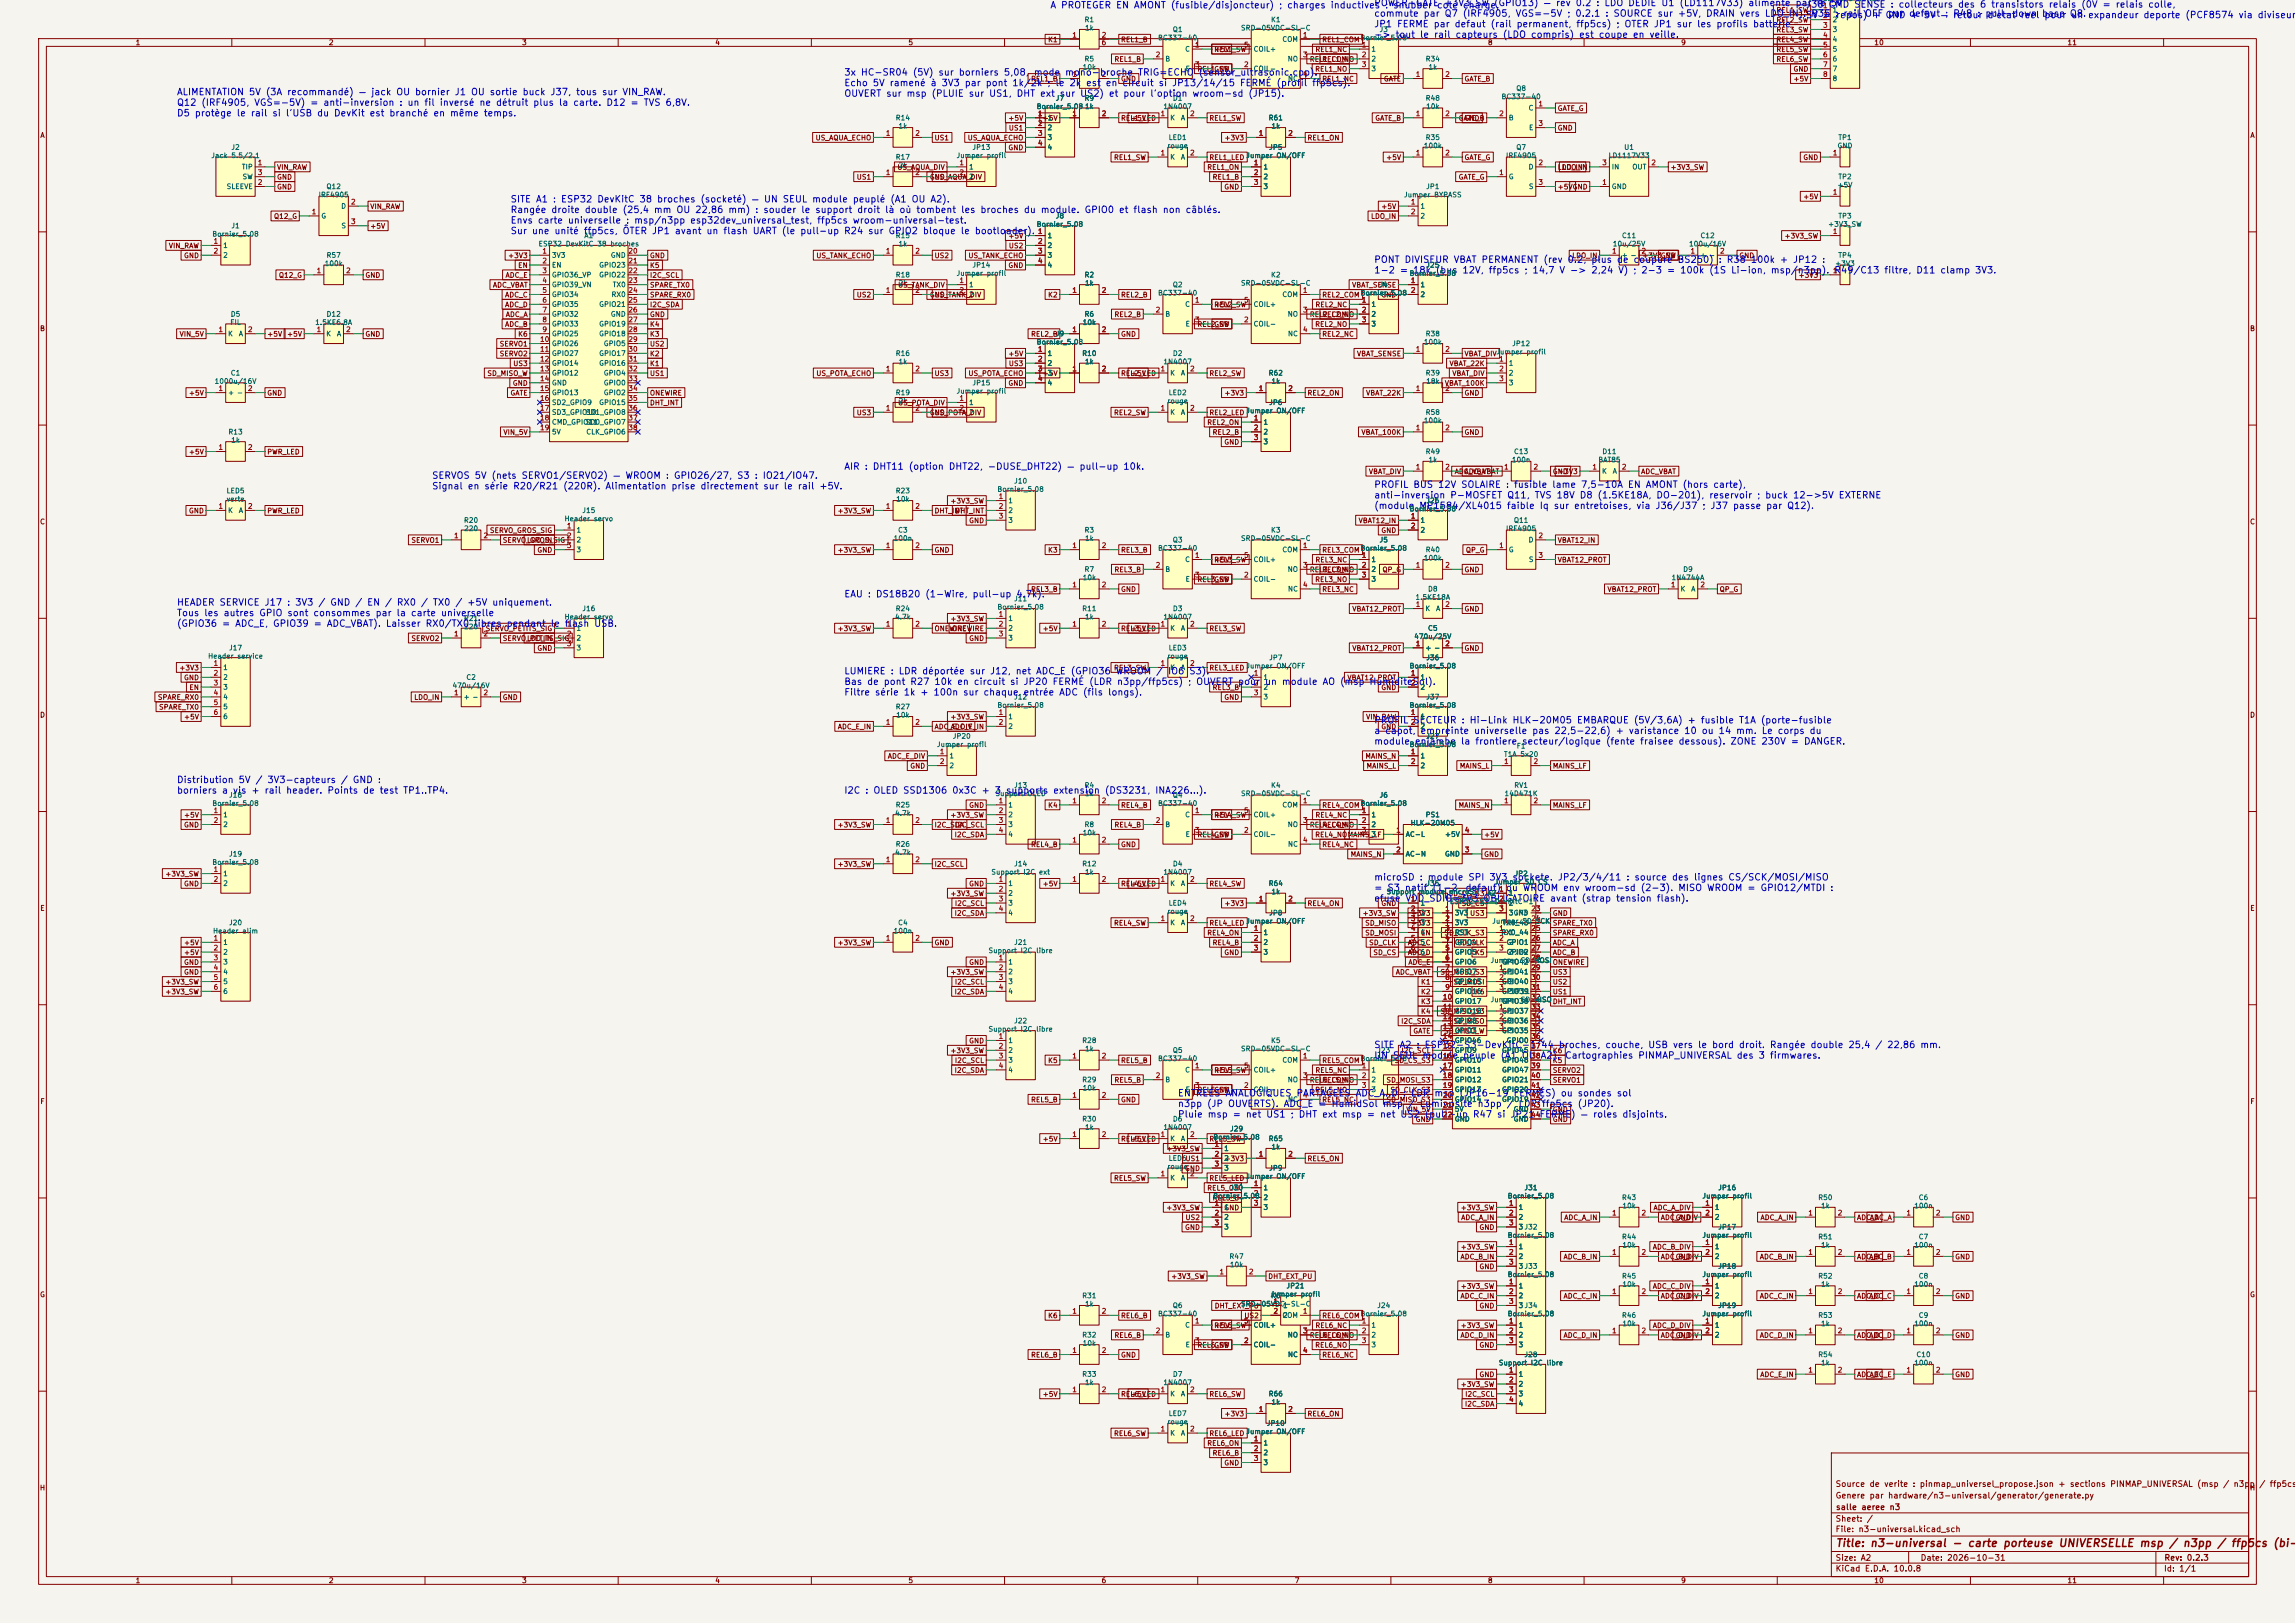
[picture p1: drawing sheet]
<svg xmlns="http://www.w3.org/2000/svg" width="594mm" height="420mm" viewBox="0 0 594 420" stroke-linecap="round" stroke-linejoin="round" font-family="sans-serif">
<defs><g id="words">
<text font-size="2" fill="#840000" x="475" y="400.8">Title: n3-universal - carte porteuse UNIVERSELLE msp / n3pp / ffp5cs (bi-m</text>
<g font-size="1.7" fill="#0000c2">
<text x="271.7" y="-.1">ZONE SECTEUR ISOLEE sur le PCB (fentes + 3mm mini, ligne de fuite &gt;= 6,4 mm) — circuit 230V</text>
<text x="271.7" y="2.6">A PROTEGER EN AMONT (fusible/disjoncteur) ; charges inductives : snubber cote charge.</text>
<text x="355.5" y="2">POWER-GATE +3V3_SW (GPIO13) — rev 0.2 : LDO DEDIE U1 (LD1117V33) alimente par le CMD SENSE : collecteurs des 6 transistors relais (0V = relais colle,</text>
<text x="355.5" y="4.7">commute par Q7 (IRF4905, VGS=-5V ; 0.2.1 : SOURCE sur +5V, DRAIN vers LDO_IN).5V =</text>
<text x="467.3" y="2.4">J38</text>
<text x="468.6" y="4.7">R35</text>
<text x="473.6" y="2">5V</text>
<text x="474.9" y="4.7">: rail</text>
<text x="475.1" y="5.1">repos) +</text>
<text x="482.5" y="4.7">OFF GND defaut— R48 :</text>
<text x="488.5" y="4.7">par</text>
<text x="494.3" y="5.1">+ 5V</text>
<text x="503.3" y="4.7">; retour pull-down</text>
<text x="514.2" y="5.1">d'etat reel base</text>
<text x="529" y="5.1">pour Q8.expandeur deporte (PCF8574 via diviseur)</text>
<text x="535.9" y="5.1">un</text>
<text x="355.5" y="7.5">JP1 FERME par defaut (rail permanent, ffp5cs) ; OTER JP1 sur les profils batterie</text>
<text x="355.5" y="10.2">-&gt; tout le rail capteurs (LDO compris) est coupe en veille.</text>
<text x="218.4" y="20">3x HC-SR04 (5V) sur borniers 5,08, mode mono-broche TRIG=ECHO</text>
<text x="218.4" y="22.7">Echo 5V ramené à 3V3 par pont 1k/2k ; le 2k</text>
<text x="280.9" y="22.7">est en circuit si JP13/14/15 FERMÉ (profil ffp5cs).</text>
<text x="310.1" y="20">(sensor_ultrasonic.cpp).</text>
<text x="45.7" y="25.1">ALIMENTATION 5V (3A recommandé) — jack OU bornier J1 OU sortie buck J37, tous sur VIN_RAW.</text>
<text x="45.7" y="27.8">Q12 (IRF4905, VGS=-5V) = anti-inversion : un fil inversé ne détruit plus la carte. D12 = TVS 6,8V.</text>
<text x="218.4" y="25.4">OUVERT sur msp (PLUIE sur US1, DHT ext sur US2) et pour l'option wroom-sd (JP15).</text>
<text x="45.7" y="30.5">D5 protège le rail si l'USB du DevKit est branché en même temps.</text>
<text x="132" y="52.8">SITE A1 : ESP32 DevKitC 38 broches (socketé) — UN SEUL module peuplé (A1 OU A2).</text>
<text x="132" y="55.5">Rangée droite double (25,4 mm OU 22,86 mm) : souder le support droit là où tombent les broches du module. GPIO0 et flash non câblés.</text>
<text x="132" y="58.3">Envs carte universelle : msp/n3pp esp32dev_universal_test, ffp5cs wroom-universal-test.</text>
<text x="132" y="61">Sur une unité ffp5cs, ÔTER JP1 avant un flash UART (le pull-up R24 sur GPIO2 bloque le bootloader).</text>
<text x="355.5" y="68.4">PONT DIVISEUR VBAT PERMANENT (rev 0.2, plus de coupure BS250)</text>
<text x="355.5" y="71.2">1-2 = 18k (bus 12V, ffp5cs ; 14,7 V -&gt; 2,24 V) ; 2-3 = 100k (1S Li-ion, msp/n3pp). R49/C13 filtre, D11 clamp 3V3.</text>
<text x="444.7" y="68.4">: R38 100k + JP12 :</text>
<text x="111.7" y="124.3">SERVOS 5V (nets SERVO1/SERVO2) — WROOM : GPIO26/27, S3 : IO21/IO47.</text>
<text x="218.4" y="122">AIR : DHT11 (option DHT22, -DUSE_DHT22) — pull-up 10k.</text>
<text x="111.7" y="127">Signal en série R20/R21 (220R). Alimentation prise directement sur le rail +5V.</text>
<text x="355.5" y="126.7">PROFIL BUS 12V SOLAIRE : fusible lame 7,5-10A EN AMONT (hors carte),</text>
<text x="355.5" y="129.4">anti-inversion P-MOSFET Q11, TVS 18V D8 (1.5KE18A, DO-201), reservoir ; buck 12-&gt;5V EXTERNE</text>
<text x="355.5" y="132.1">(module</text>
<text x="367.2" y="132.1">MP1584/XL4015 faible Iq sur entretoises, via J36/J37 ; J37 passe par Q12).</text>
<text x="218.4" y="155">EAU : DS18B20 (1-Wire, pull-up 4.7k).</text>
<text x="45.7" y="157.1">HEADER SERVICE J17 : 3V3 / GND / EN / RX0 / TX0 / +5V uniquement.</text>
<text x="45.7" y="159.9">Tous les autres GPIO sont consommes par la carte universelle</text>
<text x="45.7" y="162.6">(GPIO36 = ADC_E, GPIO39 = ADC_VBAT). Laisser RX0/TX0 libres pendant le flash USB.</text>
<text x="218.4" y="174.9">LUMIERE : LDR déportée sur J12, net ADC_E (GPIO36 WROOM / IO6</text>
<text x="218.4" y="177.7">Bas de pont R27 10k en circuit si JP20 FERMÉ (LDR n3pp/ffp5cs) ; OUVERT pour</text>
<text x="307.7" y="174.9">S3).</text>
<text x="327.2" y="177.7">un module AO (msp HumiditeSol).</text>
<text x="218.4" y="180.4">Filtre série 1k + 100n sur chaque entrée ADC (fils longs).</text>
<text x="355.5" y="187.6">PROFIL SECTEUR : Hi-Link HLK-20M05 EMBARQUE (5V/3,6A) + fusible T1A (porte-fusible</text>
<text x="355.5" y="190.4">a capot,</text>
<text x="367.5" y="190.4">empreinte universelle pas 22,5-22,6) + varistance 10 ou 14 mm. Le corps du</text>
<text x="355.5" y="193.1">module enjambe la frontiere secteur/logique (fente fraisee dessous). ZONE 230V = DANGER.</text>
<text x="45.7" y="203.1">Distribution 5V / 3V3-capteurs / GND :</text>
<text x="45.7" y="205.8">borniers a vis + rail header. Points de test TP1..TP4.</text>
<text x="218.4" y="205.8">I2C : OLED SSD1306 0x3C + 3 supports extension</text>
<text x="285.8" y="205.8">(DS3231, INA226...).</text>
<text x="355.5" y="228.3">microSD : module SPI 3V3 sockete. JP2/3/4/11 : source des lignes CS/SCK/MOSI/MISO</text>
<text x="355.5" y="231">= S3 natif (1-2, defaut) ou WROOM env wroom-sd (2-3). MISO WROOM = GPIO12/MTDI :</text>
<text x="355.5" y="233.7">efuse VDD_SDIO=3V3 OBLIGATOIRE avant</text>
<text x="409.2" y="233.7">(strap tension flash).</text>
<text x="355.5" y="271.6">SITE A2 : ESP32-S3-DevKitC-1 44 broches, couche, USB vers le bord droit. Rangée double 25,4 / 22,86 mm.</text>
<text x="355.5" y="274.4">UN SEUL module peuple (A1 OU A2). Cartographies PINMAP_UNIVERSAL des 3 firmwares.</text>
<text x="304.7" y="284.1">ENTREES ANALOGIQUES PARTAGEES ADC_A..D</text>
<text x="304.7" y="286.9">n3pp (JP OUVERTS). ADC_E = HumidSol msp / Luminosite n3pp / LDR ffp5cs (JP20).</text>
<text x="362.9" y="284.1">: LDR msp (JP16-19 FERMES) ou sondes sol</text>
<text x="304.7" y="289.6">Pluie msp = net US1 ; DHT ext msp = net US2 (pull-up R47 si JP21 FERME) — roles disjoints.</text>
</g>
<g font-size="1.5" fill="#840000">
<text x="475" y="388.1">Genere par hardware/n3-universal/generator/generate.py</text>
<text x="475" y="385.1">Source de verite : pinmap_universel_propose.json + sections PINMAP_UNIVERSAL (msp / n3pp</text>
<text x="584.6" y="385.1">/ ffp5cs)</text>
<text x="475" y="394.1">Sheet: /</text>
<text x="475.1" y="391.1">salle aeree n3</text>
<text x="475" y="396.8">File: n3-universal.kicad_sch</text>
<text x="475" y="407">KiCad E.D.A. 10.0.8</text>
<text x="475" y="404.2">Size: A2</text>
<text x="497" y="404.2">Date: 2026-10-31</text>
<text x="560" y="407">Id: 1/1</text>
<text x="560.1" y="404.2">Rev: 0.2.3</text>
</g>
<g font-size="1.3" fill="#840000">
<text x="459.6" y="3.6">REL1_SW</text>
<text x="35" y="12">1</text>
<text x="85" y="12">2</text>
<text x="135" y="12">3</text>
<text x="185" y="12">4</text>
<text x="235" y="12">5</text>
<text x="271.1" y="11.2">K1</text>
<text x="285" y="12">6</text>
<text x="290" y="11.2">REL1_B</text>
<text x="335" y="12">7</text>
<text x="342.1" y="11.2">REL1_COM</text>
<text x="385" y="12">8</text>
<text x="435" y="12">9</text>
<text x="459.6" y="11.2">REL4_SW</text>
<text x="459.6" y="6.1">REL2_SW</text>
<text x="459.6" y="8.7">REL3_SW</text>
<text x="485" y="12">10</text>
<text x="535" y="12">11</text>
<text x="288.3" y="16.3">REL1_B</text>
<text x="314.1" y="13.8">REL1_SW</text>
<text x="314.2" y="13.8">+5V</text>
<text x="338.9" y="16.3">REL1_COM</text>
<text x="340.3" y="13.8">REL1_NC</text>
<text x="342.1" y="16.3">REL1_NO</text>
<text x="459.6" y="13.8">REL5_SW</text>
<text x="459.6" y="16.3">REL6_SW</text>
<text x="266.7" y="21.4">REL1_B</text>
<text x="290" y="21.4">GND</text>
<text x="309.8" y="18.8">REL1_SW</text>
<text x="314.1" y="18.8">GND</text>
<text x="340.3" y="18.8">REL1_NO</text>
<text x="342.1" y="21.4">REL1_NC</text>
<text x="358" y="21.4">GATE</text>
<text x="378.9" y="21.4">GATE_B</text>
<text x="464.1" y="21.4">+5V</text>
<text x="464.1" y="18.8">GND</text>
<text x="403" y="29">GATE_G</text>
<text x="10.3" y="36">A</text>
<text x="260.9" y="31.5">+5V</text>
<text x="261" y="34.1">US1</text>
<text x="269.7" y="31.5">+5V</text>
<text x="290" y="31.5">REL1_LED</text>
<text x="292.6" y="31.5">+5V</text>
<text x="312.9" y="31.5">REL1_SW</text>
<text x="355.8" y="31.5">GATE_B</text>
<text x="377.4" y="31.5">GATE_B</text>
<text x="378.9" y="31.5">GND</text>
<text x="403" y="34.1">GND</text>
<text x="582.3" y="36">A</text>
<text x="211" y="36.6">US_AQUA_ECHO</text>
<text x="241.7" y="36.6">US1</text>
<text x="250.3" y="36.6">US_AQUA_ECHO</text>
<text x="260.9" y="39.2">GND</text>
<text x="288.2" y="41.7">REL1_SW</text>
<text x="312.9" y="41.7">REL1_LED</text>
<text x="316.8" y="36.6">+3V3</text>
<text x="338.3" y="36.6">REL1_ON</text>
<text x="358.6" y="41.7">+5V</text>
<text x="378.9" y="41.7">GATE_G</text>
<text x="466.6" y="41.7">GND</text>
<text x="71.6" y="46.8">GND</text>
<text x="71.6" y="44.2">VIN_RAW</text>
<text x="221.6" y="46.8">US1</text>
<text x="232.1" y="44.2">US_AQUA_DIV</text>
<text x="240.5" y="46.8">GND</text>
<text x="241.7" y="46.8">US_AQUA_DIV</text>
<text x="312.3" y="44.2">REL1_ON</text>
<text x="313.7" y="46.8">REL1_B</text>
<text x="377.4" y="46.8">GATE_G</text>
<text x="403" y="44.2">LDO_IN</text>
<text x="404.2" y="44.2">LDO_IN</text>
<text x="432.2" y="44.2">+3V3_SW</text>
<text x="71.6" y="49.3">GND</text>
<text x="316.7" y="49.3">GND</text>
<text x="403" y="49.3">+5VGND</text>
<text x="466.6" y="51.9">+5V</text>
<text x="70.8" y="56.9">Q12_G</text>
<text x="95.7" y="54.4">VIN_RAW</text>
<text x="95.7" y="59.5">+5V</text>
<text x="354.7" y="56.9">LDO_IN</text>
<text x="357.4" y="54.4">+5V</text>
<text x="43.6" y="64.6">VIN_RAW</text>
<text x="260.9" y="62">+5V</text>
<text x="261" y="64.6">US2</text>
<text x="461.8" y="62">+3V3_SW</text>
<text x="47.5" y="67.1">GND</text>
<text x="131.4" y="67.1">+3V3</text>
<text x="134" y="69.6">EN</text>
<text x="168.1" y="69.6">K5</text>
<text x="168.1" y="67.1">GND</text>
<text x="211.1" y="67.1">US_TANK_ECHO</text>
<text x="241.7" y="67.1">US2</text>
<text x="250.5" y="67.1">US_TANK_ECHO</text>
<text x="260.9" y="69.6">GND</text>
<text x="406.8" y="67.1">LDO_IN</text>
<text x="424.9" y="67.1">+3V3_SW</text>
<text x="429.7" y="67.1">GND</text>
<text x="450" y="67.1">GND</text>
<text x="72" y="72.2">Q12_G</text>
<text x="94.4" y="72.2">GND</text>
<text x="127.4" y="74.7">ADC_VBAT</text>
<text x="130.6" y="77.3">ADC_C</text>
<text x="130.7" y="72.2">ADC_E</text>
<text x="168.1" y="77.3">SPARE_RX0</text>
<text x="168.1" y="74.7">SPARE_TX0</text>
<text x="168.1" y="72.2">I2C_SCL</text>
<text x="221.6" y="77.3">US2</text>
<text x="232.3" y="74.7">US_TANK_DIV</text>
<text x="240.5" y="77.3">GND</text>
<text x="241.7" y="77.3">US_TANK_DIV</text>
<text x="271.1" y="77.3">K2</text>
<text x="290" y="77.3">REL2_B</text>
<text x="342.1" y="77.3">REL2_COM</text>
<text x="349.8" y="74.7">VBAT_SENSE</text>
<text x="357.4" y="77.3">GND</text>
<text x="465.4" y="72.2">+3V3</text>
<text x="130.6" y="79.8">ADC_D</text>
<text x="130.8" y="82.3">ADC_A</text>
<text x="168.1" y="82.3">GND</text>
<text x="168.1" y="79.8">I2C_SDA</text>
<text x="288.3" y="82.3">REL2_B</text>
<text x="314.1" y="79.8">REL2_SW</text>
<text x="314.2" y="79.8">+5V</text>
<text x="338.9" y="82.3">REL2_COM</text>
<text x="340.3" y="79.8">REL2_NC</text>
<text x="342.1" y="82.3">REL2_NO</text>
<text x="10.2" y="86">B</text>
<text x="46.3" y="87.4">VIN_5V</text>
<text x="69" y="87.4">+5V</text>
<text x="74.2" y="87.4">+5V</text>
<text x="94.4" y="87.4">GND</text>
<text x="129.2" y="90">SERVO1</text>
<text x="130.6" y="84.9">ADC_B</text>
<text x="134" y="87.4">K6</text>
<text x="168.1" y="90">US2</text>
<text x="168.1" y="87.4">K3</text>
<text x="168.1" y="84.9">K4</text>
<text x="266.7" y="87.4">REL2_B</text>
<text x="290" y="87.4">GND</text>
<text x="309.8" y="84.9">REL2_SW</text>
<text x="314.1" y="84.9">GND</text>
<text x="340.3" y="84.9">REL2_NO</text>
<text x="342.1" y="87.4">REL2_NC</text>
<text x="582.2" y="86">B</text>
<text x="129.2" y="92.5">SERVO2</text>
<text x="132.7" y="95">US3</text>
<text x="168.1" y="95">K1</text>
<text x="168.1" y="92.5">K2</text>
<text x="260.9" y="92.5">+5V</text>
<text x="261" y="95">US3</text>
<text x="351.1" y="92.5">VBAT_SENSE</text>
<text x="375" y="95">VBAT_22K</text>
<text x="378.9" y="92.5">VBAT_DIV</text>
<text x="126" y="97.6">SD_MISO_W</text>
<text x="132.6" y="100.1">GND</text>
<text x="168.1" y="97.6">US1</text>
<text x="211.1" y="97.6">US_POTA_ECHO</text>
<text x="241.7" y="97.6">US3</text>
<text x="250.5" y="97.6">US_POTA_ECHO</text>
<text x="260.9" y="100.1">GND</text>
<text x="269.7" y="97.6">+5V</text>
<text x="290" y="97.6">REL2_LED</text>
<text x="292.6" y="97.6">+5V</text>
<text x="312.9" y="97.6">REL2_SW</text>
<text x="373.8" y="100.1">VBAT_100K</text>
<text x="375.8" y="97.6">VBAT_DIV</text>
<text x="48.8" y="102.7">+5V</text>
<text x="69" y="102.7">GND</text>
<text x="132" y="102.7">GATE</text>
<text x="168.1" y="102.7">ONEWIRE</text>
<text x="168.1" y="105.2">DHT_INT</text>
<text x="221.6" y="107.7">US3</text>
<text x="232.3" y="105.2">US_POTA_DIV</text>
<text x="240.5" y="107.7">GND</text>
<text x="241.7" y="107.7">US_POTA_DIV</text>
<text x="288.2" y="107.7">REL2_SW</text>
<text x="312.9" y="107.7">REL2_LED</text>
<text x="316.8" y="102.7">+3V3</text>
<text x="338.3" y="102.7">REL2_ON</text>
<text x="353.4" y="102.7">VBAT_22K</text>
<text x="378.9" y="102.7">GND</text>
<text x="130.2" y="112.8">VIN_5V</text>
<text x="312.3" y="110.3">REL2_ON</text>
<text x="313.7" y="112.8">REL2_B</text>
<text x="352.2" y="112.8">VBAT_100K</text>
<text x="378.9" y="112.8">GND</text>
<text x="48.8" y="117.9">+5V</text>
<text x="69" y="117.9">PWR_LED</text>
<text x="316.7" y="115.4">GND</text>
<text x="354.2" y="123">VBAT_DIV</text>
<text x="378.9" y="123">ADC_VBAT</text>
<text x="401.8" y="123">GND</text>
<text x="403.2" y="123">+3V3</text>
<text x="424.6" y="123">ADC_VBAT</text>
<text x="245.9" y="130.6">+3V3_SW</text>
<text x="10.2" y="136">C</text>
<text x="48.8" y="133.1">GND</text>
<text x="69" y="133.1">PWR_LED</text>
<text x="216.6" y="133.1">+3V3_SW</text>
<text x="241.7" y="133.1">DHT_INT</text>
<text x="247.1" y="133.1">DHT_INT</text>
<text x="250.7" y="135.7">GND</text>
<text x="351.5" y="135.7">VBAT12_IN</text>
<text x="582.2" y="136">C</text>
<text x="106.3" y="140.8">SERVO1</text>
<text x="126.7" y="138.2">SERVO_GROS_SIG</text>
<text x="130" y="140.8">SERVO_GROS_SIG</text>
<text x="136.3" y="140.8">LDO_IN</text>
<text x="138.9" y="143.3">GND</text>
<text x="216.6" y="143.3">+3V3_SW</text>
<text x="241.7" y="143.3">GND</text>
<text x="271.1" y="143.3">K3</text>
<text x="290" y="143.3">REL3_B</text>
<text x="342.1" y="143.3">REL3_COM</text>
<text x="357.4" y="138.2">GND</text>
<text x="379.3" y="143.3">QP_G</text>
<text x="403" y="140.8">VBAT12_IN</text>
<text x="288.3" y="148.4">REL3_B</text>
<text x="314.1" y="145.8">REL3_SW</text>
<text x="314.2" y="145.8">+5V</text>
<text x="338.9" y="148.4">REL3_COM</text>
<text x="340.3" y="145.8">REL3_NC</text>
<text x="342.1" y="148.4">REL3_NO</text>
<text x="357.7" y="148.4">QP_G</text>
<text x="378.9" y="148.4">GND</text>
<text x="403" y="145.8">VBAT12_PROT</text>
<text x="266.7" y="153.5">REL3_B</text>
<text x="290" y="153.5">GND</text>
<text x="309.8" y="150.9">REL3_SW</text>
<text x="314.1" y="150.9">GND</text>
<text x="340.3" y="150.9">REL3_NO</text>
<text x="342.1" y="153.5">REL3_NC</text>
<text x="415.9" y="153.5">VBAT12_PROT</text>
<text x="444.9" y="153.5">QP_G</text>
<text x="245.9" y="161.1">+3V3_SW</text>
<text x="349.9" y="158.5">VBAT12_PROT</text>
<text x="378.9" y="158.5">GND</text>
<text x="106.3" y="166.2">SERVO2</text>
<text x="125.6" y="163.6">SERVO_PETITS_SIG</text>
<text x="130" y="166.2">SERVO_PETITS_SIG</text>
<text x="136.3" y="166.2">LDO_IN</text>
<text x="216.6" y="163.6">+3V3_SW</text>
<text x="241.7" y="163.6">ONEWIRE</text>
<text x="246.3" y="163.6">ONEWIRE</text>
<text x="250.7" y="166.2">GND</text>
<text x="269.7" y="163.6">+5V</text>
<text x="290" y="163.6">REL3_LED</text>
<text x="292.6" y="163.6">+5V</text>
<text x="312.9" y="163.6">REL3_SW</text>
<text x="46.3" y="173.8">+3V3</text>
<text x="138.9" y="168.7">GND</text>
<text x="288.2" y="173.8">REL3_SW</text>
<text x="312.9" y="173.8">REL3_LED</text>
<text x="349.9" y="168.7">VBAT12_PROT</text>
<text x="378.9" y="168.7">GND</text>
<text x="47.5" y="176.3">GND</text>
<text x="48.9" y="178.9">EN</text>
<text x="313.7" y="178.9">REL3_B</text>
<text x="348.6" y="176.3">VBAT12_PROT</text>
<text x="357.4" y="178.9">GND</text>
<text x="10.2" y="186">D</text>
<text x="40.7" y="181.4">SPARE_RX0</text>
<text x="41" y="183.9">SPARE_TX0</text>
<text x="107.1" y="181.4">LDO_IN</text>
<text x="130" y="181.4">GND</text>
<text x="316.7" y="181.4">GND</text>
<text x="582.2" y="186">D</text>
<text x="47.5" y="186.5">+5V</text>
<text x="216.7" y="189">ADC_E_IN</text>
<text x="241.7" y="189">ADC_E_DIV</text>
<text x="245.9" y="186.5">+3V3_SW</text>
<text x="245.9" y="189">ADC_E_IN</text>
<text x="353.4" y="186.5">VIN_RAW</text>
<text x="357.4" y="189">GND</text>
<text x="229.7" y="196.6">ADC_E_DIV</text>
<text x="353.3" y="196.6">MAINS_N</text>
<text x="235.5" y="199.2">GND</text>
<text x="353.6" y="199.2">MAINS_L</text>
<text x="377.7" y="199.2">MAINS_L</text>
<text x="401.8" y="199.2">MAINS_LF</text>
<text x="250.7" y="209.3">GND</text>
<text x="271.1" y="209.3">K4</text>
<text x="290" y="209.3">REL4_B</text>
<text x="342.1" y="209.3">REL4_COM</text>
<text x="377.4" y="209.3">MAINS_N</text>
<text x="401.8" y="209.3">MAINS_LF</text>
<text x="47.5" y="211.9">+5V</text>
<text x="47.5" y="214.4">GND</text>
<text x="216.6" y="214.4">+3V3_SW</text>
<text x="241.7" y="214.4">I2C_SDA</text>
<text x="245.9" y="211.9">+3V3_SW</text>
<text x="247" y="214.4">I2C_SCL</text>
<text x="288.3" y="214.4">REL4_B</text>
<text x="314.1" y="211.9">REL4_SW</text>
<text x="314.2" y="211.9">+5V</text>
<text x="338.9" y="214.4">REL4_COM</text>
<text x="340.3" y="211.9">REL4_NC</text>
<text x="342.1" y="214.4">REL4_NO</text>
<text x="246.9" y="217">I2C_SDA</text>
<text x="266.7" y="219.5">REL4_B</text>
<text x="290" y="219.5">GND</text>
<text x="309.8" y="217">REL4_SW</text>
<text x="314.1" y="217">GND</text>
<text x="340.3" y="217">REL4_NOMAINS_LF</text>
<text x="342.1" y="219.5">REL4_NC</text>
<text x="384" y="217">+5V</text>
<text x="42.7" y="227.1">+3V3_SW</text>
<text x="216.6" y="224.6">+3V3_SW</text>
<text x="241.7" y="224.6">I2C_SCL</text>
<text x="349.5" y="222">MAINS_N</text>
<text x="384" y="222">GND</text>
<text x="47.5" y="229.7">GND</text>
<text x="245.9" y="232.2">+3V3_SW</text>
<text x="250.7" y="229.7">GND</text>
<text x="269.7" y="229.7">+5V</text>
<text x="290" y="229.7">REL4_LED</text>
<text x="292.6" y="229.7">+5V</text>
<text x="312.9" y="229.7">REL4_SW</text>
<text x="374.8" y="232.2">SD_CS_S3 A2</text>
<text x="10.3" y="236">E</text>
<text x="246.9" y="237.3">I2C_SDA</text>
<text x="247" y="234.7">I2C_SCL</text>
<text x="288.2" y="239.8">REL4_SW</text>
<text x="312.9" y="239.8">REL4_LED</text>
<text x="316.8" y="234.7">+3V3</text>
<text x="338.3" y="234.7">REL4_ON</text>
<text x="352.5" y="237.3">+3V3_SW</text>
<text x="353.2" y="239.8">SD_MISO</text>
<text x="357.4" y="234.7">GND</text>
<text x="365.1" y="239.8">+3V3</text>
<text x="365.1" y="237.3">+3V3</text>
<text x="378.2" y="234.7">SD_CS</text>
<text x="401.8" y="237.3">GND</text>
<text x="401.8" y="239.8">SPARE_TX0</text>
<text x="582.3" y="236">E</text>
<text x="47.5" y="244.9">+5V</text>
<text x="216.6" y="244.9">+3V3_SW</text>
<text x="241.7" y="244.9">GND</text>
<text x="312.3" y="242.4">REL4_ON</text>
<text x="313.7" y="244.9">REL4_B</text>
<text x="353.2" y="242.4">SD_MOSI</text>
<text x="354.2" y="244.9">SD_CLK</text>
<text x="364.3" y="244.9">ADC_C</text>
<text x="367.7" y="242.4">EN</text>
<text x="373.7" y="242.4">SD_CLK_S3</text>
<text x="377.1" y="244.9">SD_CLK</text>
<text x="401.8" y="242.4">SPARE_RX0</text>
<text x="401.8" y="244.9">ADC_A</text>
<text x="47.5" y="250">GND</text>
<text x="47.5" y="247.4">+5V</text>
<text x="250.7" y="250">GND</text>
<text x="316.7" y="247.4">GND</text>
<text x="355.3" y="247.4">SD_CS</text>
<text x="364.3" y="247.4">ADC_D</text>
<text x="364.4" y="250">ADC_E</text>
<text x="381.6" y="247.4">K5</text>
<text x="401.8" y="247.4">ADC_B</text>
<text x="401.8" y="250">ONEWIRE</text>
<text x="42.7" y="257.6">+3V3_SW</text>
<text x="42.7" y="255.1">+3V3_SW</text>
<text x="47.5" y="252.5">GND</text>
<text x="245.9" y="252.5">+3V3_SW</text>
<text x="246.9" y="257.6">I2C_SDA</text>
<text x="247" y="255.1">I2C_SCL</text>
<text x="361.1" y="252.5">ADC_VBAT</text>
<text x="367.7" y="255.1">K1</text>
<text x="367.7" y="257.6">K2</text>
<text x="372.7" y="252.5">SD_MOSI_S3</text>
<text x="376.1" y="255.1">SD_MOSI</text>
<text x="381.6" y="257.6">K6</text>
<text x="401.8" y="252.5">US3</text>
<text x="401.8" y="255.1">US2</text>
<text x="401.8" y="257.6">US1</text>
<text x="367.7" y="260.1">K3</text>
<text x="367.7" y="262.7">K4</text>
<text x="372.7" y="262.7">SD_MISO_S3</text>
<text x="401.8" y="260.1">DHT_INT</text>
<text x="362.5" y="265.2">I2C_SDA</text>
<text x="365.7" y="267.8">GATE</text>
<text x="373.6" y="267.8">SD_MISO_W</text>
<text x="376.1" y="265.2">SD_MISO</text>
<text x="245.9" y="272.8">+3V3_SW</text>
<text x="247" y="275.4">I2C_SCL</text>
<text x="250.7" y="270.3">GND</text>
<text x="271.1" y="275.4">K5</text>
<text x="290" y="275.4">REL5_B</text>
<text x="342.1" y="275.4">REL5_COM</text>
<text x="360.8" y="275.4">SD_CS_S3</text>
<text x="362.6" y="272.8">I2C_SCL</text>
<text x="401.8" y="275.4">K5</text>
<text x="401.8" y="272.8">K6</text>
<text x="246.9" y="277.9">I2C_SDA</text>
<text x="288.3" y="280.5">REL5_B</text>
<text x="314.1" y="277.9">REL5_SW</text>
<text x="314.2" y="277.9">+5V</text>
<text x="338.9" y="280.5">REL5_COM</text>
<text x="340.3" y="277.9">REL5_NC</text>
<text x="342.1" y="280.5">REL5_NO</text>
<text x="358.7" y="280.5">SD_MOSI_S3</text>
<text x="401.8" y="277.9">SERVO2</text>
<text x="401.8" y="280.5">SERVO1</text>
<text x="10.3" y="286">F</text>
<text x="266.7" y="285.5">REL5_B</text>
<text x="290" y="285.5">GND</text>
<text x="309.8" y="283">REL5_SW</text>
<text x="314.1" y="283">GND</text>
<text x="340.3" y="283">REL5_NO</text>
<text x="342.1" y="285.5">REL5_NC</text>
<text x="358.7" y="285.5">SD_MISO_S3</text>
<text x="359.7" y="283">SD_CLK_S3</text>
<text x="582.3" y="286">F</text>
<text x="363.8" y="288.1">VIN_5V</text>
<text x="366.3" y="290.6">GND</text>
<text x="401.8" y="290.6">GND</text>
<text x="401.8" y="288.1">GND</text>
<text x="269.7" y="295.7">+5V</text>
<text x="290" y="295.7">REL5_LED</text>
<text x="292.6" y="295.7">+5V</text>
<text x="301.7" y="298.2">+3V3_SW</text>
<text x="312.9" y="295.7">REL5_SW</text>
<text x="288.2" y="305.9">REL5_SW</text>
<text x="306.6" y="303.3">GND</text>
<text x="312.9" y="305.9">REL5_LED</text>
<text x="316.8" y="300.8">+3V3</text>
<text x="338.3" y="300.8">REL5_ON</text>
<text x="312.3" y="308.4">REL5_ON</text>
<text x="313.7" y="310.9">REL5_B</text>
<text x="301.7" y="313.5">+3V3_SW</text>
<text x="306.7" y="316">US2</text>
<text x="316.7" y="313.5">GND</text>
<text x="377.9" y="313.5">+3V3_SW</text>
<text x="378.1" y="316">ADC_A_IN</text>
<text x="404.7" y="316">ADC_A_IN</text>
<text x="427.8" y="313.5">ADC_A_DIV</text>
<text x="429.7" y="316">ADC_A_DIV</text>
<text x="433.6" y="316">GND</text>
<text x="455.5" y="316">ADC_A_IN</text>
<text x="480.5" y="316">ADC_A</text>
<text x="483.8" y="316">ADC_A</text>
<text x="505.9" y="316">GND</text>
<text x="306.6" y="318.6">GND</text>
<text x="377.9" y="323.6">+3V3_SW</text>
<text x="382.8" y="318.6">GND</text>
<text x="427.6" y="323.6">ADC_B_DIV</text>
<text x="377.9" y="326.2">ADC_B_IN</text>
<text x="382.8" y="328.7">GND</text>
<text x="404.5" y="326.2">ADC_B_IN</text>
<text x="429.7" y="326.2">ADC_B_DIV</text>
<text x="433.6" y="326.2">GND</text>
<text x="455.3" y="326.2">ADC_B_IN</text>
<text x="480.5" y="326.2">ADC_B</text>
<text x="483.7" y="326.2">ADC_B</text>
<text x="505.9" y="326.2">GND</text>
<text x="10.2" y="336">G</text>
<text x="303" y="331.3">+3V3_SW</text>
<text x="328.1" y="331.3">DHT_EXT_PU</text>
<text x="377.9" y="333.8">+3V3_SW</text>
<text x="427.6" y="333.8">ADC_C_DIV</text>
<text x="582.2" y="336">G</text>
<text x="271.1" y="341.4">K6</text>
<text x="290" y="341.4">REL6_B</text>
<text x="314.3" y="338.9">DHT_EXT_PU</text>
<text x="321.9" y="341.4">US2</text>
<text x="342.1" y="341.4">REL6_COM</text>
<text x="377.9" y="336.3">ADC_C_IN</text>
<text x="382.8" y="338.9">GND</text>
<text x="404.5" y="336.3">ADC_C_IN</text>
<text x="429.7" y="336.3">ADC_C_DIV</text>
<text x="433.6" y="336.3">GND</text>
<text x="455.3" y="336.3">ADC_C_IN</text>
<text x="480.5" y="336.3">ADC_C</text>
<text x="483.7" y="336.3">ADC_C</text>
<text x="505.9" y="336.3">GND</text>
<text x="288.3" y="346.5">REL6_B</text>
<text x="314.1" y="344">REL6_SW</text>
<text x="314.2" y="344">+5V</text>
<text x="338.9" y="346.5">REL6_COM</text>
<text x="340.3" y="344">REL6_NC</text>
<text x="342.1" y="346.5">REL6_NO</text>
<text x="377.9" y="346.5">ADC_D_IN</text>
<text x="377.9" y="344">+3V3_SW</text>
<text x="404.5" y="346.5">ADC_D_IN</text>
<text x="427.6" y="344">ADC_D_DIV</text>
<text x="429.7" y="346.5">ADC_D_DIV</text>
<text x="433.6" y="346.5">GND</text>
<text x="455.3" y="346.5">ADC_D_IN</text>
<text x="480.5" y="346.5">ADC_D</text>
<text x="483.7" y="346.5">ADC_D</text>
<text x="505.9" y="346.5">GND</text>
<text x="266.7" y="351.6">REL6_B</text>
<text x="290" y="351.6">GND</text>
<text x="309.8" y="349">REL6_SW</text>
<text x="314.1" y="349">GND</text>
<text x="340.3" y="349">REL6_NO</text>
<text x="342.1" y="351.6">REL6_NC</text>
<text x="382.8" y="349">GND</text>
<text x="377.9" y="359.2">+3V3_SW</text>
<text x="382.8" y="356.7">GND</text>
<text x="455.5" y="356.7">ADC_E_IN</text>
<text x="480.5" y="356.7">ADC_E</text>
<text x="483.8" y="356.7">ADC_E</text>
<text x="505.9" y="356.7">GND</text>
<text x="269.7" y="361.7">+5V</text>
<text x="290" y="361.7">REL6_LED</text>
<text x="292.6" y="361.7">+5V</text>
<text x="312.9" y="361.7">REL6_SW</text>
<text x="379" y="364.3">I2C_SDA</text>
<text x="379.1" y="361.7">I2C_SCL</text>
<text x="288.2" y="371.9">REL6_SW</text>
<text x="312.9" y="371.9">REL6_LED</text>
<text x="316.8" y="366.8">+3V3</text>
<text x="338.3" y="366.8">REL6_ON</text>
<text x="312.3" y="374.4">REL6_ON</text>
<text x="313.7" y="377">REL6_B</text>
<text x="316.7" y="379.5">GND</text>
<text x="10.2" y="386">H</text>
<text x="582.2" y="386">H</text>
<text x="35" y="410">1</text>
<text x="85" y="410">2</text>
<text x="135" y="410">3</text>
<text x="185" y="410">4</text>
<text x="235" y="410">5</text>
<text x="285" y="410">6</text>
<text x="335" y="410">7</text>
<text x="385" y="410">8</text>
<text x="435" y="410">9</text>
<text x="485" y="410">10</text>
<text x="535" y="410">11</text>
</g>
<g font-size="1.3" fill="#006464">
<text x="468.1" y=".6">Header CMD SENSE</text>
<text x="474.2" y="3.5">1</text>
<text x="280.6" y="6">R1</text>
<text x="280.7" y="8.2">1k</text>
<text x="299.6" y="10.7">BC337-40</text>
<text x="303.4" y="8.6">Q1</text>
<text x="321.1" y="8.2">SRD-05VDC-SL-C</text>
<text x="328.8" y="6">K1</text>
<text x="331.8" y="11.1">COM</text>
<text x="352" y="10.7">Bornier_5.08</text>
<text x="356.9" y="8.6">J3</text>
<text x="474.2" y="6">2</text>
<text x="474.2" y="8.6">3</text>
<text x="474.2" y="11.1">4</text>
<text x="280.6" y="16.2">R5</text>
<text x="301.5" y="16.2">B</text>
<text x="306.6" y="13.7">C</text>
<text x="324.3" y="13.7">COIL+</text>
<text x="333.2" y="16.2">NO</text>
<text x="354.8" y="13.7">1</text>
<text x="354.8" y="16.2">2</text>
<text x="368.9" y="16.2">R34</text>
<text x="474.2" y="13.7">5</text>
<text x="474.2" y="16.2">6</text>
<text x="280.1" y="18.3">10k</text>
<text x="306.7" y="18.7">E</text>
<text x="324.3" y="18.7">COIL-</text>
<text x="333.2" y="21.3">NC</text>
<text x="354.8" y="18.7">3</text>
<text x="369.6" y="18.3">1k</text>
<text x="392.3" y="23.8">Q8</text>
<text x="474.2" y="18.7">7</text>
<text x="474.2" y="21.3">8</text>
<text x="268.2" y="28.5">Bornier_5.08</text>
<text x="273.1" y="26.4">J7</text>
<text x="280.6" y="26.4">R9</text>
<text x="280.7" y="28.5">1k</text>
<text x="301" y="28.5">1N4007</text>
<text x="303.4" y="26.4">D1</text>
<text x="368.9" y="26.4">R48</text>
<text x="369" y="28.5">10k</text>
<text x="388.5" y="26">BC337-40</text>
<text x="395.5" y="28.9">C</text>
<text x="231.7" y="31.4">R14</text>
<text x="232.4" y="33.6">1k</text>
<text x="271" y="31.4">1</text>
<text x="271" y="34">2</text>
<text x="302.7" y="31.4">K</text>
<text x="305.5" y="31.4">A</text>
<text x="328.2" y="31.4">R61</text>
<text x="329" y="33.6">1k</text>
<text x="390.4" y="31.4">B</text>
<text x="395.6" y="34">E</text>
<text x="54.5" y="41.2">Jack 5.5/2.1</text>
<text x="59.7" y="39.1">J2</text>
<text x="231.7" y="41.6">R17</text>
<text x="247.4" y="41.2">Jumper profil</text>
<text x="251.5" y="39.1">JP13</text>
<text x="271" y="36.5">3</text>
<text x="271" y="39.1">4</text>
<text x="302" y="38.7">rouge</text>
<text x="302.3" y="36.5">LED1</text>
<text x="302.7" y="41.6">K</text>
<text x="305.5" y="41.6">A</text>
<text x="322.4" y="41.2">Jumper ON/OFF</text>
<text x="328.3" y="39.1">JP5</text>
<text x="368.4" y="38.7">100k</text>
<text x="368.9" y="36.5">R35</text>
<text x="389.7" y="41.2">IRF4905</text>
<text x="392.3" y="39.1">Q7</text>
<text x="416.2" y="41.2">LD1117V33</text>
<text x="420.2" y="39.1">U1</text>
<text x="475.5" y="38.7">GND</text>
<text x="475.7" y="36.5">TP1</text>
<text x="62.5" y="44.1">TIP</text>
<text x="62.6" y="46.7">SW</text>
<text x="232.4" y="43.7">2k</text>
<text x="250.7" y="44.1">1</text>
<text x="250.7" y="46.7">2</text>
<text x="326.9" y="44.1">1</text>
<text x="326.9" y="46.7">2</text>
<text x="390.4" y="46.7">G</text>
<text x="395.5" y="44.1">D</text>
<text x="417" y="44.1">IN</text>
<text x="422.4" y="44.1">OUT</text>
<text x="475.7" y="46.7">TP2</text>
<text x="58.5" y="49.2">SLEEVE</text>
<text x="82.3" y="51.4">IRF4905</text>
<text x="84.4" y="49.2">Q12</text>
<text x="326.9" y="49.2">3</text>
<text x="363.2" y="51.4">Jumper BYPASS</text>
<text x="369" y="49.2">JP1</text>
<text x="395.6" y="49.2">S</text>
<text x="417" y="49.2">GND</text>
<text x="475.5" y="48.8">+5V</text>
<text x="59.7" y="59.4">J1</text>
<text x="83" y="56.8">G</text>
<text x="88.2" y="54.3">D</text>
<text x="88.2" y="59.4">S</text>
<text x="268.2" y="59">Bornier_5.08</text>
<text x="273.1" y="56.8">J8</text>
<text x="367.5" y="54.3">1</text>
<text x="367.5" y="56.8">2</text>
<text x="473" y="59">+3V3_SW</text>
<text x="475.7" y="56.8">TP3</text>
<text x="54.8" y="61.5">Bornier_5.08</text>
<text x="57.6" y="64.5">1</text>
<text x="139.3" y="64.1">ESP32 DevKitC 38 broches</text>
<text x="151.1" y="61.9">A1</text>
<text x="231.7" y="61.9">R15</text>
<text x="232.4" y="64.1">1k</text>
<text x="271" y="61.9">1</text>
<text x="271" y="64.5">2</text>
<text x="417.3" y="64.1">10u/25V</text>
<text x="419.7" y="61.9">C11</text>
<text x="437" y="64.1">100u/16V</text>
<text x="440" y="61.9">C12</text>
<text x="57.6" y="67">2</text>
<text x="83.9" y="69.1">100k</text>
<text x="84.4" y="67">R57</text>
<text x="142.7" y="67">3V3</text>
<text x="142.7" y="69.5">EN</text>
<text x="154.9" y="69.5">GPIO23</text>
<text x="158" y="67">GND</text>
<text x="247.4" y="71.7">Jumper profil</text>
<text x="251.5" y="69.5">JP14</text>
<text x="271" y="67">3</text>
<text x="271" y="69.5">4</text>
<text x="364.7" y="71.7">Bornier_5.08</text>
<text x="369" y="69.5">J25</text>
<text x="419.6" y="67">+ -</text>
<text x="439.9" y="67">+ -</text>
<text x="474.9" y="69.1">+3V3</text>
<text x="475.7" y="67">TP4</text>
<text x="142.7" y="72.1">GPIO36_VP</text>
<text x="142.7" y="74.6">GPIO39_VN</text>
<text x="142.7" y="77.2">GPIO34</text>
<text x="154.9" y="72.1">GPIO22</text>
<text x="158.1" y="77.2">RX0</text>
<text x="158.4" y="74.6">TX0</text>
<text x="231.7" y="72.1">R18</text>
<text x="232.4" y="74.2">2k</text>
<text x="250.7" y="74.6">1</text>
<text x="250.7" y="77.2">2</text>
<text x="280.6" y="72.1">R2</text>
<text x="280.7" y="74.2">1k</text>
<text x="299.6" y="76.8">BC337-40</text>
<text x="303.4" y="74.6">Q2</text>
<text x="321.1" y="74.2">SRD-05VDC-SL-C</text>
<text x="328.8" y="72.1">K2</text>
<text x="331.8" y="77.2">COM</text>
<text x="352" y="76.8">Bornier_5.08</text>
<text x="356.9" y="74.6">J4</text>
<text x="367.5" y="74.6">1</text>
<text x="367.5" y="77.2">2</text>
<text x="59.6" y="82.2">D5</text>
<text x="84.4" y="82.2">D12</text>
<text x="142.7" y="79.7">GPIO35</text>
<text x="142.7" y="82.2">GPIO32</text>
<text x="154.9" y="79.7">GPIO21</text>
<text x="158" y="82.2">GND</text>
<text x="280.6" y="82.2">R6</text>
<text x="301.5" y="82.2">B</text>
<text x="306.6" y="79.7">C</text>
<text x="324.3" y="79.7">COIL+</text>
<text x="333.2" y="82.2">NO</text>
<text x="354.8" y="79.7">1</text>
<text x="354.8" y="82.2">2</text>
<text x="58.9" y="87.3">K</text>
<text x="59.5" y="84.4">FIL</text>
<text x="61.7" y="87.3">A</text>
<text x="81.5" y="84.4">1.5KE6.8A</text>
<text x="84.3" y="87.3">K</text>
<text x="87.1" y="87.3">A</text>
<text x="142.7" y="84.8">GPIO33</text>
<text x="142.7" y="87.3">GPIO25</text>
<text x="142.7" y="89.9">GPIO26</text>
<text x="154.9" y="84.8">GPIO19</text>
<text x="154.9" y="87.3">GPIO18</text>
<text x="156.1" y="89.9">GPIO5</text>
<text x="268.2" y="89.5">Bornier_5.08</text>
<text x="273.1" y="87.3">J9</text>
<text x="280.1" y="84.4">10k</text>
<text x="306.7" y="84.8">E</text>
<text x="324.3" y="84.8">COIL-</text>
<text x="333.2" y="87.3">NC</text>
<text x="354.8" y="84.8">3</text>
<text x="368.4" y="89.5">100k</text>
<text x="368.9" y="87.3">R38</text>
<text x="391.2" y="89.9">JP12</text>
<text x="142.7" y="92.4">GPIO27</text>
<text x="142.7" y="94.9">GPIO14</text>
<text x="154.9" y="92.4">GPIO17</text>
<text x="154.9" y="94.9">GPIO16</text>
<text x="231.7" y="92.4">R16</text>
<text x="232.4" y="94.5">1k</text>
<text x="271" y="92.4">1</text>
<text x="271" y="94.9">2</text>
<text x="280" y="92.4">R10</text>
<text x="280.7" y="94.5">1k</text>
<text x="301" y="94.5">1N4007</text>
<text x="303.4" y="92.4">D2</text>
<text x="387.1" y="92">Jumper profil</text>
<text x="390.4" y="94.9">1</text>
<text x="55.4" y="99.6">1000u/16V</text>
<text x="59.6" y="97.5">C1</text>
<text x="142.7" y="97.5">GPIO12</text>
<text x="142.7" y="100">GND</text>
<text x="156.1" y="97.5">GPIO4</text>
<text x="156.1" y="100">GPIO0</text>
<text x="251.5" y="100">JP15</text>
<text x="271" y="97.5">3</text>
<text x="271" y="100">4</text>
<text x="302.7" y="97.5">K</text>
<text x="305.5" y="97.5">A</text>
<text x="328.2" y="97.5">R62</text>
<text x="329" y="99.6">1k</text>
<text x="368.9" y="97.5">R39</text>
<text x="369" y="99.6">18k</text>
<text x="390.4" y="97.5">2</text>
<text x="390.4" y="100">3</text>
<text x="58.9" y="102.6">+ -</text>
<text x="142.7" y="102.6">GPIO13</text>
<text x="142.7" y="105.1">SD2_GPIO9</text>
<text x="142.7" y="107.6">SD3_GPIO10</text>
<text x="151.5" y="107.6">SD1_GPIO8</text>
<text x="154.9" y="105.1">GPIO15</text>
<text x="156.1" y="102.6">GPIO2</text>
<text x="231.7" y="102.6">R19</text>
<text x="232.4" y="104.7">2k</text>
<text x="247.4" y="102.2">Jumper profil</text>
<text x="250.7" y="105.1">1</text>
<text x="250.7" y="107.6">2</text>
<text x="302" y="104.7">rouge</text>
<text x="302.3" y="102.6">LED2</text>
<text x="302.7" y="107.6">K</text>
<text x="305.5" y="107.6">A</text>
<text x="322.4" y="107.2">Jumper ON/OFF</text>
<text x="328.3" y="105.1">JP6</text>
<text x="368.9" y="107.6">R58</text>
<text x="59" y="112.7">R13</text>
<text x="142.7" y="110.2">CMD_GPIO11</text>
<text x="142.7" y="112.7">5V</text>
<text x="151.5" y="110.2">SD0_GPIO7</text>
<text x="151.6" y="112.7">CLK_GPIO6</text>
<text x="326.9" y="110.2">1</text>
<text x="326.9" y="112.7">2</text>
<text x="368.4" y="109.8">100k</text>
<text x="59.7" y="114.9">1k</text>
<text x="326.9" y="115.3">3</text>
<text x="368.9" y="117.8">R49</text>
<text x="369.6" y="119.9">1k</text>
<text x="391.2" y="119.9">100n</text>
<text x="391.7" y="117.8">C13</text>
<text x="413.6" y="119.9">BAT85</text>
<text x="414.6" y="117.8">D11</text>
<text x="262.3" y="125.4">J10</text>
<text x="414.5" y="122.9">K</text>
<text x="417.3" y="122.9">A</text>
<text x="58.5" y="128">LED5</text>
<text x="58.5" y="130.1">verte</text>
<text x="231.7" y="128">R23</text>
<text x="231.8" y="130.1">10k</text>
<text x="258" y="127.6">Bornier_5.08</text>
<text x="260.8" y="130.5">1</text>
<text x="369" y="130.5">J26</text>
<text x="58.9" y="133">K</text>
<text x="61.7" y="133">A</text>
<text x="119.9" y="135.6">R20</text>
<text x="120" y="137.7">220</text>
<text x="146" y="135.2">Header servo</text>
<text x="150.6" y="133">J15</text>
<text x="260.8" y="133">2</text>
<text x="260.8" y="135.6">3</text>
<text x="364.7" y="132.6">Bornier_5.08</text>
<text x="367.5" y="135.6">1</text>
<text x="389.7" y="137.7">IRF4905</text>
<text x="391.7" y="135.6">Q11</text>
<text x="149.1" y="138.1">1</text>
<text x="149.1" y="140.7">2</text>
<text x="149.1" y="143.2">3</text>
<text x="231.2" y="140.3">100n</text>
<text x="232.3" y="138.1">C3</text>
<text x="280.6" y="138.1">R3</text>
<text x="280.7" y="140.3">1k</text>
<text x="299.6" y="142.8">BC337-40</text>
<text x="303.4" y="140.7">Q3</text>
<text x="321.1" y="140.3">SRD-05VDC-SL-C</text>
<text x="328.8" y="138.1">K3</text>
<text x="331.8" y="143.2">COM</text>
<text x="352" y="142.8">Bornier_5.08</text>
<text x="356.9" y="140.7">J5</text>
<text x="367.5" y="138.1">2</text>
<text x="368.9" y="143.2">R40</text>
<text x="390.4" y="143.2">G</text>
<text x="395.5" y="140.7">D</text>
<text x="280.6" y="148.3">R7</text>
<text x="301.5" y="148.3">B</text>
<text x="306.6" y="145.7">C</text>
<text x="324.3" y="145.7">COIL+</text>
<text x="333.2" y="148.3">NO</text>
<text x="354.8" y="145.7">1</text>
<text x="354.8" y="148.3">2</text>
<text x="368.4" y="145.3">100k</text>
<text x="395.6" y="145.7">S</text>
<text x="435.5" y="148.3">D9</text>
<text x="262.3" y="155.9">J11</text>
<text x="280.1" y="150.4">10k</text>
<text x="306.7" y="150.8">E</text>
<text x="324.3" y="150.8">COIL-</text>
<text x="333.2" y="153.4">NC</text>
<text x="354.8" y="150.8">3</text>
<text x="366.2" y="155.5">1.5KE18A</text>
<text x="369.5" y="153.4">D8</text>
<text x="432.5" y="150.4">1N4744A</text>
<text x="434.8" y="153.4">K</text>
<text x="437.6" y="153.4">A</text>
<text x="119.9" y="161">R21</text>
<text x="146" y="160.6">Header servo</text>
<text x="150.6" y="158.4">J16</text>
<text x="231.5" y="160.6">4.7k</text>
<text x="231.7" y="158.4">R24</text>
<text x="258" y="158">Bornier_5.08</text>
<text x="260.8" y="161">1</text>
<text x="280" y="158.4">R11</text>
<text x="280.7" y="160.6">1k</text>
<text x="301" y="160.6">1N4007</text>
<text x="303.4" y="158.4">D3</text>
<text x="368.8" y="158.4">K</text>
<text x="371.6" y="158.4">A</text>
<text x="120" y="163.1">220</text>
<text x="149.1" y="163.5">1</text>
<text x="149.1" y="166.1">2</text>
<text x="260.8" y="163.5">2</text>
<text x="260.8" y="166.1">3</text>
<text x="302.7" y="163.5">K</text>
<text x="305.5" y="163.5">A</text>
<text x="365.9" y="165.7">470u/25V</text>
<text x="369.5" y="163.5">C5</text>
<text x="53.7" y="170.7">Header service</text>
<text x="57.6" y="173.7">1</text>
<text x="59.1" y="168.6">J17</text>
<text x="149.1" y="168.6">3</text>
<text x="302" y="170.7">rouge</text>
<text x="302.3" y="168.6">LED3</text>
<text x="302.7" y="173.7">K</text>
<text x="305.5" y="173.7">A</text>
<text x="322.4" y="173.3">Jumper ON/OFF</text>
<text x="328.3" y="171.1">JP7</text>
<text x="364.7" y="173.3">Bornier_5.08</text>
<text x="368.8" y="168.6">+ -</text>
<text x="369" y="171.1">J36</text>
<text x="57.6" y="176.2">2</text>
<text x="57.6" y="178.8">3</text>
<text x="117" y="178.4">470u/16V</text>
<text x="120.6" y="176.2">C2</text>
<text x="326.9" y="176.2">1</text>
<text x="326.9" y="178.8">2</text>
<text x="367.5" y="176.2">1</text>
<text x="367.5" y="178.8">2</text>
<text x="57.6" y="181.3">4</text>
<text x="57.6" y="183.8">5</text>
<text x="119.9" y="181.3">+ -</text>
<text x="231.7" y="183.8">R27</text>
<text x="231.8" y="186">10k</text>
<text x="258" y="183.4">Bornier_5.08</text>
<text x="262.3" y="181.3">J12</text>
<text x="326.9" y="181.3">3</text>
<text x="364.7" y="183.4">Bornier_5.08</text>
<text x="369" y="181.3">J37</text>
<text x="57.6" y="186.4">6</text>
<text x="246.5" y="191.5">JP20</text>
<text x="260.8" y="186.4">1</text>
<text x="260.8" y="188.9">2</text>
<text x="367.5" y="186.4">1</text>
<text x="367.5" y="188.9">2</text>
<text x="369" y="191.5">J27</text>
<text x="242.4" y="193.6">Jumper profil</text>
<text x="245.6" y="196.5">1</text>
<text x="364.7" y="193.6">Bornier_5.08</text>
<text x="367.5" y="196.5">1</text>
<text x="389.1" y="196.1">T1A 5x20</text>
<text x="392.4" y="194">F1</text>
<text x="245.6" y="199.1">2</text>
<text x="367.5" y="199.1">2</text>
<text x="54.8" y="208.8">Bornier_5.08</text>
<text x="59.1" y="206.7">J18</text>
<text x="231.7" y="209.2">R25</text>
<text x="257.5" y="206.3">Support OLED</text>
<text x="260.8" y="209.2">1</text>
<text x="262.3" y="204.2">J13</text>
<text x="280.6" y="204.2">R4</text>
<text x="280.7" y="206.3">1k</text>
<text x="299.6" y="208.8">BC337-40</text>
<text x="303.4" y="206.7">Q4</text>
<text x="321.1" y="206.3">SRD-05VDC-SL-C</text>
<text x="328.8" y="204.2">K4</text>
<text x="331.8" y="209.2">COM</text>
<text x="352" y="208.8">Bornier_5.08</text>
<text x="356.9" y="206.7">J6</text>
<text x="389.3" y="206.3">14D471K</text>
<text x="391.8" y="204.2">RV1</text>
<text x="57.6" y="211.8">1</text>
<text x="57.6" y="214.3">2</text>
<text x="231.5" y="211.4">4.7k</text>
<text x="260.8" y="211.8">2</text>
<text x="260.8" y="214.3">3</text>
<text x="280.6" y="214.3">R8</text>
<text x="301.5" y="214.3">B</text>
<text x="306.6" y="211.8">C</text>
<text x="324.3" y="211.8">COIL+</text>
<text x="333.2" y="214.3">NO</text>
<text x="354.8" y="211.8">1</text>
<text x="354.8" y="214.3">2</text>
<text x="365" y="213.9">HLK-20M05</text>
<text x="368.9" y="211.8">PS1</text>
<text x="59.1" y="221.9">J19</text>
<text x="231.5" y="221.5">4.7k</text>
<text x="231.7" y="219.4">R26</text>
<text x="260.8" y="216.9">4</text>
<text x="280.1" y="216.5">10k</text>
<text x="306.7" y="216.9">E</text>
<text x="324.3" y="216.9">COIL-</text>
<text x="333.2" y="219.4">NC</text>
<text x="354.8" y="216.9">3</text>
<text x="363.7" y="216.9">AC-L</text>
<text x="363.7" y="221.9">AC-N</text>
<text x="373.9" y="221.9">GND</text>
<text x="373.9" y="216.9">+5V</text>
<text x="54.8" y="224.1">Bornier_5.08</text>
<text x="57.6" y="227">1</text>
<text x="256.4" y="226.6">Support I2C</text>
<text x="262.3" y="224.5">J14</text>
<text x="268.8" y="226.6">ext</text>
<text x="280" y="224.5">R12</text>
<text x="280.7" y="226.6">1k</text>
<text x="301" y="226.6">1N4007</text>
<text x="303.4" y="224.5">D4</text>
<text x="391.8" y="227">JP2</text>
<text x="57.6" y="229.6">2</text>
<text x="260.8" y="229.6">1</text>
<text x="260.8" y="232.1">2</text>
<text x="302.7" y="229.6">K</text>
<text x="305.5" y="229.6">A</text>
<text x="328.2" y="229.6">R64</text>
<text x="329" y="231.7">1k</text>
<text x="358.7" y="231.7">Support module</text>
<text x="369" y="229.6">J35</text>
<text x="374.9" y="231.7">microSD</text>
<text x="384.8" y="232.1">A2</text>
<text x="386.7" y="229.2">Jumper SD</text>
<text x="390.4" y="232.1">1</text>
<text x="398" y="229.2">CS</text>
<text x="59.1" y="239.7">J20</text>
<text x="232.3" y="239.7">C4</text>
<text x="260.8" y="234.6">3</text>
<text x="260.8" y="237.2">4</text>
<text x="302" y="236.8">rouge</text>
<text x="302.3" y="234.6">LED4</text>
<text x="302.7" y="239.7">K</text>
<text x="305.5" y="239.7">A</text>
<text x="322.4" y="239.3">Jumper ON/OFF</text>
<text x="328.3" y="237.2">JP8</text>
<text x="367.5" y="234.6">1</text>
<text x="367.5" y="237.2">2</text>
<text x="367.5" y="239.7">3</text>
<text x="375.2" y="234.2">ESP32-S3-DevKitC-1</text>
<text x="376.4" y="237.2">3V3 US3</text>
<text x="376.4" y="239.7">3V3</text>
<text x="376.4" y="237.2">3V3</text>
<text x="386.1" y="239.3">Jumper SD</text>
<text x="388.7" y="239.7">TX0_43</text>
<text x="390.4" y="234.6">2</text>
<text x="390.4" y="237.2">3GND</text>
<text x="391.8" y="237.2">JP3</text>
<text x="397.3" y="239.3">SCK</text>
<text x="55" y="241.9">Header alim</text>
<text x="57.6" y="244.8">1</text>
<text x="231.2" y="241.9">100n</text>
<text x="262.3" y="244.8">J21</text>
<text x="326.9" y="242.3">1</text>
<text x="326.9" y="244.8">2</text>
<text x="367.5" y="242.3">4</text>
<text x="367.5" y="244.8">5</text>
<text x="376.4" y="242.3">RST</text>
<text x="376.4" y="244.8">GPIO4</text>
<text x="388.4" y="242.3">RX0_44</text>
<text x="389.8" y="244.8">GPIO1</text>
<text x="390.4" y="242.3">1</text>
<text x="390.4" y="244.8">2</text>
<text x="57.6" y="247.3">2</text>
<text x="57.6" y="249.9">3</text>
<text x="255.7" y="246.9">Support I2C</text>
<text x="260.8" y="249.9">1</text>
<text x="268.1" y="246.9">libre</text>
<text x="326.9" y="247.3">3</text>
<text x="367.5" y="247.3">6</text>
<text x="376.4" y="247.3">GPIO5</text>
<text x="376.4" y="249.9">GPIO6</text>
<text x="385.7" y="249.5">Jumper SD</text>
<text x="388.6" y="249.9">GPIO42</text>
<text x="389.8" y="247.3">GPIO2</text>
<text x="390.4" y="247.3">3JP4</text>
<text x="396.9" y="249.5">MOSI</text>
<text x="57.6" y="252.4">4</text>
<text x="57.6" y="255">5</text>
<text x="57.6" y="257.5">6</text>
<text x="260.8" y="252.4">2</text>
<text x="260.8" y="255">3</text>
<text x="260.8" y="257.5">4</text>
<text x="376.4" y="252.4">GPIO7</text>
<text x="376.4" y="255">GPIO15</text>
<text x="376.4" y="257.5">GPIO16</text>
<text x="388.6" y="252.4">GPIO41</text>
<text x="388.6" y="255">GPIO40</text>
<text x="388.6" y="257.5">GPIO39</text>
<text x="390.4" y="252.4">1</text>
<text x="390.4" y="255">2</text>
<text x="390.4" y="257.5">3JP11</text>
<text x="376.4" y="260">GPIO17</text>
<text x="376.4" y="262.6">GPIO18</text>
<text x="385.7" y="259.6">Jumper SD</text>
<text x="388.6" y="260">GPIO38</text>
<text x="388.6" y="262.6">GPIO37</text>
<text x="390.4" y="262.6">1</text>
<text x="396.9" y="259.6">MISO</text>
<text x="255.7" y="267.3">Support I2C</text>
<text x="262.3" y="265.1">J22</text>
<text x="268.1" y="267.3">libre</text>
<text x="376.4" y="265.1">GPIO8</text>
<text x="376.4" y="267.7">GPIO3</text>
<text x="388.6" y="265.1">GPIO36</text>
<text x="388.6" y="267.7">GPIO35</text>
<text x="390.4" y="265.1">2</text>
<text x="390.4" y="267.7">3</text>
<text x="260.8" y="270.2">1</text>
<text x="260.8" y="272.7">2</text>
<text x="260.8" y="275.3">3</text>
<text x="280" y="270.2">R28</text>
<text x="280.7" y="272.3">1k</text>
<text x="299.6" y="274.9">BC337-40</text>
<text x="303.4" y="272.7">Q5</text>
<text x="321.1" y="272.3">SRD-05VDC-SL-C</text>
<text x="328.8" y="270.2">K5</text>
<text x="331.8" y="275.3">COM</text>
<text x="352" y="274.9">Bornier_5.08</text>
<text x="356.3" y="272.7">J23</text>
<text x="376.4" y="270.2">GPIO46</text>
<text x="376.4" y="272.7">GPIO9</text>
<text x="376.4" y="275.3">GPIO10</text>
<text x="388.6" y="272.7">GPIO45</text>
<text x="388.6" y="275.3">GPIO48</text>
<text x="389.8" y="270.2">GPIO0</text>
<text x="260.8" y="277.8">4</text>
<text x="280" y="280.4">R29</text>
<text x="301.5" y="280.4">B</text>
<text x="306.6" y="277.8">C</text>
<text x="324.3" y="277.8">COIL+</text>
<text x="333.2" y="280.4">NO</text>
<text x="354.8" y="277.8">1</text>
<text x="354.8" y="280.4">2</text>
<text x="376.4" y="277.8">GPIO11</text>
<text x="376.4" y="280.4">GPIO12</text>
<text x="388.6" y="277.8">GPIO47</text>
<text x="388.6" y="280.4">GPIO21</text>
<text x="280.1" y="282.5">10k</text>
<text x="306.7" y="282.9">E</text>
<text x="324.3" y="282.9">COIL-</text>
<text x="333.2" y="285.4">NC</text>
<text x="354.8" y="282.9">3</text>
<text x="376.4" y="282.9">GPIO13</text>
<text x="376.4" y="285.4">GPIO14</text>
<text x="376.4" y="288">5V</text>
<text x="388.6" y="282.9">GPIO20</text>
<text x="388.6" y="285.4">GPIO19</text>
<text x="391.6" y="288">GND</text>
<text x="280" y="290.5">R30</text>
<text x="280.7" y="292.7">1k</text>
<text x="301" y="292.7">1N4007</text>
<text x="303.4" y="290.5">D6</text>
<text x="318.2" y="293.1">J29</text>
<text x="376.4" y="290.5">GND</text>
<text x="391.6" y="290.5">GND</text>
<text x="302.7" y="295.6">K</text>
<text x="305.5" y="295.6">A</text>
<text x="313.9" y="295.2">Bornier_5.08</text>
<text x="316.7" y="298.1">1</text>
<text x="328.2" y="295.6">R65</text>
<text x="329" y="297.7">1k</text>
<text x="302" y="302.8">rouge</text>
<text x="302.3" y="300.7">LED6US1</text>
<text x="302.7" y="305.8">K</text>
<text x="305.5" y="305.8">A</text>
<text x="316.7" y="300.7">2</text>
<text x="316.7" y="303.2">3</text>
<text x="322.4" y="305.4">Jumper ON/OFF</text>
<text x="328.3" y="303.2">JP9</text>
<text x="313.9" y="310.4">Bornier_5.08</text>
<text x="318.2" y="308.3">J30</text>
<text x="326.9" y="308.3">1</text>
<text x="326.9" y="310.8">2</text>
<text x="390.1" y="310.4">Bornier_5.08</text>
<text x="394.4" y="308.3">J31</text>
<text x="419.7" y="310.8">R43</text>
<text x="440.5" y="310.4">Jumper profil</text>
<text x="444.6" y="308.3">JP16</text>
<text x="470.5" y="310.8">R50</text>
<text x="496.5" y="310.8">C6</text>
<text x="316.7" y="313.4">1</text>
<text x="316.7" y="315.9">2</text>
<text x="326.9" y="313.4">3</text>
<text x="392.9" y="313.4">1</text>
<text x="392.9" y="315.9">2</text>
<text x="419.8" y="313">10k</text>
<text x="443.7" y="313.4">1</text>
<text x="443.7" y="315.9">2</text>
<text x="471.2" y="313">1k</text>
<text x="495.3" y="313">100n</text>
<text x="316.7" y="318.5">3</text>
<text x="390.1" y="320.6">Bornier_5.08</text>
<text x="392.9" y="323.5">1</text>
<text x="392.9" y="318.5">3J32</text>
<text x="419.7" y="321">R44</text>
<text x="419.8" y="323.1">10k</text>
<text x="440.5" y="320.6">Jumper profil</text>
<text x="443.7" y="323.5">1</text>
<text x="444.6" y="318.5">JP17</text>
<text x="470.5" y="321">R51</text>
<text x="471.2" y="323.1">1k</text>
<text x="495.3" y="323.1">100n</text>
<text x="496.5" y="321">C7</text>
<text x="318.1" y="326.1">R47</text>
<text x="318.2" y="328.2">10k</text>
<text x="392.9" y="326.1">2</text>
<text x="392.9" y="328.6">3J33</text>
<text x="443.7" y="326.1">2</text>
<text x="444.6" y="328.6">JP18</text>
<text x="328.7" y="335.8">Jumper profil</text>
<text x="332.8" y="333.7">JP21</text>
<text x="390.1" y="330.8">Bornier_5.08</text>
<text x="392.9" y="333.7">1</text>
<text x="419.7" y="331.2">R45</text>
<text x="419.8" y="333.3">10k</text>
<text x="440.5" y="330.8">Jumper profil</text>
<text x="443.7" y="333.7">1</text>
<text x="470.5" y="331.2">R52</text>
<text x="471.2" y="333.3">1k</text>
<text x="495.3" y="333.3">100n</text>
<text x="496.5" y="331.2">C8</text>
<text x="280" y="336.2">R31</text>
<text x="280.7" y="338.4">1k</text>
<text x="299.6" y="340.9">BC337-40</text>
<text x="303.4" y="338.8">Q6</text>
<text x="321.1" y="338.4">SRD-05VDC-SL-C</text>
<text x="328.8" y="336.2">K6</text>
<text x="331.8" y="341.3">COM</text>
<text x="332" y="338.8">1</text>
<text x="332" y="341.3">2</text>
<text x="352" y="340.9">Bornier_5.08</text>
<text x="356.3" y="338.8">J24</text>
<text x="390.1" y="340.9">Bornier_5.08</text>
<text x="392.9" y="336.2">2</text>
<text x="392.9" y="338.8">3J34</text>
<text x="419.7" y="341.3">R46</text>
<text x="440.5" y="340.9">Jumper profil</text>
<text x="443.7" y="336.2">2</text>
<text x="444.6" y="338.8">JP19</text>
<text x="470.5" y="341.3">R53</text>
<text x="496.5" y="341.3">C9</text>
<text x="280" y="346.4">R32</text>
<text x="301.5" y="346.4">B</text>
<text x="306.6" y="343.9">C</text>
<text x="324.3" y="343.9">COIL+</text>
<text x="333.2" y="346.4">NO</text>
<text x="354.8" y="343.9">1</text>
<text x="354.8" y="346.4">2</text>
<text x="392.9" y="343.9">1</text>
<text x="392.9" y="346.4">2</text>
<text x="419.8" y="343.5">10k</text>
<text x="443.7" y="343.9">1</text>
<text x="443.7" y="346.4">2</text>
<text x="471.2" y="343.5">1k</text>
<text x="495.3" y="343.5">100n</text>
<text x="280.1" y="348.5">10k</text>
<text x="306.7" y="348.9">E</text>
<text x="324.3" y="348.9">COIL-</text>
<text x="333.2" y="351.5">NC</text>
<text x="354.8" y="348.9">3</text>
<text x="387.8" y="353.6">Support I2C</text>
<text x="392.9" y="348.9">3</text>
<text x="394.4" y="351.5">J28</text>
<text x="400.1" y="353.6">libre</text>
<text x="470.5" y="351.5">R54</text>
<text x="471.2" y="353.6">1k</text>
<text x="495.3" y="353.6">100n</text>
<text x="495.9" y="351.5">C10</text>
<text x="280" y="356.6">R33</text>
<text x="280.7" y="358.7">1k</text>
<text x="301" y="358.7">1N4007</text>
<text x="303.4" y="356.6">D7</text>
<text x="392.9" y="356.6">1</text>
<text x="392.9" y="359.1">2</text>
<text x="302.7" y="361.6">K</text>
<text x="305.5" y="361.6">A</text>
<text x="328.2" y="361.6">R66</text>
<text x="329" y="363.8">1k</text>
<text x="392.9" y="361.6">3</text>
<text x="392.9" y="364.2">4</text>
<text x="302" y="368.9">rouge</text>
<text x="302.3" y="366.7">LED7</text>
<text x="302.7" y="371.8">K</text>
<text x="305.5" y="371.8">A</text>
<text x="322.4" y="371.4">Jumper ON/OFF</text>
<text x="327.7" y="369.3">JP10</text>
<text x="326.9" y="374.3">1</text>
<text x="326.9" y="376.9">2</text>
<text x="326.9" y="379.4">3</text>
</g>
<g font-size="1.3" fill="#a90000">
<text x="471.7" y="2.4">1</text>
<text x="471.7" y="4.9">2</text>
<text x="277.4" y="10">1</text>
<text x="285" y="10">2</text>
<text x="337.1" y="10">1</text>
<text x="471.7" y="7.5">3</text>
<text x="471.7" y="10">4</text>
<text x="299" y="15.1">2</text>
<text x="309.1" y="12.6">1</text>
<text x="309.1" y="17.6">3</text>
<text x="321.8" y="17.6">2</text>
<text x="321.8" y="12.6">5</text>
<text x="337.1" y="15.1">3</text>
<text x="352.3" y="12.6">1</text>
<text x="352.3" y="15.1">2</text>
<text x="352.3" y="17.6">3</text>
<text x="471.7" y="12.6">5</text>
<text x="471.7" y="15.1">6</text>
<text x="471.7" y="17.6">7</text>
<text x="277.4" y="20.2">1</text>
<text x="285" y="20.2">2</text>
<text x="337.1" y="20.2">4</text>
<text x="366.3" y="20.2">1</text>
<text x="373.9" y="20.2">2</text>
<text x="471.7" y="20.2">8</text>
<text x="398" y="27.8">1</text>
<text x="229.1" y="35.4">1</text>
<text x="236.8" y="35.4">2</text>
<text x="268.5" y="30.3">1</text>
<text x="268.5" y="32.9">2</text>
<text x="268.5" y="35.4">3</text>
<text x="277.4" y="30.3">1</text>
<text x="285" y="30.3">2</text>
<text x="300.3" y="30.3">1</text>
<text x="307.9" y="30.3">2</text>
<text x="325.7" y="35.4">1</text>
<text x="333.3" y="35.4">2</text>
<text x="366.3" y="30.3">1</text>
<text x="373.9" y="30.3">2</text>
<text x="387.9" y="30.3">2</text>
<text x="398" y="32.9">3</text>
<text x="268.5" y="38">4</text>
<text x="300.3" y="40.5">1</text>
<text x="307.9" y="40.5">2</text>
<text x="366.3" y="40.5">1</text>
<text x="373.9" y="40.5">2</text>
<text x="474.2" y="40.5">1</text>
<text x="66.6" y="43">1</text>
<text x="66.6" y="45.6">3</text>
<text x="229.1" y="45.6">1</text>
<text x="236.8" y="45.6">2</text>
<text x="248.2" y="43">1</text>
<text x="248.2" y="45.6">2</text>
<text x="324.4" y="43">1</text>
<text x="324.4" y="45.6">2</text>
<text x="387.9" y="45.6">1</text>
<text x="398" y="43">2</text>
<text x="414.6" y="43">3</text>
<text x="427.3" y="43">2</text>
<text x="66.6" y="48.1">2</text>
<text x="90.7" y="53.2">2</text>
<text x="324.4" y="48.1">3</text>
<text x="365" y="53.2">1</text>
<text x="398" y="48.1">3</text>
<text x="414.6" y="48.1">1</text>
<text x="474.2" y="50.7">1</text>
<text x="80.5" y="55.7">1</text>
<text x="90.7" y="58.3">3</text>
<text x="365" y="55.7">2</text>
<text x="55.1" y="63.4">1</text>
<text x="55.1" y="65.9">2</text>
<text x="140.2" y="65.9">1</text>
<text x="162.5" y="65.9">20</text>
<text x="229.1" y="65.9">1</text>
<text x="236.8" y="65.9">2</text>
<text x="268.5" y="60.8">1</text>
<text x="268.5" y="63.4">2</text>
<text x="268.5" y="65.9">3</text>
<text x="417.1" y="65.9">1</text>
<text x="424.7" y="65.9">2</text>
<text x="437.4" y="65.9">1</text>
<text x="445" y="65.9">2</text>
<text x="474.2" y="60.8">1</text>
<text x="81.8" y="71">1</text>
<text x="89.4" y="71">2</text>
<text x="140.2" y="68.4">2</text>
<text x="140.2" y="71">3</text>
<text x="162.5" y="68.4">21</text>
<text x="162.5" y="71">22</text>
<text x="268.5" y="68.4">4</text>
<text x="474.2" y="71">1</text>
<text x="140.2" y="73.5">4</text>
<text x="140.2" y="76.1">5</text>
<text x="162.5" y="73.5">23</text>
<text x="162.5" y="76.1">24</text>
<text x="229.1" y="76.1">1</text>
<text x="236.8" y="76.1">2</text>
<text x="248.2" y="73.5">1</text>
<text x="248.2" y="76.1">2</text>
<text x="277.4" y="76.1">1</text>
<text x="285" y="76.1">2</text>
<text x="337.1" y="76.1">1</text>
<text x="365" y="73.5">1</text>
<text x="365" y="76.1">2</text>
<text x="140.2" y="78.6">6</text>
<text x="140.2" y="81.1">7</text>
<text x="140.2" y="83.7">8</text>
<text x="162.5" y="78.6">25</text>
<text x="162.5" y="81.1">26</text>
<text x="162.5" y="83.7">27</text>
<text x="299" y="81.1">2</text>
<text x="309.1" y="78.6">1</text>
<text x="309.1" y="83.7">3</text>
<text x="321.8" y="83.7">2</text>
<text x="321.8" y="78.6">5</text>
<text x="337.1" y="81.1">3</text>
<text x="352.3" y="78.6">1</text>
<text x="352.3" y="81.1">2</text>
<text x="352.3" y="83.7">3</text>
<text x="56.4" y="86.2">1</text>
<text x="64" y="86.2">2</text>
<text x="81.8" y="86.2">1</text>
<text x="89.4" y="86.2">2</text>
<text x="139.6" y="88.8">10</text>
<text x="140.2" y="86.2">9</text>
<text x="162.5" y="86.2">28</text>
<text x="162.5" y="88.8">29</text>
<text x="277.4" y="86.2">1</text>
<text x="285" y="86.2">2</text>
<text x="337.1" y="86.2">4</text>
<text x="139.6" y="91.3">11</text>
<text x="139.6" y="93.8">12</text>
<text x="162.5" y="91.3">30</text>
<text x="162.5" y="93.8">31</text>
<text x="268.5" y="91.3">1</text>
<text x="268.5" y="93.8">2</text>
<text x="366.3" y="91.3">1</text>
<text x="373.9" y="91.3">2</text>
<text x="387.9" y="93.8">1</text>
<text x="56.4" y="101.5">1</text>
<text x="64" y="101.5">2</text>
<text x="139.6" y="96.4">13</text>
<text x="139.6" y="98.9">14</text>
<text x="139.6" y="101.5">15</text>
<text x="162.5" y="96.4">32</text>
<text x="162.5" y="98.9">33</text>
<text x="162.5" y="101.5">34</text>
<text x="229.1" y="96.4">1</text>
<text x="236.8" y="96.4">2</text>
<text x="268.5" y="96.4">3</text>
<text x="268.5" y="98.9">4</text>
<text x="277.4" y="96.4">1</text>
<text x="285" y="96.4">2</text>
<text x="300.3" y="96.4">1</text>
<text x="307.9" y="96.4">2</text>
<text x="325.7" y="101.5">1</text>
<text x="333.3" y="101.5">2</text>
<text x="366.3" y="101.5">1</text>
<text x="373.9" y="101.5">2</text>
<text x="387.9" y="96.4">2</text>
<text x="387.9" y="98.9">3</text>
<text x="139.6" y="104">16</text>
<text x="139.6" y="106.5">17</text>
<text x="162.5" y="104">35</text>
<text x="162.5" y="106.5">36</text>
<text x="229.1" y="106.5">1</text>
<text x="236.8" y="106.5">2</text>
<text x="248.2" y="104">1</text>
<text x="248.2" y="106.5">2</text>
<text x="300.3" y="106.5">1</text>
<text x="307.9" y="106.5">2</text>
<text x="139.6" y="109.1">18</text>
<text x="139.6" y="111.6">19</text>
<text x="162.5" y="109.1">37</text>
<text x="162.5" y="111.6">38</text>
<text x="324.4" y="109.1">1</text>
<text x="324.4" y="111.6">2</text>
<text x="366.3" y="111.6">1</text>
<text x="373.9" y="111.6">2</text>
<text x="56.4" y="116.7">1</text>
<text x="64" y="116.7">2</text>
<text x="324.4" y="114.2">3</text>
<text x="366.3" y="121.8">1</text>
<text x="373.9" y="121.8">2</text>
<text x="389.2" y="121.8">1</text>
<text x="396.8" y="121.8">2</text>
<text x="412" y="121.8">1</text>
<text x="419.6" y="121.8">2</text>
<text x="56.4" y="131.9">1</text>
<text x="64" y="131.9">2</text>
<text x="229.1" y="131.9">1</text>
<text x="236.8" y="131.9">2</text>
<text x="258.3" y="129.4">1</text>
<text x="258.3" y="131.9">2</text>
<text x="146.6" y="137">1</text>
<text x="258.3" y="134.5">3</text>
<text x="365" y="134.5">1</text>
<text x="365" y="137">2</text>
<text x="117.4" y="139.6">1</text>
<text x="125" y="139.6">2</text>
<text x="146.6" y="139.6">2</text>
<text x="146.6" y="142.1">3</text>
<text x="229.1" y="142.1">1</text>
<text x="236.8" y="142.1">2</text>
<text x="277.4" y="142.1">1</text>
<text x="285" y="142.1">2</text>
<text x="337.1" y="142.1">1</text>
<text x="387.9" y="142.1">1</text>
<text x="398" y="139.6">2</text>
<text x="299" y="147.2">2</text>
<text x="309.1" y="144.6">1</text>
<text x="309.1" y="149.7">3</text>
<text x="321.8" y="149.7">2</text>
<text x="321.8" y="144.6">5</text>
<text x="337.1" y="147.2">3</text>
<text x="352.3" y="144.6">1</text>
<text x="352.3" y="147.2">2</text>
<text x="352.3" y="149.7">3</text>
<text x="366.3" y="147.2">1</text>
<text x="373.9" y="147.2">2</text>
<text x="398" y="144.6">3</text>
<text x="277.4" y="152.3">1</text>
<text x="285" y="152.3">2</text>
<text x="337.1" y="152.3">4</text>
<text x="432.3" y="152.3">1</text>
<text x="440" y="152.3">2</text>
<text x="258.3" y="159.9">1</text>
<text x="366.3" y="157.3">1</text>
<text x="373.9" y="157.3">2</text>
<text x="117.4" y="165">1</text>
<text x="125" y="165">2</text>
<text x="146.6" y="162.4">1</text>
<text x="146.6" y="165">2</text>
<text x="146.6" y="167.5">3</text>
<text x="229.1" y="162.4">1</text>
<text x="236.8" y="162.4">2</text>
<text x="258.3" y="162.4">2</text>
<text x="258.3" y="165">3</text>
<text x="277.4" y="162.4">1</text>
<text x="285" y="162.4">2</text>
<text x="300.3" y="162.4">1</text>
<text x="307.9" y="162.4">2</text>
<text x="366.3" y="167.5">1</text>
<text x="373.9" y="167.5">2</text>
<text x="55.1" y="172.6">1</text>
<text x="300.3" y="172.6">1</text>
<text x="307.9" y="172.6">2</text>
<text x="55.1" y="175.1">2</text>
<text x="55.1" y="177.7">3</text>
<text x="324.4" y="175.1">1</text>
<text x="324.4" y="177.7">2</text>
<text x="365" y="175.1">1</text>
<text x="365" y="177.7">2</text>
<text x="55.1" y="180.2">4</text>
<text x="55.1" y="182.7">5</text>
<text x="55.1" y="185.3">6</text>
<text x="117.4" y="180.2">1</text>
<text x="125" y="180.2">2</text>
<text x="258.3" y="185.3">1</text>
<text x="324.4" y="180.2">3</text>
<text x="365" y="185.3">1</text>
<text x="229.1" y="187.8">1</text>
<text x="236.8" y="187.8">2</text>
<text x="258.3" y="187.8">2</text>
<text x="365" y="187.8">2</text>
<text x="243.1" y="195.4">1</text>
<text x="243.1" y="198">2</text>
<text x="365" y="195.4">1</text>
<text x="365" y="198">2</text>
<text x="389.2" y="198">1</text>
<text x="396.8" y="198">2</text>
<text x="258.3" y="208.1">1</text>
<text x="277.4" y="208.1">1</text>
<text x="285" y="208.1">2</text>
<text x="337.1" y="208.1">1</text>
<text x="389.2" y="208.1">1</text>
<text x="396.8" y="208.1">2</text>
<text x="55.1" y="210.7">1</text>
<text x="55.1" y="213.2">2</text>
<text x="229.1" y="213.2">1</text>
<text x="236.8" y="213.2">2</text>
<text x="258.3" y="210.7">2</text>
<text x="258.3" y="213.2">3</text>
<text x="258.3" y="215.8">4</text>
<text x="299" y="213.2">2</text>
<text x="309.1" y="210.7">1</text>
<text x="309.1" y="215.8">3</text>
<text x="321.8" y="215.8">2</text>
<text x="321.8" y="210.7">5</text>
<text x="337.1" y="213.2">3</text>
<text x="352.3" y="210.7">1</text>
<text x="352.3" y="213.2">2</text>
<text x="352.3" y="215.8">3</text>
<text x="361.2" y="215.8">1</text>
<text x="379" y="215.8">4</text>
<text x="277.4" y="218.3">1</text>
<text x="285" y="218.3">2</text>
<text x="337.1" y="218.3">4</text>
<text x="361.2" y="220.8">2</text>
<text x="379" y="220.8">3</text>
<text x="55.1" y="225.9">1</text>
<text x="229.1" y="223.4">1</text>
<text x="236.8" y="223.4">2</text>
<text x="55.1" y="228.5">2</text>
<text x="258.3" y="228.5">1</text>
<text x="258.3" y="231">2</text>
<text x="258.3" y="233.5">3</text>
<text x="277.4" y="228.5">1</text>
<text x="285" y="228.5">2</text>
<text x="300.3" y="228.5">1</text>
<text x="307.9" y="228.5">2</text>
<text x="325.7" y="233.5">1</text>
<text x="333.3" y="233.5">2</text>
<text x="365" y="233.5">1</text>
<text x="387.9" y="231">1</text>
<text x="387.9" y="233.5">2</text>
<text x="258.3" y="236.1">4</text>
<text x="300.3" y="238.6">1</text>
<text x="307.9" y="238.6">2</text>
<text x="365" y="236.1">2</text>
<text x="365" y="238.6">3</text>
<text x="373.9" y="236.1">1</text>
<text x="373.9" y="238.6">2</text>
<text x="387.9" y="236.1">3</text>
<text x="396.2" y="236.1">23</text>
<text x="396.2" y="238.6">24</text>
<text x="55.1" y="243.7">1</text>
<text x="229.1" y="243.7">1</text>
<text x="236.8" y="243.7">2</text>
<text x="324.4" y="241.2">1</text>
<text x="324.4" y="243.7">2</text>
<text x="365" y="241.2">4</text>
<text x="365" y="243.7">5</text>
<text x="373.9" y="241.2">3</text>
<text x="373.9" y="243.7">4</text>
<text x="387.9" y="241.2">1</text>
<text x="387.9" y="243.7">2</text>
<text x="396.2" y="241.2">25</text>
<text x="396.2" y="243.7">26</text>
<text x="55.1" y="246.2">2</text>
<text x="55.1" y="248.8">3</text>
<text x="55.1" y="251.3">4</text>
<text x="258.3" y="248.8">1</text>
<text x="258.3" y="251.3">2</text>
<text x="324.4" y="246.2">3</text>
<text x="365" y="246.2">6</text>
<text x="373.9" y="246.2">5</text>
<text x="373.9" y="248.8">6</text>
<text x="373.9" y="251.3">7</text>
<text x="387.9" y="246.2">3</text>
<text x="387.9" y="251.3">1</text>
<text x="396.2" y="246.2">27</text>
<text x="396.2" y="248.8">28</text>
<text x="396.2" y="251.3">29</text>
<text x="55.1" y="253.9">5</text>
<text x="55.1" y="256.4">6</text>
<text x="258.3" y="253.9">3</text>
<text x="258.3" y="256.4">4</text>
<text x="373.9" y="253.9">8</text>
<text x="373.9" y="256.4">9</text>
<text x="387.9" y="253.9">2</text>
<text x="387.9" y="256.4">3</text>
<text x="396.2" y="253.9">30</text>
<text x="396.2" y="256.4">31</text>
<text x="373.3" y="258.9">10</text>
<text x="373.3" y="261.5">11</text>
<text x="387.9" y="261.5">1</text>
<text x="396.2" y="258.9">32</text>
<text x="396.2" y="261.5">33</text>
<text x="258.3" y="269.1">1</text>
<text x="373.3" y="264">12</text>
<text x="373.3" y="266.6">13</text>
<text x="373.3" y="269.1">14</text>
<text x="387.9" y="264">2</text>
<text x="387.9" y="266.6">3</text>
<text x="396.2" y="264">34</text>
<text x="396.2" y="266.6">35</text>
<text x="396.2" y="269.1">36</text>
<text x="258.3" y="271.6">2</text>
<text x="258.3" y="274.2">3</text>
<text x="277.4" y="274.2">1</text>
<text x="285" y="274.2">2</text>
<text x="337.1" y="274.2">1</text>
<text x="373.3" y="271.6">15</text>
<text x="373.3" y="274.2">16</text>
<text x="396.2" y="271.6">37</text>
<text x="396.2" y="274.2">38</text>
<text x="258.3" y="276.7">4</text>
<text x="299" y="279.3">2</text>
<text x="309.1" y="276.7">1</text>
<text x="309.1" y="281.8">3</text>
<text x="321.8" y="281.8">2</text>
<text x="321.8" y="276.7">5</text>
<text x="337.1" y="279.3">3</text>
<text x="352.3" y="276.7">1</text>
<text x="352.3" y="279.3">2</text>
<text x="352.3" y="281.8">3</text>
<text x="373.3" y="276.7">17</text>
<text x="373.3" y="279.3">18</text>
<text x="373.3" y="281.8">19</text>
<text x="396.2" y="276.7">39</text>
<text x="396.2" y="279.3">40</text>
<text x="396.2" y="281.8">41</text>
<text x="277.4" y="284.3">1</text>
<text x="285" y="284.3">2</text>
<text x="337.1" y="284.3">4</text>
<text x="373.3" y="284.3">20</text>
<text x="373.3" y="286.9">21</text>
<text x="396.2" y="284.3">42</text>
<text x="396.2" y="286.9">43</text>
<text x="373.3" y="289.4">22</text>
<text x="396.2" y="289.4">44</text>
<text x="277.4" y="294.5">1</text>
<text x="285" y="294.5">2</text>
<text x="300.3" y="294.5">1</text>
<text x="307.9" y="294.5">2</text>
<text x="314.2" y="297">1</text>
<text x="314.2" y="299.6">2</text>
<text x="325.7" y="299.6">1</text>
<text x="333.3" y="299.6">2</text>
<text x="300.3" y="304.7">1</text>
<text x="307.9" y="304.7">2</text>
<text x="314.2" y="302.1">3</text>
<text x="324.4" y="307.2">1</text>
<text x="324.4" y="309.7">2</text>
<text x="314.2" y="312.3">1</text>
<text x="314.2" y="314.8">2</text>
<text x="314.2" y="317.4">3</text>
<text x="324.4" y="312.3">3</text>
<text x="390.4" y="312.3">1</text>
<text x="390.4" y="314.8">2</text>
<text x="390.4" y="317.4">3</text>
<text x="417.1" y="314.8">1</text>
<text x="424.7" y="314.8">2</text>
<text x="441.2" y="312.3">1</text>
<text x="441.2" y="314.8">2</text>
<text x="467.9" y="314.8">1</text>
<text x="475.5" y="314.8">2</text>
<text x="493.3" y="314.8">1</text>
<text x="500.9" y="314.8">2</text>
<text x="390.4" y="322.4">1</text>
<text x="441.2" y="322.4">1</text>
<text x="390.4" y="325">2</text>
<text x="390.4" y="327.5">3</text>
<text x="417.1" y="325">1</text>
<text x="424.7" y="325">2</text>
<text x="441.2" y="325">2</text>
<text x="467.9" y="325">1</text>
<text x="475.5" y="325">2</text>
<text x="493.3" y="325">1</text>
<text x="500.9" y="325">2</text>
<text x="315.5" y="330.1">1</text>
<text x="323.1" y="330.1">2</text>
<text x="390.4" y="332.6">1</text>
<text x="390.4" y="335.1">2</text>
<text x="417.1" y="335.1">1</text>
<text x="424.7" y="335.1">2</text>
<text x="441.2" y="332.6">1</text>
<text x="441.2" y="335.1">2</text>
<text x="467.9" y="335.1">1</text>
<text x="475.5" y="335.1">2</text>
<text x="493.3" y="335.1">1</text>
<text x="500.9" y="335.1">2</text>
<text x="277.4" y="340.2">1</text>
<text x="285" y="340.2">2</text>
<text x="329.5" y="337.7">1</text>
<text x="329.5" y="340.2">2</text>
<text x="337.1" y="340.2">1</text>
<text x="390.4" y="337.7">3</text>
<text x="299" y="345.3">2</text>
<text x="309.1" y="342.8">1</text>
<text x="309.1" y="347.8">3</text>
<text x="321.8" y="347.8">2</text>
<text x="321.8" y="342.8">5</text>
<text x="337.1" y="345.3">3</text>
<text x="352.3" y="342.8">1</text>
<text x="352.3" y="345.3">2</text>
<text x="352.3" y="347.8">3</text>
<text x="390.4" y="342.8">1</text>
<text x="390.4" y="345.3">2</text>
<text x="390.4" y="347.8">3</text>
<text x="417.1" y="345.3">1</text>
<text x="424.7" y="345.3">2</text>
<text x="441.2" y="342.8">1</text>
<text x="441.2" y="345.3">2</text>
<text x="467.9" y="345.3">1</text>
<text x="475.5" y="345.3">2</text>
<text x="493.3" y="345.3">1</text>
<text x="500.9" y="345.3">2</text>
<text x="277.4" y="350.4">1</text>
<text x="285" y="350.4">2</text>
<text x="337.1" y="350.4">4</text>
<text x="390.4" y="355.5">1</text>
<text x="390.4" y="358">2</text>
<text x="467.9" y="355.5">1</text>
<text x="475.5" y="355.5">2</text>
<text x="493.3" y="355.5">1</text>
<text x="500.9" y="355.5">2</text>
<text x="277.4" y="360.5">1</text>
<text x="285" y="360.5">2</text>
<text x="300.3" y="360.5">1</text>
<text x="307.9" y="360.5">2</text>
<text x="325.7" y="365.6">1</text>
<text x="333.3" y="365.6">2</text>
<text x="390.4" y="360.5">3</text>
<text x="390.4" y="363.1">4</text>
<text x="300.3" y="370.7">1</text>
<text x="307.9" y="370.7">2</text>
<text x="324.4" y="373.2">1</text>
<text x="324.4" y="375.8">2</text>
<text x="324.4" y="378.3">3</text>
</g>
</g></defs>
<path d="M0 0h594v420h-594z" fill="#f5f4ef" stroke="#f5f4ef" stroke-width=".26"/>
<g fill="none" stroke="#840000" stroke-width=".26">
<path d="M10 10h574v400h-574zM12 12h570v396h-570zM60 10v2M110 10v2M160 10v2M210 10v2M260 10v2M310 10v2M360 10v2M410 10v2M460 10v2M510 10v2"/>
<path d="M560 10v2M10 60h2M582 60h2M10 110h2M582 110h2M10 160h2M582 160h2M10 210h2M582 210h2M10 260h2M582 260h2M10 310h2"/>
<path d="M582 310h2M10 360h2M474 376h108v32h-108zM582 360h2M474 397.5h108M474 391.5h108M60 408v2M110 408v2M160 408v2M210 408v2M260 408v2M310 408v2"/>
<path d="M360 408v2M410 408v2M460 408v2M474 404.5h108M474 401.5h108M494 401.5v3M510 408v2M558 401.5v6.5M560 408v2"/>
</g>
<path d="M367 231.1h7.6v17.8h-7.6z" fill="#ffffc2"/>
<path d="M364.5 233.7h2.5M364.5 236.2h2.5M364.5 238.8h2.5M367 231.1h7.6v17.8h-7.6zM364.5 241.3h2.5M364.5 243.8h2.5M364.5 246.4h2.5" fill="none" stroke="#840000" stroke-width=".26"/>
<path d="M389.9 238.8h7.6v10.1h-7.6z" fill="#ffffc2"/>
<path d="M389.9 238.8h7.6v10.1h-7.6zM387.3 241.3h2.6M387.3 243.8h2.6M387.3 246.4h2.6" fill="none" stroke="#840000" stroke-width=".26"/>
<path d="M389.9 248.9h7.6v10.2h-7.6z" fill="#ffffc2"/>
<path d="M387.3 251.5h2.6M387.3 254h2.6M387.3 256.5h2.6M389.9 248.9h7.6v10.2h-7.6z" fill="none" stroke="#840000" stroke-width=".26"/>
<path d="M279.4 160h5.1v5.1h-5.1z" fill="#ffffc2"/>
<path d="M276.9 162.6h2.5M279.4 160h5.1v5.1h-5.1zM284.5 162.6h2.5" fill="none" stroke="#840000" stroke-width=".26"/>
<path d="M389.9 259.1h7.6v10.1h-7.6z" fill="#ffffc2"/>
<path d="M389.9 259.1h7.6v10.1h-7.6zM387.3 261.6h2.6M387.3 264.2h2.6M387.3 266.7h2.6" fill="none" stroke="#840000" stroke-width=".26"/>
<path d="M375.9 233.7h20.3v58.4h-20.3z" fill="#ffffc2"/>
<g fill="none" stroke="#840000" stroke-width=".26">
<path d="M373.4 236.2h2.5M373.4 238.8h2.5M375.9 233.7h20.3v58.4h-20.3zM396.2 236.2h2.6M396.2 238.8h2.6M373.4 241.3h2.5M373.4 243.8h2.5M373.4 246.4h2.5M373.4 248.9h2.5M373.4 251.5h2.5M373.4 254h2.5M373.4 256.5h2.5"/>
<path d="M373.4 259.1h2.5M396.2 241.3h2.6M396.2 243.8h2.6M396.2 246.4h2.6M396.2 248.9h2.6M396.2 251.5h2.6M396.2 254h2.6M396.2 256.5h2.6M396.2 259.1h2.6M373.4 261.6h2.5M373.4 264.2h2.5M373.4 266.7h2.5"/>
<path d="M373.4 269.2h2.5M373.4 271.8h2.5M373.4 274.3h2.5M373.4 276.9h2.5M373.4 279.4h2.5M396.2 261.6h2.6M396.2 264.2h2.6M396.2 266.7h2.6M396.2 269.2h2.6M396.2 271.8h2.6M396.2 274.3h2.6M396.2 276.9h2.6"/>
<path d="M396.2 279.4h2.6M373.4 281.9h2.5M373.4 284.5h2.5M373.4 287h2.5M373.4 289.6h2.5M396.2 281.9h2.6M396.2 284.5h2.6M396.2 287h2.6M396.2 289.6h2.6"/>
</g>
<path d="M301 142.2h7.6v10.2h-7.6z" fill="#ffffc2"/>
<path d="M298.4 147.3h2.6M301 142.2h7.6v10.2h-7.6zM308.6 144.8h2.5M308.6 149.9h2.5" fill="none" stroke="#840000" stroke-width=".26"/>
<path d="M302.3 160h5v5.1h-5z" fill="#ffffc2"/>
<path d="M299.7 162.6h2.6M302.3 160h5v5.1h-5zM307.3 162.6h2.6" fill="none" stroke="#840000" stroke-width=".26"/>
<path d="M327.7 297.2h5v5.1h-5z" fill="#ffffc2"/>
<path d="M325.1 299.7h2.6M327.7 297.2h5v5.1h-5zM332.7 299.7h2.6" fill="none" stroke="#840000" stroke-width=".26"/>
<path d="M326.4 304.8h7.6v10.2h-7.6z" fill="#ffffc2"/>
<path d="M323.8 307.3h2.6M323.8 309.9h2.6M323.8 312.4h2.6M326.4 304.8h7.6v10.2h-7.6z" fill="none" stroke="#840000" stroke-width=".26"/>
<path d="M323.8 271.8h12.7v15.2h-12.7z" fill="#ffffc2"/>
<path d="M321.3 276.9h2.5M323.8 271.8h12.7v15.2h-12.7zM336.5 274.3h2.6M336.5 279.4h2.6M321.3 281.9h2.5M336.5 284.5h2.6" fill="none" stroke="#840000" stroke-width=".26"/>
<path d="M260.3 127h7.7v10.2h-7.7z" fill="#ffffc2"/>
<path d="M257.8 129.5h2.5M257.8 132.1h2.5M257.8 134.6h2.5M260.3 127h7.7v10.2h-7.7z" fill="none" stroke="#840000" stroke-width=".26"/>
<path d="M57.1 241.3h7.7v17.8h-7.7z" fill="#ffffc2"/>
<path d="M54.6 243.8h2.5M54.6 246.4h2.5M54.6 248.9h2.5M54.6 251.5h2.5M54.6 254h2.5M54.6 256.5h2.5M57.1 241.3h7.7v17.8h-7.7z" fill="none" stroke="#840000" stroke-width=".26"/>
<path d="M302.3 292.1h5v5.1h-5z" fill="#ffffc2"/>
<path d="M299.7 294.6h2.6M302.3 292.1h5v5.1h-5zM307.3 294.6h2.6" fill="none" stroke="#840000" stroke-width=".26"/>
<path d="M316.2 294.6h7.6v10.2h-7.6z" fill="#ffffc2"/>
<path d="M313.7 297.2h2.5M313.7 299.7h2.5M316.2 294.6h7.6v10.2h-7.6zM313.7 302.3h2.5" fill="none" stroke="#840000" stroke-width=".26"/>
<path d="M279.4 139.7h5.1v5.1h-5.1z" fill="#ffffc2"/>
<path d="M279.4 139.7h5.1v5.1h-5.1zM276.9 142.2h2.5M284.5 142.2h2.5" fill="none" stroke="#840000" stroke-width=".26"/>
<path d="M279.4 149.9h5.1v5h-5.1z" fill="#ffffc2"/>
<path d="M276.9 152.4h2.5M279.4 149.9h5.1v5h-5.1zM284.5 152.4h2.5" fill="none" stroke="#840000" stroke-width=".26"/>
<path d="M316.2 309.9h7.6v10.1h-7.6z" fill="#ffffc2"/>
<path d="M313.7 312.4h2.5M313.7 315h2.5M313.7 317.5h2.5M316.2 309.9h7.6v10.1h-7.6z" fill="none" stroke="#840000" stroke-width=".26"/>
<path d="M58.4 129.5h5.1v5.1h-5.1z" fill="#ffffc2"/>
<path d="M55.9 132.1h2.5M58.4 129.5h5.1v5.1h-5.1zM63.5 132.1h2.5" fill="none" stroke="#840000" stroke-width=".26"/>
<path d="M231.1 104.1h5.1v5.1h-5.1z" fill="#ffffc2"/>
<path d="M228.6 106.7h2.5M231.1 104.1h5.1v5.1h-5.1zM236.2 106.7h2.6" fill="none" stroke="#840000" stroke-width=".26"/>
<path d="M231.1 129.5h5.1v5.1h-5.1z" fill="#ffffc2"/>
<path d="M228.6 132.1h2.5M231.1 129.5h5.1v5.1h-5.1zM236.2 132.1h2.6" fill="none" stroke="#840000" stroke-width=".26"/>
<path d="M231.1 139.7h5.1v5.1h-5.1z" fill="#ffffc2"/>
<path d="M231.1 139.7h5.1v5.1h-5.1zM228.6 142.2h2.5M236.2 142.2h2.6" fill="none" stroke="#840000" stroke-width=".26"/>
<path d="M231.1 160h5.1v5.1h-5.1z" fill="#ffffc2"/>
<path d="M228.6 162.6h2.5M231.1 160h5.1v5.1h-5.1zM236.2 162.6h2.6" fill="none" stroke="#840000" stroke-width=".26"/>
<path d="M302.3 302.3h5v5h-5z" fill="#ffffc2"/>
<path d="M299.7 304.8h2.6M302.3 302.3h5v5h-5zM307.3 304.8h2.6" fill="none" stroke="#840000" stroke-width=".26"/>
<path d="M279.4 281.9h5.1v5.1h-5.1z" fill="#ffffc2"/>
<path d="M276.9 284.5h2.5M279.4 281.9h5.1v5.1h-5.1zM284.5 284.5h2.5" fill="none" stroke="#840000" stroke-width=".26"/>
<path d="M279.4 271.8h5.1v5.1h-5.1z" fill="#ffffc2"/>
<path d="M276.9 274.3h2.5M279.4 271.8h5.1v5.1h-5.1zM284.5 274.3h2.5" fill="none" stroke="#840000" stroke-width=".26"/>
<path d="M367 50.8h7.6v7.6h-7.6z" fill="#ffffc2"/>
<path d="M364.5 53.3h2.5M364.5 55.9h2.5M367 50.8h7.6v7.6h-7.6z" fill="none" stroke="#840000" stroke-width=".26"/>
<path d="M368.3 88.9h5.1v5.1h-5.1z" fill="#ffffc2"/>
<path d="M365.8 91.4h2.5M368.3 88.9h5.1v5.1h-5.1zM373.4 91.4h2.5" fill="none" stroke="#840000" stroke-width=".26"/>
<path d="M363.2 213.4h15.3v10.1h-15.3z" fill="#ffffc2"/>
<path d="M360.7 215.9h2.5M363.2 213.4h15.3v10.1h-15.3zM378.5 215.9h2.5M360.7 221h2.5M378.5 221h2.5" fill="none" stroke="#840000" stroke-width=".26"/>
<path d="M270.5 27.9h7.6v12.7h-7.6z" fill="#ffffc2"/>
<path d="M268 30.5h2.5M268 33h2.5M268 35.6h2.5M268 38.1h2.5M270.5 27.9h7.6v12.7h-7.6z" fill="none" stroke="#840000" stroke-width=".26"/>
<path d="M389.9 91.4h7.6v10.2h-7.6z" fill="#ffffc2"/>
<path d="M387.3 94h2.6M387.3 96.5h2.6M387.3 99.1h2.6M389.9 91.4h7.6v10.2h-7.6z" fill="none" stroke="#840000" stroke-width=".26"/>
<path d="M368.3 99.1h5.1v5h-5.1z" fill="#ffffc2"/>
<path d="M368.3 99.1h5.1v5h-5.1zM365.8 101.6h2.5M373.4 101.6h2.5" fill="none" stroke="#840000" stroke-width=".26"/>
<path d="M279.4 27.9h5.1v5.1h-5.1z" fill="#ffffc2"/>
<path d="M276.9 30.5h2.5M279.4 27.9h5.1v5.1h-5.1zM284.5 30.5h2.5" fill="none" stroke="#840000" stroke-width=".26"/>
<path d="M367 71.1h7.6v7.6h-7.6z" fill="#ffffc2"/>
<path d="M364.5 73.7h2.5M364.5 76.2h2.5M367 71.1h7.6v7.6h-7.6z" fill="none" stroke="#840000" stroke-width=".26"/>
<path d="M389.9 25.4h7.6v10.2h-7.6z" fill="#ffffc2"/>
<path d="M387.3 30.5h2.6M389.9 25.4h7.6v10.2h-7.6zM397.5 27.9h2.5M397.5 33h2.5" fill="none" stroke="#840000" stroke-width=".26"/>
<path d="M389.9 40.6h7.6v10.2h-7.6z" fill="#ffffc2"/>
<path d="M387.3 45.7h2.6M389.9 40.6h7.6v10.2h-7.6zM397.5 43.2h2.5M397.5 48.3h2.5" fill="none" stroke="#840000" stroke-width=".26"/>
<path d="M368.3 38.1h5.1v5.1h-5.1z" fill="#ffffc2"/>
<path d="M368.3 38.1h5.1v5.1h-5.1zM365.8 40.6h2.5M373.4 40.6h2.5" fill="none" stroke="#840000" stroke-width=".26"/>
<path d="M368.3 27.9h5.1v5.1h-5.1z" fill="#ffffc2"/>
<path d="M365.8 30.5h2.5M368.3 27.9h5.1v5.1h-5.1zM373.4 30.5h2.5" fill="none" stroke="#840000" stroke-width=".26"/>
<path d="M354.3 208.3h7.6v10.1h-7.6z" fill="#ffffc2"/>
<path d="M351.8 210.8h2.5M351.8 213.4h2.5M351.8 215.9h2.5M354.3 208.3h7.6v10.1h-7.6z" fill="none" stroke="#840000" stroke-width=".26"/>
<path d="M148.6 160h7.6v10.2h-7.6z" fill="#ffffc2"/>
<path d="M146 162.6h2.6M146 165.1h2.6M146 167.6h2.6M148.6 160h7.6v10.2h-7.6z" fill="none" stroke="#840000" stroke-width=".26"/>
<path d="M323.8 205.7h12.7v15.3h-12.7z" fill="#ffffc2"/>
<path d="M321.3 215.9h2.5M321.3 210.8h2.5M323.8 205.7h12.7v15.3h-12.7zM336.5 208.3h2.6M336.5 213.4h2.6M336.5 218.4h2.6" fill="none" stroke="#840000" stroke-width=".26"/>
<path d="M326.4 238.8h7.6v10.1h-7.6z" fill="#ffffc2"/>
<path d="M326.4 238.8h7.6v10.1h-7.6zM323.8 241.3h2.6M323.8 243.8h2.6M323.8 246.4h2.6" fill="none" stroke="#840000" stroke-width=".26"/>
<path d="M327.7 231.1h5v5.1h-5z" fill="#ffffc2"/>
<path d="M325.1 233.7h2.6M327.7 231.1h5v5.1h-5zM332.7 233.7h2.6" fill="none" stroke="#840000" stroke-width=".26"/>
<path d="M260.3 266.7h7.7v12.7h-7.7z" fill="#ffffc2"/>
<path d="M257.8 269.2h2.5M257.8 271.8h2.5M257.8 274.3h2.5M257.8 276.9h2.5M260.3 266.7h7.7v12.7h-7.7z" fill="none" stroke="#840000" stroke-width=".26"/>
<path d="M260.3 246.4h7.7v12.7h-7.7z" fill="#ffffc2"/>
<path d="M257.8 248.9h2.5M257.8 251.5h2.5M257.8 254h2.5M257.8 256.5h2.5M260.3 246.4h7.7v12.7h-7.7z" fill="none" stroke="#840000" stroke-width=".26"/>
<path d="M57.1 223.5h7.7v7.6h-7.7z" fill="#ffffc2"/>
<path d="M54.6 226.1h2.5M54.6 228.6h2.5M57.1 223.5h7.7v7.6h-7.7z" fill="none" stroke="#840000" stroke-width=".26"/>
<path d="M57.1 208.3h7.7v7.6h-7.7z" fill="#ffffc2"/>
<path d="M54.6 210.8h2.5M54.6 213.4h2.5M57.1 208.3h7.7v7.6h-7.7z" fill="none" stroke="#840000" stroke-width=".26"/>
<path d="M302.3 104.1h5v5.1h-5z" fill="#ffffc2"/>
<path d="M299.7 106.7h2.6M302.3 104.1h5v5.1h-5zM307.3 106.7h2.6" fill="none" stroke="#840000" stroke-width=".26"/>
<path d="M279.4 292.1h5.1v5.1h-5.1z" fill="#ffffc2"/>
<path d="M276.9 294.6h2.5M279.4 292.1h5.1v5.1h-5.1zM284.5 294.6h2.5" fill="none" stroke="#840000" stroke-width=".26"/>
<path d="M260.3 157.5h7.7v10.1h-7.7z" fill="#ffffc2"/>
<path d="M260.3 157.5h7.7v10.1h-7.7zM257.8 160h2.5M257.8 162.6h2.5M257.8 165.1h2.5" fill="none" stroke="#840000" stroke-width=".26"/>
<path d="M301 274.3h7.6v10.2h-7.6z" fill="#ffffc2"/>
<path d="M298.4 279.4h2.6M301 274.3h7.6v10.2h-7.6zM308.6 276.9h2.5M308.6 281.9h2.5" fill="none" stroke="#840000" stroke-width=".26"/>
<path d="M473.7 0h7.6v22.9h-7.6z" fill="#ffffc2"/>
<path d="M471.2 2.5h2.5M471.2 5.1h2.5M471.2 7.6h2.5M471.2 10.2h2.5M471.2 12.7h2.5M471.2 15.2h2.5M471.2 17.8h2.5M473.7 0h7.6v22.9h-7.6zM471.2 20.3h2.5" fill="none" stroke="#840000" stroke-width=".26"/>
<path d="M367 182.9h7.6v7.6h-7.6z" fill="#ffffc2"/>
<path d="M364.5 185.4h2.5M364.5 188h2.5M367 182.9h7.6v7.6h-7.6z" fill="none" stroke="#840000" stroke-width=".26"/>
<path d="M368.3 165.1h5.1v5.1h-5.1z" fill="#ffffc2"/>
<path d="M365.8 167.6h2.5M368.3 165.1h5.1v5.1h-5.1zM373.4 167.6h2.5" fill="none" stroke="#840000" stroke-width=".26"/>
<path d="M434.3 149.9h5.1v5h-5.1z" fill="#ffffc2"/>
<path d="M431.8 152.4h2.5M434.3 149.9h5.1v5h-5.1zM439.4 152.4h2.6" fill="none" stroke="#840000" stroke-width=".26"/>
<path d="M58.4 99.1h5.1v5h-5.1z" fill="#ffffc2"/>
<path d="M58.4 99.1h5.1v5h-5.1zM55.9 101.6h2.5M63.5 101.6h2.5" fill="none" stroke="#840000" stroke-width=".26"/>
<path d="M323.8 337.8h12.7v15.3h-12.7z" fill="#ffffc2"/>
<path d="M323.8 337.8h12.7v15.3h-12.7zM321.3 348h2.5M321.3 342.9h2.5M336.5 340.4h2.6M336.5 345.4h2.6M336.5 350.5h2.6" fill="none" stroke="#840000" stroke-width=".26"/>
<path d="M331.5 335.3h7.6v7.6h-7.6z" fill="#ffffc2"/>
<path d="M328.9 337.8h2.6M331.5 335.3h7.6v7.6h-7.6zM328.9 340.4h2.6" fill="none" stroke="#840000" stroke-width=".26"/>
<path d="M414 119.4h5.1v5.1h-5.1z" fill="#ffffc2"/>
<path d="M414 119.4h5.1v5.1h-5.1zM411.5 121.9h2.5M419.1 121.9h2.5" fill="none" stroke="#840000" stroke-width=".26"/>
<path d="M391.2 119.4h5v5.1h-5z" fill="#ffffc2"/>
<path d="M391.2 119.4h5v5.1h-5zM388.6 121.9h2.6M396.2 121.9h2.6" fill="none" stroke="#840000" stroke-width=".26"/>
<path d="M476.2 68.6h2.6v5.1h-2.6z" fill="#ffffc2"/>
<path d="M473.7 71.1h2.5M476.2 68.6h2.6v5.1h-2.6z" fill="none" stroke="#840000" stroke-width=".26"/>
<path d="M476.2 58.4h2.6v5.1h-2.6z" fill="#ffffc2"/>
<path d="M476.2 58.4h2.6v5.1h-2.6zM473.7 61h2.5" fill="none" stroke="#840000" stroke-width=".26"/>
<path d="M476.2 48.3h2.6v5h-2.6z" fill="#ffffc2"/>
<path d="M473.7 50.8h2.5M476.2 48.3h2.6v5h-2.6z" fill="none" stroke="#840000" stroke-width=".26"/>
<path d="M476.2 38.1h2.6v5.1h-2.6z" fill="#ffffc2"/>
<path d="M476.2 38.1h2.6v5.1h-2.6zM473.7 40.6h2.5" fill="none" stroke="#840000" stroke-width=".26"/>
<path d="M367 172.7h7.6v7.6h-7.6z" fill="#ffffc2"/>
<path d="M364.5 175.3h2.5M364.5 177.8h2.5M367 172.7h7.6v7.6h-7.6z" fill="none" stroke="#840000" stroke-width=".26"/>
<path d="M419.1 63.5h5.1v5.1h-5.1z" fill="#ffffc2"/>
<path d="M416.6 66h2.5M419.1 63.5h5.1v5.1h-5.1zM424.2 66h2.5" fill="none" stroke="#840000" stroke-width=".26"/>
<path d="M439.4 63.5h5.1v5.1h-5.1z" fill="#ffffc2"/>
<path d="M436.9 66h2.5M439.4 63.5h5.1v5.1h-5.1zM444.5 66h2.5" fill="none" stroke="#840000" stroke-width=".26"/>
<path d="M416.6 40.6h10.1v10.2h-10.1z" fill="#ffffc2"/>
<path d="M414 48.3h2.6M414 43.2h2.6M416.6 40.6h10.1v10.2h-10.1zM426.7 43.2h2.6" fill="none" stroke="#840000" stroke-width=".26"/>
<path d="M83.8 83.8h5.1v5.1h-5.1z" fill="#ffffc2"/>
<path d="M81.3 86.4h2.5M83.8 83.8h5.1v5.1h-5.1zM88.9 86.4h2.5" fill="none" stroke="#840000" stroke-width=".26"/>
<path d="M83.8 68.6h5.1v5.1h-5.1z" fill="#ffffc2"/>
<path d="M81.3 71.1h2.5M83.8 68.6h5.1v5.1h-5.1zM88.9 71.1h2.5" fill="none" stroke="#840000" stroke-width=".26"/>
<path d="M142.2 63.5h20.4v50.8h-20.4z" fill="#ffffc2"/>
<g fill="none" stroke="#840000" stroke-width=".26">
<path d="M139.7 66h2.5M139.7 68.6h2.5M139.7 71.1h2.5M139.7 73.7h2.5M139.7 76.2h2.5M139.7 78.7h2.5M142.2 63.5h20.4v50.8h-20.4zM162.6 66h2.5M162.6 68.6h2.5M162.6 71.1h2.5M162.6 73.7h2.5M162.6 76.2h2.5"/>
<path d="M162.6 78.7h2.5M139.7 81.3h2.5M139.7 83.8h2.5M139.7 86.4h2.5M139.7 88.9h2.5M139.7 91.4h2.5M139.7 94h2.5M139.7 96.5h2.5M139.7 99.1h2.5M162.6 81.3h2.5M162.6 83.8h2.5M162.6 86.4h2.5"/>
<path d="M162.6 88.9h2.5M162.6 91.4h2.5M162.6 94h2.5M162.6 96.5h2.5M162.6 99.1h2.5M139.7 101.6h2.5M139.7 104.1h2.5M139.7 106.7h2.5M139.7 109.2h2.5M139.7 111.8h2.5M162.6 101.6h2.5M162.6 104.1h2.5"/>
<path d="M162.6 106.7h2.5M162.6 109.2h2.5M162.6 111.8h2.5"/>
</g>
<path d="M327.7 363.2h5v5.1h-5z" fill="#ffffc2"/>
<path d="M325.1 365.8h2.6M327.7 363.2h5v5.1h-5zM332.7 365.8h2.6" fill="none" stroke="#840000" stroke-width=".26"/>
<path d="M326.4 370.8h7.6v10.2h-7.6z" fill="#ffffc2"/>
<path d="M323.8 373.4h2.6M323.8 375.9h2.6M323.8 378.5h2.6M326.4 370.8h7.6v10.2h-7.6z" fill="none" stroke="#840000" stroke-width=".26"/>
<path d="M82.5 50.8h7.7v10.2h-7.7z" fill="#ffffc2"/>
<path d="M80 55.9h2.5M82.5 50.8h7.7v10.2h-7.7zM90.2 53.3h2.5M90.2 58.4h2.5" fill="none" stroke="#840000" stroke-width=".26"/>
<path d="M58.4 83.8h5.1v5.1h-5.1z" fill="#ffffc2"/>
<path d="M55.9 86.4h2.5M58.4 83.8h5.1v5.1h-5.1zM63.5 86.4h2.5" fill="none" stroke="#840000" stroke-width=".26"/>
<path d="M57.1 61h7.7v7.6h-7.7z" fill="#ffffc2"/>
<path d="M54.6 63.5h2.5M54.6 66h2.5M57.1 61h7.7v7.6h-7.7z" fill="none" stroke="#840000" stroke-width=".26"/>
<path d="M55.9 40.6h10.1v10.2h-10.1z" fill="#ffffc2"/>
<path d="M55.9 40.6h10.1v10.2h-10.1zM66 43.2h2.6M66 48.3h2.6M66 45.7h2.6" fill="none" stroke="#840000" stroke-width=".26"/>
<path d="M245.1 193h7.6v7.7h-7.6z" fill="#ffffc2"/>
<path d="M242.6 195.6h2.5M242.6 198.1h2.5M245.1 193h7.6v7.7h-7.6z" fill="none" stroke="#840000" stroke-width=".26"/>
<path d="M119.4 162.6h5.1v5h-5.1z" fill="#ffffc2"/>
<path d="M116.8 165.1h2.6M119.4 162.6h5.1v5h-5.1zM124.5 165.1h2.5" fill="none" stroke="#840000" stroke-width=".26"/>
<path d="M57.1 170.2h7.7v17.8h-7.7z" fill="#ffffc2"/>
<path d="M54.6 172.7h2.5M54.6 175.3h2.5M54.6 177.8h2.5M57.1 170.2h7.7v17.8h-7.7zM54.6 180.3h2.5M54.6 182.9h2.5M54.6 185.4h2.5" fill="none" stroke="#840000" stroke-width=".26"/>
<path d="M119.4 177.8h5.1v5.1h-5.1z" fill="#ffffc2"/>
<path d="M119.4 177.8h5.1v5.1h-5.1zM116.8 180.3h2.6M124.5 180.3h2.5" fill="none" stroke="#840000" stroke-width=".26"/>
<path d="M279.4 337.8h5.1v5.1h-5.1z" fill="#ffffc2"/>
<path d="M279.4 337.8h5.1v5.1h-5.1zM276.9 340.4h2.5M284.5 340.4h2.5" fill="none" stroke="#840000" stroke-width=".26"/>
<path d="M279.4 348h5.1v5.1h-5.1z" fill="#ffffc2"/>
<path d="M276.9 350.5h2.5M279.4 348h5.1v5.1h-5.1zM284.5 350.5h2.5" fill="none" stroke="#840000" stroke-width=".26"/>
<path d="M279.4 358.1h5.1v5.1h-5.1z" fill="#ffffc2"/>
<path d="M279.4 358.1h5.1v5.1h-5.1zM276.9 360.7h2.5M284.5 360.7h2.5" fill="none" stroke="#840000" stroke-width=".26"/>
<path d="M148.6 134.6h7.6v10.2h-7.6z" fill="#ffffc2"/>
<path d="M146 137.2h2.6M146 139.7h2.6M148.6 134.6h7.6v10.2h-7.6zM146 142.2h2.6" fill="none" stroke="#840000" stroke-width=".26"/>
<path d="M368.3 109.2h5.1v5.1h-5.1z" fill="#ffffc2"/>
<path d="M365.8 111.8h2.5M368.3 109.2h5.1v5.1h-5.1zM373.4 111.8h2.5" fill="none" stroke="#840000" stroke-width=".26"/>
<path d="M119.4 137.2h5.1v5h-5.1z" fill="#ffffc2"/>
<path d="M116.8 139.7h2.6M119.4 137.2h5.1v5h-5.1zM124.5 139.7h2.5" fill="none" stroke="#840000" stroke-width=".26"/>
<path d="M317.5 327.7h5.1v5h-5.1z" fill="#ffffc2"/>
<path d="M315 330.2h2.5M317.5 327.7h5.1v5h-5.1zM322.6 330.2h2.5" fill="none" stroke="#840000" stroke-width=".26"/>
<path d="M301 340.4h7.6v10.1h-7.6z" fill="#ffffc2"/>
<path d="M298.4 345.4h2.6M301 340.4h7.6v10.1h-7.6zM308.6 342.9h2.5M308.6 348h2.5" fill="none" stroke="#840000" stroke-width=".26"/>
<path d="M231.1 185.4h5.1v5.1h-5.1z" fill="#ffffc2"/>
<path d="M228.6 188h2.5M231.1 185.4h5.1v5.1h-5.1zM236.2 188h2.6" fill="none" stroke="#840000" stroke-width=".26"/>
<path d="M469.9 312.4h5.1v5.1h-5.1z" fill="#ffffc2"/>
<path d="M467.4 315h2.5M469.9 312.4h5.1v5.1h-5.1zM475 315h2.5" fill="none" stroke="#840000" stroke-width=".26"/>
<path d="M368.3 144.8h5.1v5.1h-5.1z" fill="#ffffc2"/>
<path d="M365.8 147.3h2.5M368.3 144.8h5.1v5.1h-5.1zM373.4 147.3h2.5" fill="none" stroke="#840000" stroke-width=".26"/>
<path d="M368.3 119.4h5.1v5.1h-5.1z" fill="#ffffc2"/>
<path d="M368.3 119.4h5.1v5.1h-5.1zM365.8 121.9h2.5M373.4 121.9h2.5" fill="none" stroke="#840000" stroke-width=".26"/>
<path d="M367 132.1h7.6v7.6h-7.6z" fill="#ffffc2"/>
<path d="M364.5 134.6h2.5M364.5 137.2h2.5M367 132.1h7.6v7.6h-7.6z" fill="none" stroke="#840000" stroke-width=".26"/>
<path d="M302.3 170.2h5v5.1h-5z" fill="#ffffc2"/>
<path d="M299.7 172.7h2.6M302.3 170.2h5v5.1h-5zM307.3 172.7h2.6" fill="none" stroke="#840000" stroke-width=".26"/>
<path d="M326.4 172.7h7.6v10.2h-7.6z" fill="#ffffc2"/>
<path d="M323.8 175.3h2.6M323.8 177.8h2.6M326.4 172.7h7.6v10.2h-7.6zM323.8 180.3h2.6" fill="none" stroke="#840000" stroke-width=".26"/>
<path d="M260.3 182.9h7.7v7.6h-7.7z" fill="#ffffc2"/>
<path d="M257.8 185.4h2.5M257.8 188h2.5M260.3 182.9h7.7v7.6h-7.7z" fill="none" stroke="#840000" stroke-width=".26"/>
<path d="M302.3 358.1h5v5.1h-5z" fill="#ffffc2"/>
<path d="M302.3 358.1h5v5.1h-5zM299.7 360.7h2.6M307.3 360.7h2.6" fill="none" stroke="#840000" stroke-width=".26"/>
<path d="M302.3 368.3h5v5.1h-5z" fill="#ffffc2"/>
<path d="M299.7 370.8h2.6M302.3 368.3h5v5.1h-5zM307.3 370.8h2.6" fill="none" stroke="#840000" stroke-width=".26"/>
<path d="M58.4 114.3h5.1v5.1h-5.1z" fill="#ffffc2"/>
<path d="M55.9 116.8h2.5M58.4 114.3h5.1v5.1h-5.1zM63.5 116.8h2.5" fill="none" stroke="#840000" stroke-width=".26"/>
<path d="M389.9 137.2h7.6v10.1h-7.6z" fill="#ffffc2"/>
<path d="M389.9 137.2h7.6v10.1h-7.6zM397.5 139.7h2.5M387.3 142.2h2.6M397.5 144.8h2.5" fill="none" stroke="#840000" stroke-width=".26"/>
<path d="M368.3 154.9h5.1v5.1h-5.1z" fill="#ffffc2"/>
<path d="M365.8 157.5h2.5M368.3 154.9h5.1v5.1h-5.1zM373.4 157.5h2.5" fill="none" stroke="#840000" stroke-width=".26"/>
<path d="M354.3 340.4h7.6v10.1h-7.6z" fill="#ffffc2"/>
<path d="M351.8 342.9h2.5M351.8 345.4h2.5M351.8 348h2.5M354.3 340.4h7.6v10.1h-7.6z" fill="none" stroke="#840000" stroke-width=".26"/>
<path d="M443.2 320h7.6v7.7h-7.6z" fill="#ffffc2"/>
<path d="M440.7 322.6h2.5M440.7 325.1h2.5M443.2 320h7.6v7.7h-7.6z" fill="none" stroke="#840000" stroke-width=".26"/>
<path d="M323.8 139.7h12.7v15.2h-12.7z" fill="#ffffc2"/>
<path d="M323.8 139.7h12.7v15.2h-12.7zM321.3 149.9h2.5M321.3 144.8h2.5M336.5 142.2h2.6M336.5 147.3h2.6M336.5 152.4h2.6" fill="none" stroke="#840000" stroke-width=".26"/>
<path d="M231.1 73.7h5.1v5h-5.1z" fill="#ffffc2"/>
<path d="M228.6 76.2h2.5M231.1 73.7h5.1v5h-5.1zM236.2 76.2h2.6" fill="none" stroke="#840000" stroke-width=".26"/>
<path d="M250.2 71.1h7.6v7.6h-7.6z" fill="#ffffc2"/>
<path d="M247.6 73.7h2.6M247.6 76.2h2.6M250.2 71.1h7.6v7.6h-7.6z" fill="none" stroke="#840000" stroke-width=".26"/>
<path d="M392.4 353.1h7.6v12.7h-7.6z" fill="#ffffc2"/>
<path d="M389.9 355.6h2.5M389.9 358.1h2.5M392.4 353.1h7.6v12.7h-7.6zM389.9 360.7h2.5M389.9 363.2h2.5" fill="none" stroke="#840000" stroke-width=".26"/>
<path d="M419.1 342.9h5.1v5.1h-5.1z" fill="#ffffc2"/>
<path d="M416.6 345.4h2.5M419.1 342.9h5.1v5.1h-5.1zM424.2 345.4h2.5" fill="none" stroke="#840000" stroke-width=".26"/>
<path d="M279.4 73.7h5.1v5h-5.1z" fill="#ffffc2"/>
<path d="M276.9 76.2h2.5M279.4 73.7h5.1v5h-5.1zM284.5 76.2h2.5" fill="none" stroke="#840000" stroke-width=".26"/>
<path d="M301 76.2h7.6v10.2h-7.6z" fill="#ffffc2"/>
<path d="M301 76.2h7.6v10.2h-7.6zM308.6 78.7h2.5M298.4 81.3h2.6M308.6 83.8h2.5" fill="none" stroke="#840000" stroke-width=".26"/>
<path d="M419.1 332.7h5.1v5.1h-5.1z" fill="#ffffc2"/>
<path d="M416.6 335.3h2.5M419.1 332.7h5.1v5.1h-5.1zM424.2 335.3h2.5" fill="none" stroke="#840000" stroke-width=".26"/>
<path d="M231.1 221h5.1v5.1h-5.1z" fill="#ffffc2"/>
<path d="M228.6 223.5h2.5M231.1 221h5.1v5.1h-5.1zM236.2 223.5h2.6" fill="none" stroke="#840000" stroke-width=".26"/>
<path d="M419.1 312.4h5.1v5.1h-5.1z" fill="#ffffc2"/>
<path d="M416.6 315h2.5M419.1 312.4h5.1v5.1h-5.1zM424.2 315h2.5" fill="none" stroke="#840000" stroke-width=".26"/>
<path d="M443.2 309.9h7.6v7.6h-7.6z" fill="#ffffc2"/>
<path d="M440.7 312.4h2.5M440.7 315h2.5M443.2 309.9h7.6v7.6h-7.6z" fill="none" stroke="#840000" stroke-width=".26"/>
<path d="M250.2 40.6h7.6v7.7h-7.6z" fill="#ffffc2"/>
<path d="M247.6 43.2h2.6M247.6 45.7h2.6M250.2 40.6h7.6v7.7h-7.6z" fill="none" stroke="#840000" stroke-width=".26"/>
<path d="M354.3 10.2h7.6v10.1h-7.6z" fill="#ffffc2"/>
<path d="M351.8 12.7h2.5M351.8 15.2h2.5M351.8 17.8h2.5M354.3 10.2h7.6v10.1h-7.6z" fill="none" stroke="#840000" stroke-width=".26"/>
<path d="M368.3 17.8h5.1v5.1h-5.1z" fill="#ffffc2"/>
<path d="M368.3 17.8h5.1v5.1h-5.1zM365.8 20.3h2.5M373.4 20.3h2.5" fill="none" stroke="#840000" stroke-width=".26"/>
<path d="M231.1 210.8h5.1v5.1h-5.1z" fill="#ffffc2"/>
<path d="M228.6 213.4h2.5M231.1 210.8h5.1v5.1h-5.1zM236.2 213.4h2.6" fill="none" stroke="#840000" stroke-width=".26"/>
<path d="M392.4 340.4h7.6v10.1h-7.6z" fill="#ffffc2"/>
<path d="M389.9 342.9h2.5M389.9 345.4h2.5M389.9 348h2.5M392.4 340.4h7.6v10.1h-7.6z" fill="none" stroke="#840000" stroke-width=".26"/>
<path d="M443.2 330.2h7.6v7.6h-7.6z" fill="#ffffc2"/>
<path d="M440.7 332.7h2.5M440.7 335.3h2.5M443.2 330.2h7.6v7.6h-7.6z" fill="none" stroke="#840000" stroke-width=".26"/>
<path d="M392.4 330.2h7.6v10.2h-7.6z" fill="#ffffc2"/>
<path d="M389.9 332.7h2.5M389.9 335.3h2.5M389.9 337.8h2.5M392.4 330.2h7.6v10.2h-7.6z" fill="none" stroke="#840000" stroke-width=".26"/>
<path d="M354.3 142.2h7.6v10.2h-7.6z" fill="#ffffc2"/>
<path d="M351.8 144.8h2.5M351.8 147.3h2.5M351.8 149.9h2.5M354.3 142.2h7.6v10.2h-7.6z" fill="none" stroke="#840000" stroke-width=".26"/>
<path d="M392.4 320h7.6v10.2h-7.6z" fill="#ffffc2"/>
<path d="M389.9 322.6h2.5M389.9 325.1h2.5M389.9 327.7h2.5M392.4 320h7.6v10.2h-7.6z" fill="none" stroke="#840000" stroke-width=".26"/>
<path d="M443.2 340.4h7.6v7.6h-7.6z" fill="#ffffc2"/>
<path d="M440.7 342.9h2.5M440.7 345.4h2.5M443.2 340.4h7.6v7.6h-7.6z" fill="none" stroke="#840000" stroke-width=".26"/>
<path d="M231.1 94h5.1v5.1h-5.1z" fill="#ffffc2"/>
<path d="M228.6 96.5h2.5M231.1 94h5.1v5.1h-5.1zM236.2 96.5h2.6" fill="none" stroke="#840000" stroke-width=".26"/>
<path d="M495.3 342.9h5.1v5.1h-5.1z" fill="#ffffc2"/>
<path d="M492.8 345.4h2.5M495.3 342.9h5.1v5.1h-5.1zM500.4 345.4h2.5" fill="none" stroke="#840000" stroke-width=".26"/>
<path d="M231.1 241.3h5.1v5.1h-5.1z" fill="#ffffc2"/>
<path d="M228.6 243.8h2.5M231.1 241.3h5.1v5.1h-5.1zM236.2 243.8h2.6" fill="none" stroke="#840000" stroke-width=".26"/>
<path d="M495.3 332.7h5.1v5.1h-5.1z" fill="#ffffc2"/>
<path d="M492.8 335.3h2.5M495.3 332.7h5.1v5.1h-5.1zM500.4 335.3h2.5" fill="none" stroke="#840000" stroke-width=".26"/>
<path d="M270.5 58.4h7.6v12.7h-7.6z" fill="#ffffc2"/>
<path d="M270.5 58.4h7.6v12.7h-7.6zM268 61h2.5M268 63.5h2.5M268 66h2.5M268 68.6h2.5" fill="none" stroke="#840000" stroke-width=".26"/>
<path d="M469.9 342.9h5.1v5.1h-5.1z" fill="#ffffc2"/>
<path d="M467.4 345.4h2.5M469.9 342.9h5.1v5.1h-5.1zM475 345.4h2.5" fill="none" stroke="#840000" stroke-width=".26"/>
<path d="M469.9 353.1h5.1v5h-5.1z" fill="#ffffc2"/>
<path d="M467.4 355.6h2.5M469.9 353.1h5.1v5h-5.1zM475 355.6h2.5" fill="none" stroke="#840000" stroke-width=".26"/>
<path d="M495.3 353.1h5.1v5h-5.1z" fill="#ffffc2"/>
<path d="M492.8 355.6h2.5M495.3 353.1h5.1v5h-5.1zM500.4 355.6h2.5" fill="none" stroke="#840000" stroke-width=".26"/>
<path d="M323.8 73.7h12.7v15.2h-12.7z" fill="#ffffc2"/>
<path d="M321.3 78.7h2.5M323.8 73.7h12.7v15.2h-12.7zM336.5 76.2h2.6M321.3 83.8h2.5M336.5 81.3h2.6M336.5 86.4h2.6" fill="none" stroke="#840000" stroke-width=".26"/>
<path d="M327.7 99.1h5v5h-5z" fill="#ffffc2"/>
<path d="M327.7 99.1h5v5h-5zM325.1 101.6h2.6M332.7 101.6h2.6" fill="none" stroke="#840000" stroke-width=".26"/>
<path d="M469.9 332.7h5.1v5.1h-5.1z" fill="#ffffc2"/>
<path d="M467.4 335.3h2.5M469.9 332.7h5.1v5.1h-5.1zM475 335.3h2.5" fill="none" stroke="#840000" stroke-width=".26"/>
<path d="M392.4 309.9h7.6v10.1h-7.6z" fill="#ffffc2"/>
<path d="M389.9 312.4h2.5M389.9 315h2.5M389.9 317.5h2.5M392.4 309.9h7.6v10.1h-7.6z" fill="none" stroke="#840000" stroke-width=".26"/>
<path d="M231.1 43.2h5.1v5.1h-5.1z" fill="#ffffc2"/>
<path d="M228.6 45.7h2.5M231.1 43.2h5.1v5.1h-5.1zM236.2 45.7h2.6" fill="none" stroke="#840000" stroke-width=".26"/>
<path d="M250.2 101.6h7.6v7.6h-7.6z" fill="#ffffc2"/>
<path d="M247.6 104.1h2.6M247.6 106.7h2.6M250.2 101.6h7.6v7.6h-7.6z" fill="none" stroke="#840000" stroke-width=".26"/>
<path d="M270.5 88.9h7.6v12.7h-7.6z" fill="#ffffc2"/>
<path d="M268 91.4h2.5M268 94h2.5M268 96.5h2.5M268 99.1h2.5M270.5 88.9h7.6v12.7h-7.6z" fill="none" stroke="#840000" stroke-width=".26"/>
<path d="M354.3 274.3h7.6v10.2h-7.6z" fill="#ffffc2"/>
<path d="M351.8 276.9h2.5M351.8 279.4h2.5M354.3 274.3h7.6v10.2h-7.6zM351.8 281.9h2.5" fill="none" stroke="#840000" stroke-width=".26"/>
<path d="M469.9 322.6h5.1v5.1h-5.1z" fill="#ffffc2"/>
<path d="M467.4 325.1h2.5M469.9 322.6h5.1v5.1h-5.1zM475 325.1h2.5" fill="none" stroke="#840000" stroke-width=".26"/>
<path d="M326.4 106.7h7.6v10.1h-7.6z" fill="#ffffc2"/>
<path d="M323.8 109.2h2.6M323.8 111.8h2.6M323.8 114.3h2.6M326.4 106.7h7.6v10.1h-7.6z" fill="none" stroke="#840000" stroke-width=".26"/>
<path d="M391.2 195.6h5v5.1h-5z" fill="#ffffc2"/>
<path d="M388.6 198.1h2.6M391.2 195.6h5v5.1h-5zM396.2 198.1h2.6" fill="none" stroke="#840000" stroke-width=".26"/>
<path d="M302.3 94h5v5.1h-5z" fill="#ffffc2"/>
<path d="M299.7 96.5h2.6M302.3 94h5v5.1h-5zM307.3 96.5h2.6" fill="none" stroke="#840000" stroke-width=".26"/>
<path d="M231.1 63.5h5.1v5.1h-5.1z" fill="#ffffc2"/>
<path d="M228.6 66h2.5M231.1 63.5h5.1v5.1h-5.1zM236.2 66h2.6" fill="none" stroke="#840000" stroke-width=".26"/>
<path d="M495.3 322.6h5.1v5.1h-5.1z" fill="#ffffc2"/>
<path d="M492.8 325.1h2.5M495.3 322.6h5.1v5.1h-5.1zM500.4 325.1h2.5" fill="none" stroke="#840000" stroke-width=".26"/>
<path d="M323.8 7.6h12.7v15.3h-12.7z" fill="#ffffc2"/>
<path d="M321.3 17.8h2.5M321.3 12.7h2.5M323.8 7.6h12.7v15.3h-12.7zM336.5 10.2h2.6M336.5 15.2h2.6M336.5 20.3h2.6" fill="none" stroke="#840000" stroke-width=".26"/>
<path d="M327.7 33h5v5.1h-5z" fill="#ffffc2"/>
<path d="M325.1 35.6h2.6M327.7 33h5v5.1h-5zM332.7 35.6h2.6" fill="none" stroke="#840000" stroke-width=".26"/>
<path d="M302.3 27.9h5v5.1h-5z" fill="#ffffc2"/>
<path d="M299.7 30.5h2.6M302.3 27.9h5v5.1h-5zM307.3 30.5h2.6" fill="none" stroke="#840000" stroke-width=".26"/>
<path d="M495.3 312.4h5.1v5.1h-5.1z" fill="#ffffc2"/>
<path d="M492.8 315h2.5M495.3 312.4h5.1v5.1h-5.1zM500.4 315h2.5" fill="none" stroke="#840000" stroke-width=".26"/>
<path d="M419.1 322.6h5.1v5.1h-5.1z" fill="#ffffc2"/>
<path d="M416.6 325.1h2.5M419.1 322.6h5.1v5.1h-5.1zM424.2 325.1h2.5" fill="none" stroke="#840000" stroke-width=".26"/>
<path d="M279.4 215.9h5.1v5.1h-5.1z" fill="#ffffc2"/>
<path d="M276.9 218.4h2.5M279.4 215.9h5.1v5.1h-5.1zM284.5 218.4h2.5" fill="none" stroke="#840000" stroke-width=".26"/>
<path d="M279.4 226.1h5.1v5h-5.1z" fill="#ffffc2"/>
<path d="M276.9 228.6h2.5M279.4 226.1h5.1v5h-5.1zM284.5 228.6h2.5" fill="none" stroke="#840000" stroke-width=".26"/>
<path d="M301 10.2h7.6v10.1h-7.6z" fill="#ffffc2"/>
<path d="M298.4 15.2h2.6M301 10.2h7.6v10.1h-7.6zM308.6 12.7h2.5M308.6 17.8h2.5" fill="none" stroke="#840000" stroke-width=".26"/>
<path d="M367 193h7.6v7.7h-7.6z" fill="#ffffc2"/>
<path d="M364.5 195.6h2.5M364.5 198.1h2.5M367 193h7.6v7.7h-7.6z" fill="none" stroke="#840000" stroke-width=".26"/>
<path d="M260.3 226.1h7.7v12.7h-7.7z" fill="#ffffc2"/>
<path d="M257.8 228.6h2.5M257.8 231.1h2.5M257.8 233.7h2.5M257.8 236.2h2.5M260.3 226.1h7.7v12.7h-7.7z" fill="none" stroke="#840000" stroke-width=".26"/>
<path d="M301 208.3h7.6v10.1h-7.6z" fill="#ffffc2"/>
<path d="M298.4 213.4h2.6M301 208.3h7.6v10.1h-7.6zM308.6 210.8h2.5M308.6 215.9h2.5" fill="none" stroke="#840000" stroke-width=".26"/>
<path d="M302.3 38.1h5v5.1h-5z" fill="#ffffc2"/>
<path d="M302.3 38.1h5v5.1h-5zM299.7 40.6h2.6M307.3 40.6h2.6" fill="none" stroke="#840000" stroke-width=".26"/>
<path d="M389.9 228.6h7.6v10.2h-7.6z" fill="#ffffc2"/>
<path d="M387.3 231.1h2.6M387.3 233.7h2.6M387.3 236.2h2.6M389.9 228.6h7.6v10.2h-7.6z" fill="none" stroke="#840000" stroke-width=".26"/>
<path d="M279.4 205.7h5.1v5.1h-5.1z" fill="#ffffc2"/>
<path d="M276.9 208.3h2.5M279.4 205.7h5.1v5.1h-5.1zM284.5 208.3h2.5" fill="none" stroke="#840000" stroke-width=".26"/>
<path d="M326.4 40.6h7.6v10.2h-7.6z" fill="#ffffc2"/>
<path d="M323.8 43.2h2.6M323.8 45.7h2.6M323.8 48.3h2.6M326.4 40.6h7.6v10.2h-7.6z" fill="none" stroke="#840000" stroke-width=".26"/>
<path d="M260.3 205.7h7.7v12.7h-7.7z" fill="#ffffc2"/>
<path d="M257.8 208.3h2.5M257.8 210.8h2.5M257.8 213.4h2.5M257.8 215.9h2.5M260.3 205.7h7.7v12.7h-7.7z" fill="none" stroke="#840000" stroke-width=".26"/>
<path d="M354.3 76.2h7.6v10.2h-7.6z" fill="#ffffc2"/>
<path d="M351.8 78.7h2.5M354.3 76.2h7.6v10.2h-7.6zM351.8 81.3h2.5M351.8 83.8h2.5" fill="none" stroke="#840000" stroke-width=".26"/>
<path d="M391.2 205.7h5v5.1h-5z" fill="#ffffc2"/>
<path d="M388.6 208.3h2.6M391.2 205.7h5v5.1h-5zM396.2 208.3h2.6" fill="none" stroke="#840000" stroke-width=".26"/>
<path d="M279.4 7.6h5.1v5.1h-5.1z" fill="#ffffc2"/>
<path d="M276.9 10.2h2.5M279.4 7.6h5.1v5.1h-5.1zM284.5 10.2h2.5" fill="none" stroke="#840000" stroke-width=".26"/>
<path d="M279.4 83.8h5.1v5.1h-5.1z" fill="#ffffc2"/>
<path d="M276.9 86.4h2.5M279.4 83.8h5.1v5.1h-5.1zM284.5 86.4h2.5" fill="none" stroke="#840000" stroke-width=".26"/>
<path d="M302.3 236.2h5v5.1h-5z" fill="#ffffc2"/>
<path d="M299.7 238.8h2.6M302.3 236.2h5v5.1h-5zM307.3 238.8h2.6" fill="none" stroke="#840000" stroke-width=".26"/>
<path d="M279.4 94h5.1v5.1h-5.1z" fill="#ffffc2"/>
<path d="M276.9 96.5h2.5M279.4 94h5.1v5.1h-5.1zM284.5 96.5h2.5" fill="none" stroke="#840000" stroke-width=".26"/>
<path d="M302.3 226.1h5v5h-5z" fill="#ffffc2"/>
<path d="M299.7 228.6h2.6M302.3 226.1h5v5h-5zM307.3 228.6h2.6" fill="none" stroke="#840000" stroke-width=".26"/>
<path d="M231.1 33h5.1v5.1h-5.1z" fill="#ffffc2"/>
<path d="M228.6 35.6h2.5M231.1 33h5.1v5.1h-5.1zM236.2 35.6h2.6" fill="none" stroke="#840000" stroke-width=".26"/>
<path d="M279.4 17.8h5.1v5.1h-5.1z" fill="#ffffc2"/>
<g fill="none" stroke="#840000" stroke-width=".26">
<path d="M266.1 19h8.2v2.6h-8.2zM270.5 8.9h3.8v2.5h-3.8zM279.4 17.8h5.1v5.1h-5.1zM287.7 14h8.2v2.5h-8.2zM289.6 19h5.2v2.6h-5.2zM289.6 8.9h8.2v2.5h-8.2zM309.2 16.5h9.6v2.6h-9.6zM313.6 11.4h5.2v2.6h-5.2zM313.7 11.4h9.6v2.6h-9.6zM313.7 16.5h5.2v2.6h-5.2zM338.2 14h11v2.5h-11zM339.6 16.5h9.6v2.6h-9.6z"/>
<path d="M339.7 11.4h9.5v2.6h-9.5zM341.6 19h9.6v2.6h-9.6zM341.6 8.9h11v2.5h-11zM341.6 14h9.6v2.5h-9.6zM357.4 19h5.8v2.6h-5.8zM378.5 19h8v2.6h-8zM459 11.4h9.6v2.6h-9.6zM459 8.9h9.6v2.5h-9.6zM459 1.3h9.6v2.5h-9.6zM459 3.8h9.6v2.6h-9.6zM459 6.3h9.6v2.6h-9.6zM459 14h9.6v2.5h-9.6z"/>
<path d="M463.4 19h5.2v2.6h-5.2zM463.4 16.5h5.2v2.6h-5.2zM210.3 34.3h15.8v2.5h-15.8zM241.3 34.3h5.1v2.5h-5.1zM249.7 34.3h15.7v2.5h-15.7zM260.2 29.2h5.2v2.6h-5.2zM260.2 36.8h5.2v2.6h-5.2zM260.3 31.7h5.1v2.6h-5.1zM268 30.5h2.5M268 33h2.5M268 35.6h2.5M268 38.1h2.5"/>
<path d="M269.1 29.2h5.2v2.6h-5.2zM276.9 20.3h2.5M276.9 30.5h2.5M284.5 20.3h2.5M284.5 30.5h2.5M287.6 39.4h9.6v2.5h-9.6zM289.6 29.2h10.4v2.6h-10.4zM292 29.2h5.2v2.6h-5.2zM312.4 39.4h10.4v2.5h-10.4zM312.4 29.2h9.6v2.6h-9.6zM316.2 34.3h6.4v2.5h-6.4zM325.1 35.6h2.6"/>
<path d="M332.7 35.6h2.6M337.8 34.3h9.6v2.5h-9.6zM355.2 29.2h8v2.6h-8zM358 39.4h5.2v2.5h-5.2zM376.8 29.2h8v2.6h-8zM378.5 29.2h5.2v2.6h-5.2zM378.5 39.4h8v2.5h-8zM402.6 26.7h8v2.5h-8zM402.6 31.7h5.2v2.6h-5.2zM466 39.4h5.2v2.5h-5.2zM70.1 54.6h7.4v2.6h-7.4zM71.1 47h5.2v2.5h-5.2z"/>
<path d="M71.1 44.4h5.2v2.6h-5.2zM71.1 41.9h9.2v2.6h-9.2zM95.2 52.1h9.2v2.5h-9.2zM95.2 57.1h5.3v2.6h-5.3zM221 44.4h5.1v2.6h-5.1zM231.5 41.9h13.6v2.6h-13.6zM239.9 44.4h5.2v2.6h-5.2zM241.3 44.4h13.6v2.6h-13.6zM260.2 59.7h5.2v2.5h-5.2zM311.7 41.9h9.6v2.6h-9.6zM313.1 44.4h8.2v2.6h-8.2zM316.1 47h5.2v2.5h-5.2z"/>
<path d="M323.8 43.2h2.6M323.8 45.7h2.6M323.8 48.3h2.6M354.1 54.6h7.8v2.6h-7.8zM356.7 52.1h5.2v2.5h-5.2zM376.8 44.4h8v2.6h-8zM402.6 41.9h7.9v2.6h-7.9zM402.6 47h5.2v2.5h-5.2zM403.6 41.9h7.9v2.6h-7.9zM406.3 47h5.2v2.5h-5.2zM431.8 41.9h10v2.6h-10zM461.1 59.7h10.1v2.5h-10.1z"/>
<path d="M466 49.5h5.2v2.6h-5.2zM42.9 62.2h9.2v2.6h-9.2zM46.9 64.8h5.2v2.5h-5.2zM71.4 69.8h7.3v2.6h-7.3zM94 69.8h5.2v2.6h-5.2zM126.8 72.4h10.4v2.5h-10.4zM130 77.5h7.2v2.5h-7.2zM130 74.9h7.2v2.6h-7.2zM130.1 69.8h7.1v2.6h-7.1zM130.7 64.8h6.5v2.5h-6.5zM133.3 67.3h3.9v2.6h-3.9zM167.6 77.5h9v2.5h-9z"/>
<path d="M167.6 74.9h12v2.6h-12zM167.6 72.4h11.7v2.5h-11.7zM167.6 69.8h8.9v2.6h-8.9zM167.6 67.3h3.9v2.6h-3.9zM167.6 64.8h5.2v2.5h-5.2zM210.5 64.8h15.6v2.5h-15.6zM221 74.9h5.1v2.6h-5.1zM231.7 72.4h13.4v2.5h-13.4zM239.9 74.9h5.2v2.6h-5.2zM241.3 64.8h5.1v2.5h-5.1zM241.3 74.9h13.4v2.6h-13.4zM249.9 64.8h15.5v2.5h-15.5z"/>
<path d="M260.2 67.3h5.2v2.6h-5.2zM260.3 62.2h5.1v2.6h-5.1zM268 61h2.5M268 63.5h2.5M268 66h2.5M268 68.6h2.5M270.5 74.9h3.8v2.6h-3.8zM276.9 76.2h2.5M284.5 76.2h2.5M289.6 74.9h8.2v2.6h-8.2zM313.6 77.5h5.2v2.5h-5.2zM313.7 77.5h9.6v2.5h-9.6z"/>
<path d="M339.7 77.5h9.5v2.5h-9.5zM341.6 74.9h11v2.6h-11zM349.2 72.4h12.7v2.5h-12.7zM351.8 78.7h2.5M356.7 74.9h5.2v2.6h-5.2zM364.5 76.2h2.5M364.5 73.7h2.5M406.2 64.8h7.8v2.5h-7.8zM424.3 64.8h10v2.5h-10zM429.3 64.8h5.2v2.5h-5.2zM449.6 64.8h5.2v2.5h-5.2zM464.8 69.8h6.4v2.6h-6.4z"/>
<path d="M45.7 85.1h7.6v2.5h-7.6zM68.6 85.1h5.2v2.5h-5.2zM73.5 85.1h5.2v2.5h-5.2zM94 85.1h5.2v2.5h-5.2zM125.4 95.2h11.8v2.6h-11.8zM128.6 90.2h8.6v2.5h-8.6zM128.6 87.6h8.6v2.6h-8.6zM130 82.5h7.2v2.6h-7.2zM130.1 80h7.1v2.6h-7.1zM132 97.8h5.2v2.5h-5.2zM132.1 92.7h5.1v2.6h-5.1zM133.3 85.1h3.9v2.5h-3.9z"/>
<path d="M167.6 95.2h5.1v2.6h-5.1zM167.6 92.7h3.9v2.6h-3.9zM167.6 90.2h3.9v2.5h-3.9zM167.6 87.6h5.1v2.6h-5.1zM167.6 85.1h3.9v2.5h-3.9zM167.6 82.5h3.9v2.6h-3.9zM167.6 80h5.2v2.6h-5.2zM210.5 95.2h15.6v2.6h-15.6zM241.3 95.2h5.1v2.6h-5.1zM249.9 95.2h15.5v2.6h-15.5zM260.2 90.2h5.2v2.5h-5.2zM260.2 97.8h5.2v2.5h-5.2z"/>
<path d="M260.3 92.7h5.1v2.6h-5.1zM266.1 85.1h8.2v2.5h-8.2zM268 96.5h2.5M268 91.4h2.5M268 94h2.5M268 99.1h2.5M269.1 95.2h5.2v2.6h-5.2zM276.9 86.4h2.5M276.9 96.5h2.5M284.5 86.4h2.5M284.5 96.5h2.5M287.7 80h8.2v2.6h-8.2z"/>
<path d="M289.6 85.1h5.2v2.5h-5.2zM289.6 95.2h10.4v2.6h-10.4zM292 95.2h5.2v2.6h-5.2zM309.2 82.5h9.6v2.6h-9.6zM312.4 95.2h9.6v2.6h-9.6zM313.7 82.5h5.2v2.6h-5.2zM338.2 80h11v2.6h-11zM339.6 82.5h9.6v2.6h-9.6zM341.6 80h9.6v2.6h-9.6zM341.6 85.1h9.6v2.5h-9.6zM350.5 90.2h12.7v2.5h-12.7zM351.8 81.3h2.5"/>
<path d="M351.8 83.8h2.5M373.2 97.8h11.6v2.5h-11.6zM374.4 92.7h10.4v2.6h-10.4zM375.1 95.2h9.7v2.6h-9.7zM378.5 90.2h9.6v2.5h-9.6zM48.1 115.6h5.2v2.5h-5.2zM48.1 100.3h5.2v2.6h-5.2zM68.6 115.6h9.7v2.5h-9.7zM68.6 100.3h5.2v2.6h-5.2zM129.5 110.5h7.7v2.5h-7.7zM131.4 100.3h5.8v2.6h-5.8zM167.6 100.3h9.7v2.6h-9.7z"/>
<path d="M167.6 102.9h8.8v2.5h-8.8zM221 105.4h5.1v2.6h-5.1zM231.7 102.9h13.4v2.5h-13.4zM239.9 105.4h5.2v2.6h-5.2zM241.3 105.4h13.4v2.6h-13.4zM287.6 105.4h9.6v2.6h-9.6zM311.7 107.9h9.6v2.6h-9.6zM312.4 105.4h10.4v2.6h-10.4zM313.1 110.5h8.2v2.5h-8.2zM316.1 113h5.2v2.6h-5.2zM316.2 100.3h6.4v2.6h-6.4zM323.8 109.2h2.6"/>
<path d="M323.8 111.8h2.6M323.8 114.3h2.6M325.1 101.6h2.6M332.7 101.6h2.6M337.8 100.3h9.6v2.6h-9.6zM351.6 110.5h11.6v2.5h-11.6zM352.8 100.3h10.4v2.6h-10.4zM378.5 100.3h5.2v2.6h-5.2zM378.5 110.5h5.2v2.5h-5.2zM48.1 130.8h5.2v2.6h-5.2zM68.6 130.8h9.7v2.6h-9.7zM105.7 138.4h8.6v2.6h-8.6z"/>
<path d="M126 135.9h17.5v2.5h-17.5zM129.5 138.4h17.5v2.6h-17.5zM135.6 138.4h7.9v2.6h-7.9zM216 130.8h10.1v2.6h-10.1zM241.3 130.8h8.8v2.6h-8.8zM245.2 128.3h10.1v2.5h-10.1zM246.5 130.8h8.8v2.6h-8.8zM250.1 133.3h5.2v2.6h-5.2zM350.9 133.3h11v2.6h-11zM353.5 120.6h9.7v2.6h-9.7zM356.7 135.9h5.2v2.5h-5.2zM364.5 134.6h2.5"/>
<path d="M364.5 137.2h2.5M375.7 120.6h10.4v2.6h-10.4zM378.5 120.6h10.3v2.6h-10.3zM401.3 120.6h5.2v2.6h-5.2zM402.5 120.6h6.4v2.6h-6.4zM402.6 138.4h11.1v2.6h-11.1zM424.2 120.6h10.3v2.6h-10.3zM138.3 141h5.2v2.5h-5.2zM216 141h10.1v2.5h-10.1zM241.3 141h5.2v2.5h-5.2zM245.2 158.7h10.1v2.6h-10.1zM266.1 151.1h8.2v2.6h-8.2z"/>
<path d="M270.5 141h3.8v2.5h-3.8zM287.7 146h8.2v2.6h-8.2zM289.6 141h8.2v2.5h-8.2zM289.6 151.1h5.2v2.6h-5.2zM309.2 148.6h9.6v2.5h-9.6zM313.6 143.5h5.2v2.6h-5.2zM313.7 143.5h9.6v2.6h-9.6zM313.7 148.6h5.2v2.5h-5.2zM338.2 146h11v2.6h-11zM339.6 148.6h9.6v2.5h-9.6zM339.7 143.5h9.5v2.6h-9.5zM341.6 146h9.6v2.6h-9.6z"/>
<path d="M341.6 151.1h9.6v2.6h-9.6zM341.6 141h11v2.5h-11zM349.2 156.2h14v2.6h-14zM351.8 144.8h2.5M351.8 147.3h2.5M351.8 149.9h2.5M357 146h6.2v2.6h-6.2zM378.5 156.2h5.2v2.6h-5.2zM378.5 146h5.2v2.6h-5.2zM378.6 141h6.2v2.5h-6.2zM402.6 143.5h14v2.6h-14zM415.3 151.1h14v2.6h-14z"/>
<path d="M444.5 151.1h6.2v2.6h-6.2zM40.1 179.1h12v2.5h-12zM45.7 171.4h6.4v2.6h-6.4zM46.9 174h5.2v2.5h-5.2zM48.3 176.5h3.8v2.6h-3.8zM105.7 163.8h8.6v2.6h-8.6zM106.4 179.1h7.9v2.5h-7.9zM124.9 161.3h18.6v2.5h-18.6zM129.5 163.8h18.6v2.6h-18.6zM129.5 179.1h5.2v2.5h-5.2zM135.6 163.8h7.9v2.6h-7.9zM138.3 166.4h5.2v2.5h-5.2z"/>
<path d="M216 161.3h10.1v2.5h-10.1zM241.3 161.3h9.6v2.5h-9.6zM245.7 161.3h9.6v2.5h-9.6zM250.1 163.8h5.2v2.6h-5.2zM269.1 161.3h5.2v2.5h-5.2zM287.6 171.4h9.6v2.6h-9.6zM289.6 161.3h10.4v2.5h-10.4zM292 161.3h5.2v2.5h-5.2zM312.4 171.4h10.4v2.6h-10.4zM312.4 161.3h9.6v2.5h-9.6zM313.1 176.5h8.2v2.6h-8.2zM316.1 179.1h5.2v2.5h-5.2z"/>
<path d="M348 174h13.9v2.5h-13.9zM349.2 166.4h14v2.5h-14zM356.7 176.5h5.2v2.6h-5.2zM364.5 175.3h2.5M364.5 177.8h2.5M365.8 167.6h2.5M373.4 167.6h2.5M378.5 166.4h5.2v2.5h-5.2zM40.4 181.6h11.7v2.6h-11.7zM46.9 184.1h5.2v2.6h-5.2zM216.1 186.7h10v2.5h-10zM229 194.3h11v2.6h-11z"/>
<path d="M234.8 196.8h5.2v2.6h-5.2zM241.3 186.7h11v2.5h-11zM245.2 184.1h10.1v2.6h-10.1zM245.3 186.7h10v2.5h-10zM352.6 194.3h9.3v2.6h-9.3zM352.8 184.1h9.1v2.6h-9.1zM352.9 196.8h9v2.6h-9zM356.7 186.7h5.2v2.5h-5.2zM364.5 185.4h2.5M364.5 188h2.5M364.5 195.6h2.5M364.5 198.1h2.5"/>
<path d="M377.1 196.8h9v2.6h-9zM401.3 196.8h10.1v2.6h-10.1zM46.9 209.5h5.2v2.6h-5.2zM46.9 212.1h5.2v2.5h-5.2zM216 212.1h10.1v2.5h-10.1zM241.3 212.1h9v2.5h-9zM245.2 209.5h10.1v2.6h-10.1zM246.3 214.6h9v2.6h-9zM246.4 212.1h8.9v2.5h-8.9zM250.1 207h5.2v2.6h-5.2zM266.1 217.2h8.2v2.5h-8.2zM270.5 207h3.8v2.6h-3.8z"/>
<path d="M287.7 212.1h8.2v2.5h-8.2zM289.6 217.2h5.2v2.5h-5.2zM289.6 207h8.2v2.6h-8.2zM309.2 214.6h9.6v2.6h-9.6zM313.6 209.5h5.2v2.6h-5.2zM313.7 214.6h5.2v2.6h-5.2zM313.7 209.5h9.6v2.6h-9.6zM338.2 212.1h11v2.5h-11zM339.6 214.6h9.6v2.6h-9.6zM339.7 209.5h9.5v2.6h-9.5zM341.6 212.1h9.6v2.5h-9.6zM341.6 217.2h9.6v2.5h-9.6z"/>
<path d="M341.6 207h11v2.6h-11zM348 214.6h10.1v2.6h-10.1zM348.8 219.7h9.3v2.6h-9.3zM351.8 210.8h2.5M351.8 213.4h2.5M351.8 215.9h2.5M360.7 215.9h2.5M376.8 207h9.3v2.6h-9.3zM378.5 215.9h2.5M383.5 214.6h5.2v2.6h-5.2zM383.5 219.7h5.2v2.6h-5.2zM401.3 207h10.1v2.6h-10.1z"/>
<path d="M42 224.8h10.1v2.5h-10.1zM46.9 227.3h5.2v2.6h-5.2zM216 222.2h10.1v2.6h-10.1zM241.3 222.2h8.9v2.6h-8.9zM245.2 229.9h10.1v2.5h-10.1zM246.3 234.9h9v2.6h-9zM246.4 232.4h8.9v2.6h-8.9zM250.1 227.3h5.2v2.6h-5.2zM269.1 227.3h5.2v2.6h-5.2zM287.6 237.5h9.6v2.5h-9.6zM289.6 227.3h10.4v2.6h-10.4zM292 227.3h5.2v2.6h-5.2z"/>
<path d="M312.4 227.3h9.6v2.6h-9.6zM312.4 237.5h10.4v2.5h-10.4zM316.2 232.4h6.4v2.6h-6.4zM325.1 233.7h2.6M332.7 233.7h2.6M337.8 232.4h9.6v2.6h-9.6zM351.9 234.9h10v2.6h-10zM352.6 237.5h9.3v2.5h-9.3zM356.7 232.4h5.2v2.6h-5.2zM360.7 221h2.5M364.4 237.5h6.4v2.5h-6.4zM364.4 234.9h6.4v2.6h-6.4z"/>
<path d="M364.5 233.7h2.5M364.5 236.2h2.5M364.5 238.8h2.5M373.4 236.2h2.5M373.4 238.8h2.5M374.2 229.9h10.6v2.5h-10.6zM377.5 232.4h7.3v2.6h-7.3zM378.5 221h2.5M379.7 234.9h5.1v2.6h-5.1zM387.3 233.7h2.6M387.3 236.2h2.6M387.3 231.1h2.6"/>
<path d="M396.2 236.2h2.6M396.2 238.8h2.6M401.3 234.9h5.2v2.6h-5.2zM401.3 237.5h11.7v2.5h-11.7zM42 255.3h10.1v2.5h-10.1zM42 252.7h10.1v2.6h-10.1zM46.9 247.6h5.2v2.6h-5.2zM46.9 245.1h5.2v2.6h-5.2zM46.9 242.6h5.2v2.5h-5.2zM46.9 250.2h5.2v2.5h-5.2zM216 242.6h10.1v2.5h-10.1zM241.3 242.6h5.2v2.5h-5.2z"/>
<path d="M245.2 250.2h10.1v2.5h-10.1zM246.3 255.3h9v2.5h-9zM246.4 252.7h8.9v2.6h-8.9zM250.1 247.6h5.2v2.6h-5.2zM311.7 240h9.6v2.6h-9.6zM313.1 242.6h8.2v2.5h-8.2zM316.1 245.1h5.2v2.6h-5.2zM323.8 241.3h2.6M323.8 243.8h2.6M323.8 246.4h2.6M352.6 240h9.3v2.6h-9.3zM353.6 242.6h8.3v2.5h-8.3z"/>
<path d="M354.7 245.1h7.2v2.6h-7.2zM360.5 250.2h10.3v2.5h-10.3zM363.6 242.6h7.2v2.5h-7.2zM363.6 245.1h7.2v2.6h-7.2zM363.8 247.6h7v2.6h-7zM364.5 241.3h2.5M364.5 243.8h2.5M364.5 246.4h2.5M367 240h3.8v2.6h-3.8zM367 252.7h3.8v2.6h-3.8zM367 255.3h3.8v2.5h-3.8zM367 257.8h3.8v2.6h-3.8z"/>
<path d="M372 250.2h12.8v2.5h-12.8zM373.1 240h11.7v2.6h-11.7zM373.4 241.3h2.5M373.4 243.8h2.5M373.4 246.4h2.5M373.4 248.9h2.5M373.4 251.5h2.5M373.4 254h2.5M373.4 256.5h2.5M373.4 259.1h2.5M375.4 252.7h9.4v2.6h-9.4zM376.5 242.6h8.3v2.5h-8.3z"/>
<path d="M381 245.1h3.8v2.6h-3.8zM381 255.3h3.8v2.5h-3.8zM387.3 241.3h2.6M387.3 243.8h2.6M387.3 246.4h2.6M387.3 251.5h2.6M387.3 254h2.6M387.3 256.5h2.6M396.2 241.3h2.6M396.2 243.8h2.6M396.2 246.4h2.6M396.2 248.9h2.6"/>
<path d="M396.2 251.5h2.6M396.2 254h2.6M396.2 256.5h2.6M396.2 259.1h2.6M401.3 240h12v2.6h-12zM401.3 242.6h7v2.5h-7zM401.3 245.1h7.2v2.6h-7.2zM401.3 247.6h9.6v2.6h-9.6zM401.3 250.2h5.1v2.5h-5.1zM401.3 252.7h5.1v2.6h-5.1zM401.3 255.3h5.1v2.5h-5.1zM401.3 257.8h8.8v2.6h-8.8z"/>
<path d="M245.2 270.5h10.1v2.6h-10.1zM246.3 275.6h9v2.5h-9zM246.4 273h8.9v2.6h-8.9zM250.1 268h5.2v2.5h-5.2zM270.5 273h3.8v2.6h-3.8zM287.7 278.1h8.2v2.6h-8.2zM289.6 273h8.2v2.6h-8.2zM313.6 275.6h5.2v2.5h-5.2zM313.7 275.6h9.6v2.5h-9.6zM338.2 278.1h11v2.6h-11zM339.7 275.6h9.5v2.5h-9.5zM341.6 273h11v2.6h-11z"/>
<path d="M341.6 278.1h9.6v2.6h-9.6zM358.1 278.1h12.7v2.6h-12.7zM360.2 273h10.6v2.6h-10.6zM361.9 262.9h8.9v2.5h-8.9zM361.9 270.5h8.9v2.6h-8.9zM365 265.4h5.8v2.6h-5.8zM367 260.3h3.8v2.6h-3.8zM372 260.3h12.8v2.6h-12.8zM373 265.4h11.8v2.6h-11.8zM373.4 261.6h2.5M373.4 264.2h2.5M373.4 266.7h2.5"/>
<path d="M373.4 269.2h2.5M373.4 271.8h2.5M373.4 274.3h2.5M373.4 276.9h2.5M373.4 279.4h2.5M375.4 262.9h9.4v2.5h-9.4zM387.3 261.6h2.6M387.3 264.2h2.6M387.3 266.7h2.6M396.2 261.6h2.6M396.2 264.2h2.6M396.2 266.7h2.6"/>
<path d="M396.2 269.2h2.6M396.2 271.8h2.6M396.2 274.3h2.6M396.2 276.9h2.6M396.2 279.4h2.6M401.3 275.6h8.6v2.5h-8.6zM401.3 278.1h8.6v2.6h-8.6zM401.3 273h3.8v2.6h-3.8zM401.3 270.5h3.8v2.6h-3.8zM266.1 283.2h8.2v2.6h-8.2zM269.1 293.4h5.2v2.5h-5.2zM289.6 283.2h5.2v2.6h-5.2z"/>
<path d="M289.6 293.4h10.4v2.5h-10.4zM292 293.4h5.2v2.5h-5.2zM301.1 295.9h10v2.6h-10zM306.1 298.4h5v2.6h-5zM309.2 280.7h9.6v2.5h-9.6zM312.4 293.4h9.6v2.5h-9.6zM313.7 280.7h5.2v2.5h-5.2zM313.7 299.7h2.5M313.7 297.2h2.5M316.2 298.4h6.4v2.6h-6.4zM325.1 299.7h2.6M332.7 299.7h2.6"/>
<path d="M337.8 298.4h9.6v2.6h-9.6zM339.6 280.7h9.6v2.5h-9.6zM341.6 283.2h9.6v2.6h-9.6zM358.1 283.2h12.7v2.6h-12.7zM359.1 280.7h11.7v2.5h-11.7zM363.2 285.7h7.6v2.6h-7.6zM365.6 288.3h5.2v2.5h-5.2zM373.4 281.9h2.5M373.4 284.5h2.5M373.4 287h2.5M373.4 289.6h2.5M396.2 281.9h2.6"/>
<path d="M396.2 284.5h2.6M396.2 287h2.6M396.2 289.6h2.6M401.3 288.3h5.2v2.5h-5.2zM401.3 285.7h5.2v2.6h-5.2zM287.6 303.5h9.6v2.6h-9.6zM301.1 311.1h10v2.6h-10zM305.9 301h5.2v2.5h-5.2zM305.9 316.2h5.2v2.6h-5.2zM306.1 313.7h5v2.5h-5zM311.7 306.1h9.6v2.5h-9.6zM312.4 303.5h10.4v2.6h-10.4z"/>
<path d="M313.1 308.6h8.2v2.6h-8.2zM313.7 312.4h2.5M313.7 302.3h2.5M313.7 315h2.5M313.7 317.5h2.5M316.1 311.1h5.2v2.6h-5.2zM323.8 307.3h2.6M323.8 309.9h2.6M323.8 312.4h2.6M377.3 311.1h10v2.6h-10zM377.4 313.7h9.9v2.5h-9.9zM382.1 316.2h5.2v2.6h-5.2z"/>
<path d="M389.9 312.4h2.5M389.9 315h2.5M389.9 317.5h2.5M404.1 313.7h9.9v2.5h-9.9zM427.2 311.1h10.9v2.6h-10.9zM429.3 313.7h10.9v2.5h-10.9zM432.9 313.7h5.2v2.5h-5.2zM440.7 312.4h2.5M440.7 315h2.5M454.9 313.7h9.9v2.5h-9.9zM480.1 313.7h7v2.5h-7zM483.2 313.7h7v2.5h-7z"/>
<path d="M505.5 313.7h5.2v2.5h-5.2zM270.5 339.1h3.8v2.5h-3.8zM289.6 339.1h8.2v2.5h-8.2zM302.4 328.9h10v2.6h-10zM313.6 336.5h12.8v2.6h-12.8zM321.3 339.1h5.1v2.5h-5.1zM327.7 328.9h12.7v2.6h-12.7zM328.9 337.8h2.6M341.6 339.1h11v2.5h-11zM377.2 323.8h10.1v2.6h-10.1zM377.2 334h10.1v2.6h-10.1zM377.3 321.3h10v2.6h-10z"/>
<path d="M377.3 331.5h10v2.5h-10zM382.1 326.4h5.2v2.5h-5.2zM382.1 336.5h5.2v2.6h-5.2zM389.9 337.8h2.5M389.9 322.6h2.5M389.9 325.1h2.5M389.9 327.7h2.5M389.9 332.7h2.5M389.9 335.3h2.5M403.9 323.8h10.1v2.6h-10.1zM403.9 334h10.1v2.6h-10.1zM427 321.3h11.1v2.6h-11.1z"/>
<path d="M427 331.5h11.1v2.5h-11.1zM429.3 323.8h11.1v2.6h-11.1zM429.3 334h11.1v2.6h-11.1zM432.9 334h5.2v2.6h-5.2zM432.9 323.8h5.2v2.6h-5.2zM440.7 322.6h2.5M440.7 325.1h2.5M440.7 332.7h2.5M440.7 335.3h2.5M454.7 323.8h10.1v2.6h-10.1zM454.7 334h10.1v2.6h-10.1zM480.1 334h7.2v2.6h-7.2z"/>
<path d="M480.1 323.8h7.2v2.6h-7.2zM483 334h7.2v2.6h-7.2zM483 323.8h7.2v2.6h-7.2zM505.5 334h5.2v2.6h-5.2zM505.5 323.8h5.2v2.6h-5.2zM266.1 349.2h8.2v2.6h-8.2zM269.1 359.4h5.2v2.6h-5.2zM287.7 344.2h8.2v2.5h-8.2zM289.6 349.2h5.2v2.6h-5.2zM289.6 359.4h10.4v2.6h-10.4zM292 359.4h5.2v2.6h-5.2zM309.2 346.7h9.6v2.6h-9.6z"/>
<path d="M312.4 359.4h9.6v2.6h-9.6zM313.6 341.6h5.2v2.6h-5.2zM313.7 341.6h9.6v2.6h-9.6zM313.7 346.7h5.2v2.6h-5.2zM321.3 348h2.5M321.3 342.9h2.5M328.9 340.4h2.6M336.5 340.4h2.6M336.5 345.4h2.6M336.5 350.5h2.6M338.2 344.2h11v2.5h-11zM339.6 346.7h9.6v2.6h-9.6z"/>
<path d="M339.7 341.6h9.5v2.6h-9.5zM341.6 349.2h9.6v2.6h-9.6zM341.6 344.2h9.6v2.5h-9.6zM377.2 344.2h10.1v2.5h-10.1zM377.3 341.6h10v2.6h-10zM377.3 356.9h10v2.5h-10zM378.5 359.4h8.8v2.6h-8.8zM382.1 346.7h5.2v2.6h-5.2zM382.1 354.3h5.2v2.6h-5.2zM389.9 348h2.5M389.9 345.4h2.5M389.9 342.9h2.5"/>
<path d="M389.9 355.6h2.5M389.9 358.1h2.5M403.9 344.2h10.1v2.5h-10.1zM427 341.6h11.1v2.6h-11.1zM429.3 344.2h11.1v2.5h-11.1zM432.9 344.2h5.2v2.5h-5.2zM440.7 345.4h2.5M440.7 342.9h2.5M454.7 344.2h10.1v2.5h-10.1zM454.8 354.3h10v2.6h-10zM480.1 344.2h7.2v2.5h-7.2zM480.1 354.3h7v2.6h-7z"/>
<path d="M483 344.2h7.2v2.5h-7.2zM483.1 354.3h7.1v2.6h-7.1zM505.5 354.3h5.2v2.6h-5.2zM505.5 344.2h5.2v2.5h-5.2zM287.6 369.6h9.6v2.5h-9.6zM311.7 372.1h9.6v2.6h-9.6zM312.4 369.6h10.4v2.5h-10.4zM313.1 374.6h8.2v2.6h-8.2zM316.1 377.2h5.2v2.5h-5.2zM316.2 364.5h6.4v2.5h-6.4zM323.8 373.4h2.6M323.8 375.9h2.6"/>
<path d="M323.8 378.5h2.6M325.1 365.8h2.6M332.7 365.8h2.6M337.8 364.5h9.6v2.5h-9.6zM378.4 361.9h8.9v2.6h-8.9zM389.9 360.7h2.5M389.9 363.2h2.5"/>
</g>
<g fill="none" stroke="#009600" stroke-width=".26">
<path d="M274.3 10.2h2.6M287 10.2h2.6M295.9 15.2h2.5M311.1 12.7h2.6M311.1 17.8h2.6M318.8 12.7h2.5M318.8 17.8h2.5M339.1 10.2h2.5M339.1 15.2h2.5M349.2 15.2h2.6M349.2 12.7h2.6M349.2 17.8h2.6"/>
<path d="M468.6 10.2h2.6M468.6 15.2h2.6M468.6 12.7h2.6M468.6 17.8h2.6M468.6 5.1h2.6M468.6 7.6h2.6M468.6 2.5h2.6M226.1 35.6h2.5M238.8 35.6h2.5M265.4 35.6h2.6M265.4 38.1h2.6M265.4 33h2.6"/>
<path d="M265.4 30.5h2.6M274.3 30.5h2.6M274.3 20.3h2.6M287 30.5h2.6M287 20.3h2.6M297.2 30.5h2.5M309.9 30.5h2.5M322.6 35.6h2.5M335.3 35.6h2.5M339.1 20.3h2.5M363.2 30.5h2.6M363.2 20.3h2.6"/>
<path d="M375.9 30.5h2.6M375.9 20.3h2.6M384.8 30.5h2.5M400 33h2.6M400 27.9h2.6M468.6 20.3h2.6M68.6 45.7h2.5M68.6 43.2h2.5M68.6 48.3h2.5M77.5 55.9h2.5M92.7 58.4h2.5M92.7 53.3h2.5"/>
<path d="M226.1 45.7h2.5M238.8 45.7h2.5M245.1 45.7h2.5M245.1 43.2h2.5M297.2 40.6h2.5M309.9 40.6h2.5M321.3 45.7h2.5M321.3 43.2h2.5M321.3 48.3h2.5M361.9 55.9h2.6M361.9 53.3h2.6M363.2 40.6h2.6"/>
<path d="M375.9 40.6h2.6M384.8 45.7h2.5M400 43.2h2.6M400 48.3h2.6M411.5 43.2h2.5M411.5 48.3h2.5M429.3 43.2h2.5M471.2 40.6h2.5M471.2 50.8h2.5M52.1 66h2.5M52.1 63.5h2.5M78.7 71.1h2.6"/>
<path d="M91.4 71.1h2.6M137.2 66h2.5M137.2 68.6h2.5M137.2 76.2h2.5M137.2 73.7h2.5M137.2 78.7h2.5M137.2 71.1h2.5M165.1 66h2.5M165.1 68.6h2.5M165.1 76.2h2.5M165.1 73.7h2.5M165.1 78.7h2.5"/>
<path d="M165.1 71.1h2.5M226.1 66h2.5M226.1 76.2h2.5M238.8 66h2.5M238.8 76.2h2.5M245.1 76.2h2.5M245.1 73.7h2.5M265.4 66h2.6M265.4 63.5h2.6M265.4 61h2.6M265.4 68.6h2.6M274.3 76.2h2.6"/>
<path d="M287 76.2h2.6M311.1 78.7h2.6M318.8 78.7h2.5M339.1 76.2h2.5M349.2 78.7h2.6M361.9 76.2h2.6M361.9 73.7h2.6M414 66h2.6M426.7 66h2.6M434.3 66h2.6M447 66h2.6M471.2 61h2.5"/>
<path d="M471.2 71.1h2.5M53.3 86.4h2.6M66 86.4h2.6M78.7 86.4h2.6M91.4 86.4h2.6M137.2 81.3h2.5M137.2 96.5h2.5M137.2 94h2.5M137.2 83.8h2.5M137.2 86.4h2.5M137.2 91.4h2.5M137.2 99.1h2.5"/>
<path d="M137.2 88.9h2.5M165.1 81.3h2.5M165.1 96.5h2.5M165.1 94h2.5M165.1 83.8h2.5M165.1 86.4h2.5M165.1 91.4h2.5M165.1 88.9h2.5M226.1 96.5h2.5M238.8 96.5h2.5M265.4 96.5h2.6M265.4 94h2.6"/>
<path d="M265.4 91.4h2.6M265.4 99.1h2.6M274.3 96.5h2.6M274.3 86.4h2.6M287 96.5h2.6M287 86.4h2.6M295.9 81.3h2.5M297.2 96.5h2.5M309.9 96.5h2.5M311.1 83.8h2.6M318.8 83.8h2.5M339.1 81.3h2.5"/>
<path d="M339.1 86.4h2.5M349.2 81.3h2.6M349.2 83.8h2.6M363.2 91.4h2.6M375.9 91.4h2.6M384.8 96.5h2.5M384.8 94h2.5M384.8 99.1h2.5M53.3 101.6h2.6M53.3 116.8h2.6M66 101.6h2.6M66 116.8h2.6"/>
<path d="M137.2 101.6h2.5M137.2 111.8h2.5M165.1 104.1h2.5M165.1 101.6h2.5M226.1 106.7h2.5M238.8 106.7h2.5M245.1 106.7h2.5M245.1 104.1h2.5M297.2 106.7h2.5M309.9 106.7h2.5M321.3 111.8h2.5M321.3 109.2h2.5"/>
<path d="M321.3 114.3h2.5M322.6 101.6h2.5M335.3 101.6h2.5M363.2 101.6h2.6M363.2 111.8h2.6M375.9 101.6h2.6M375.9 111.8h2.6M53.3 132.1h2.6M66 132.1h2.6M114.3 139.7h2.5M127 139.7h2.5M143.5 139.7h2.5"/>
<path d="M143.5 137.2h2.5M226.1 132.1h2.5M238.8 132.1h2.5M255.3 134.6h2.5M255.3 129.5h2.5M255.3 132.1h2.5M361.9 134.6h2.6M361.9 137.2h2.6M363.2 121.9h2.6M375.9 121.9h2.6M386.1 121.9h2.5M398.8 121.9h2.5"/>
<path d="M400 139.7h2.6M408.9 121.9h2.6M421.6 121.9h2.6M143.5 142.2h2.5M226.1 142.2h2.5M238.8 142.2h2.5M274.3 152.4h2.6M274.3 142.2h2.6M287 152.4h2.6M287 142.2h2.6M295.9 147.3h2.5M311.1 149.9h2.6"/>
<path d="M311.1 144.8h2.6M318.8 149.9h2.5M318.8 144.8h2.5M339.1 152.4h2.5M339.1 142.2h2.5M339.1 147.3h2.5M349.2 147.3h2.6M349.2 149.9h2.6M349.2 144.8h2.6M363.2 147.3h2.6M363.2 157.5h2.6M375.9 147.3h2.6"/>
<path d="M375.9 157.5h2.6M384.8 142.2h2.5M400 144.8h2.6M429.3 152.4h2.5M442 152.4h2.5M52.1 172.7h2.5M52.1 175.3h2.5M52.1 177.8h2.5M114.3 165.1h2.5M127 165.1h2.5M143.5 162.6h2.5M143.5 167.6h2.5"/>
<path d="M143.5 165.1h2.5M226.1 162.6h2.5M238.8 162.6h2.5M255.3 162.6h2.5M255.3 160h2.5M255.3 165.1h2.5M274.3 162.6h2.6M287 162.6h2.6M297.2 162.6h2.5M297.2 172.7h2.5M309.9 162.6h2.5M309.9 172.7h2.5"/>
<path d="M321.3 177.8h2.5M361.9 175.3h2.6M361.9 177.8h2.6M363.2 167.6h2.6M375.9 167.6h2.6M52.1 180.3h2.5M52.1 185.4h2.5M52.1 182.9h2.5M114.3 180.3h2.5M127 180.3h2.5M226.1 188h2.5M238.8 188h2.5"/>
<path d="M240 198.1h2.6M240 195.6h2.6M255.3 188h2.5M255.3 185.4h2.5M321.3 180.3h2.5M361.9 188h2.6M361.9 198.1h2.6M361.9 195.6h2.6M361.9 185.4h2.6M386.1 198.1h2.5M398.8 198.1h2.5M52.1 213.4h2.5"/>
<path d="M52.1 210.8h2.5M226.1 213.4h2.5M238.8 213.4h2.5M255.3 213.4h2.5M255.3 208.3h2.5M255.3 215.9h2.5M255.3 210.8h2.5M274.3 208.3h2.6M274.3 218.4h2.6M287 208.3h2.6M287 218.4h2.6M295.9 213.4h2.5"/>
<path d="M311.1 215.9h2.6M311.1 210.8h2.6M318.8 215.9h2.5M318.8 210.8h2.5M339.1 213.4h2.5M339.1 208.3h2.5M339.1 218.4h2.5M349.2 213.4h2.6M349.2 215.9h2.6M349.2 210.8h2.6M358.1 215.9h2.6M381 215.9h2.5"/>
<path d="M386.1 208.3h2.5M398.8 208.3h2.5M52.1 228.6h2.5M52.1 226.1h2.5M226.1 223.5h2.5M238.8 223.5h2.5M255.3 228.6h2.5M255.3 236.2h2.5M255.3 233.7h2.5M255.3 231.1h2.5M274.3 228.6h2.6M287 228.6h2.6"/>
<path d="M297.2 228.6h2.5M297.2 238.8h2.5M309.9 228.6h2.5M309.9 238.8h2.5M322.6 233.7h2.5M335.3 233.7h2.5M358.1 221h2.6M361.9 236.2h2.6M361.9 233.7h2.6M361.9 238.8h2.6M370.8 236.2h2.6M370.8 238.8h2.6"/>
<path d="M381 221h2.5M384.8 236.2h2.5M384.8 233.7h2.5M384.8 231.1h2.5M398.8 236.2h2.5M398.8 238.8h2.5M52.1 248.9h2.5M52.1 254h2.5M52.1 251.5h2.5M52.1 246.4h2.5M52.1 256.5h2.5M52.1 243.8h2.5"/>
<path d="M226.1 243.8h2.5M238.8 243.8h2.5M255.3 248.9h2.5M255.3 254h2.5M255.3 251.5h2.5M255.3 256.5h2.5M321.3 246.4h2.5M321.3 241.3h2.5M321.3 243.8h2.5M361.9 246.4h2.6M361.9 241.3h2.6M361.9 243.8h2.6"/>
<path d="M370.8 248.9h2.6M370.8 254h2.6M370.8 251.5h2.6M370.8 246.4h2.6M370.8 256.5h2.6M370.8 259.1h2.6M370.8 241.3h2.6M370.8 243.8h2.6M384.8 254h2.5M384.8 251.5h2.5M384.8 246.4h2.5M384.8 256.5h2.5"/>
<path d="M384.8 241.3h2.5M384.8 243.8h2.5M398.8 248.9h2.5M398.8 254h2.5M398.8 251.5h2.5M398.8 246.4h2.5M398.8 256.5h2.5M398.8 259.1h2.5M398.8 241.3h2.5M398.8 243.8h2.5M255.3 276.9h2.5M255.3 274.3h2.5"/>
<path d="M255.3 271.8h2.5M255.3 269.2h2.5M274.3 274.3h2.6M287 274.3h2.6M295.9 279.4h2.5M311.1 276.9h2.6M318.8 276.9h2.5M339.1 279.4h2.5M339.1 274.3h2.5M349.2 279.4h2.6M349.2 276.9h2.6M370.8 279.4h2.6"/>
<path d="M370.8 264.2h2.6M370.8 261.6h2.6M370.8 266.7h2.6M370.8 274.3h2.6M370.8 271.8h2.6M384.8 264.2h2.5M384.8 261.6h2.5M384.8 266.7h2.5M398.8 279.4h2.5M398.8 276.9h2.5M398.8 274.3h2.5M398.8 271.8h2.5"/>
<path d="M274.3 284.5h2.6M274.3 294.6h2.6M287 284.5h2.6M287 294.6h2.6M297.2 294.6h2.5M309.9 294.6h2.5M311.1 281.9h2.6M311.1 299.7h2.6M311.1 297.2h2.6M318.8 281.9h2.5M322.6 299.7h2.5M335.3 299.7h2.5"/>
<path d="M339.1 284.5h2.5M349.2 281.9h2.6M370.8 284.5h2.6M370.8 287h2.6M370.8 289.6h2.6M370.8 281.9h2.6M398.8 287h2.5M398.8 289.6h2.5M297.2 304.8h2.5M309.9 304.8h2.5M311.1 312.4h2.6M311.1 315h2.6"/>
<path d="M311.1 317.5h2.6M311.1 302.3h2.6M321.3 312.4h2.5M321.3 307.3h2.5M321.3 309.9h2.5M387.3 312.4h2.6M387.3 315h2.6M387.3 317.5h2.6M414 315h2.6M426.7 315h2.6M438.1 312.4h2.6M438.1 315h2.6"/>
<path d="M464.8 315h2.6M477.5 315h2.6M490.2 315h2.6M502.9 315h2.6M312.4 330.2h2.6M325.1 330.2h2.6M326.4 337.8h2.5M387.3 325.1h2.6M387.3 322.6h2.6M387.3 335.3h2.6M387.3 332.7h2.6M387.3 337.8h2.6"/>
<path d="M387.3 327.7h2.6M414 325.1h2.6M414 335.3h2.6M426.7 325.1h2.6M426.7 335.3h2.6M438.1 325.1h2.6M438.1 322.6h2.6M438.1 335.3h2.6M438.1 332.7h2.6M464.8 325.1h2.6M464.8 335.3h2.6M477.5 325.1h2.6"/>
<path d="M477.5 335.3h2.6M490.2 325.1h2.6M490.2 335.3h2.6M502.9 325.1h2.6M502.9 335.3h2.6M274.3 340.4h2.6M274.3 350.5h2.6M287 340.4h2.6M287 350.5h2.6M295.9 345.4h2.5M311.1 342.9h2.6M311.1 348h2.6"/>
<path d="M318.8 342.9h2.5M318.8 348h2.5M326.4 340.4h2.5M339.1 345.4h2.5M339.1 340.4h2.5M339.1 350.5h2.5M349.2 345.4h2.6M349.2 342.9h2.6M349.2 348h2.6M387.3 355.6h2.6M387.3 345.4h2.6M387.3 342.9h2.6"/>
<path d="M387.3 358.1h2.6M387.3 348h2.6M414 345.4h2.6M426.7 345.4h2.6M438.1 345.4h2.6M438.1 342.9h2.6M464.8 355.6h2.6M464.8 345.4h2.6M477.5 355.6h2.6M477.5 345.4h2.6M490.2 355.6h2.6M490.2 345.4h2.6"/>
<path d="M502.9 355.6h2.6M502.9 345.4h2.6M274.3 360.7h2.6M287 360.7h2.6M297.2 360.7h2.5M297.2 370.8h2.5M309.9 360.7h2.5M309.9 370.8h2.5M321.3 373.4h2.5M321.3 375.9h2.5M321.3 378.5h2.5M322.6 365.8h2.5"/>
<path d="M335.3 365.8h2.5M387.3 363.2h2.6M387.3 360.7h2.6"/>
</g>
<g fill="none" stroke="#000084" stroke-width=".26">
<path d="M164.5 98.5l1.2 1.2M165.7 98.5l-1.2 1.2M139.1 108.6l1.2 1.2M139.1 106.1l1.2 1.2M139.1 103.5l1.2 1.2M140.3 108.6l-1.2 1.2M140.3 106.1l-1.2 1.2M140.3 103.5l-1.2 1.2M164.5 111.2l1.2 1.2M164.5 108.6l1.2 1.2M164.5 106.1l1.2 1.2M165.7 111.2l-1.2 1.2"/>
<path d="M165.7 108.6l-1.2 1.2M165.7 106.1l-1.2 1.2M323.2 174.7l1.3 1.2M324.5 174.7l-1.3 1.2M372.8 268.6l1.2 1.2M372.8 276.3l1.2 1.2M374 268.6l-1.2 1.2M374 276.3l-1.2 1.2M398.2 263.6l1.2 1.2M398.2 261l1.2 1.2M398.2 268.6l1.2 1.2M398.2 266.1l1.2 1.2"/>
<path d="M399.4 263.6l-1.2 1.2M399.4 261l-1.2 1.2M399.4 268.6l-1.2 1.2M399.4 266.1l-1.2 1.2M398.2 283.9l1.2 1.2M398.2 281.3l1.2 1.2M399.4 283.9l-1.2 1.2M399.4 281.3l-1.2 1.2"/>
</g>
<use href="#words"/>
</svg>
